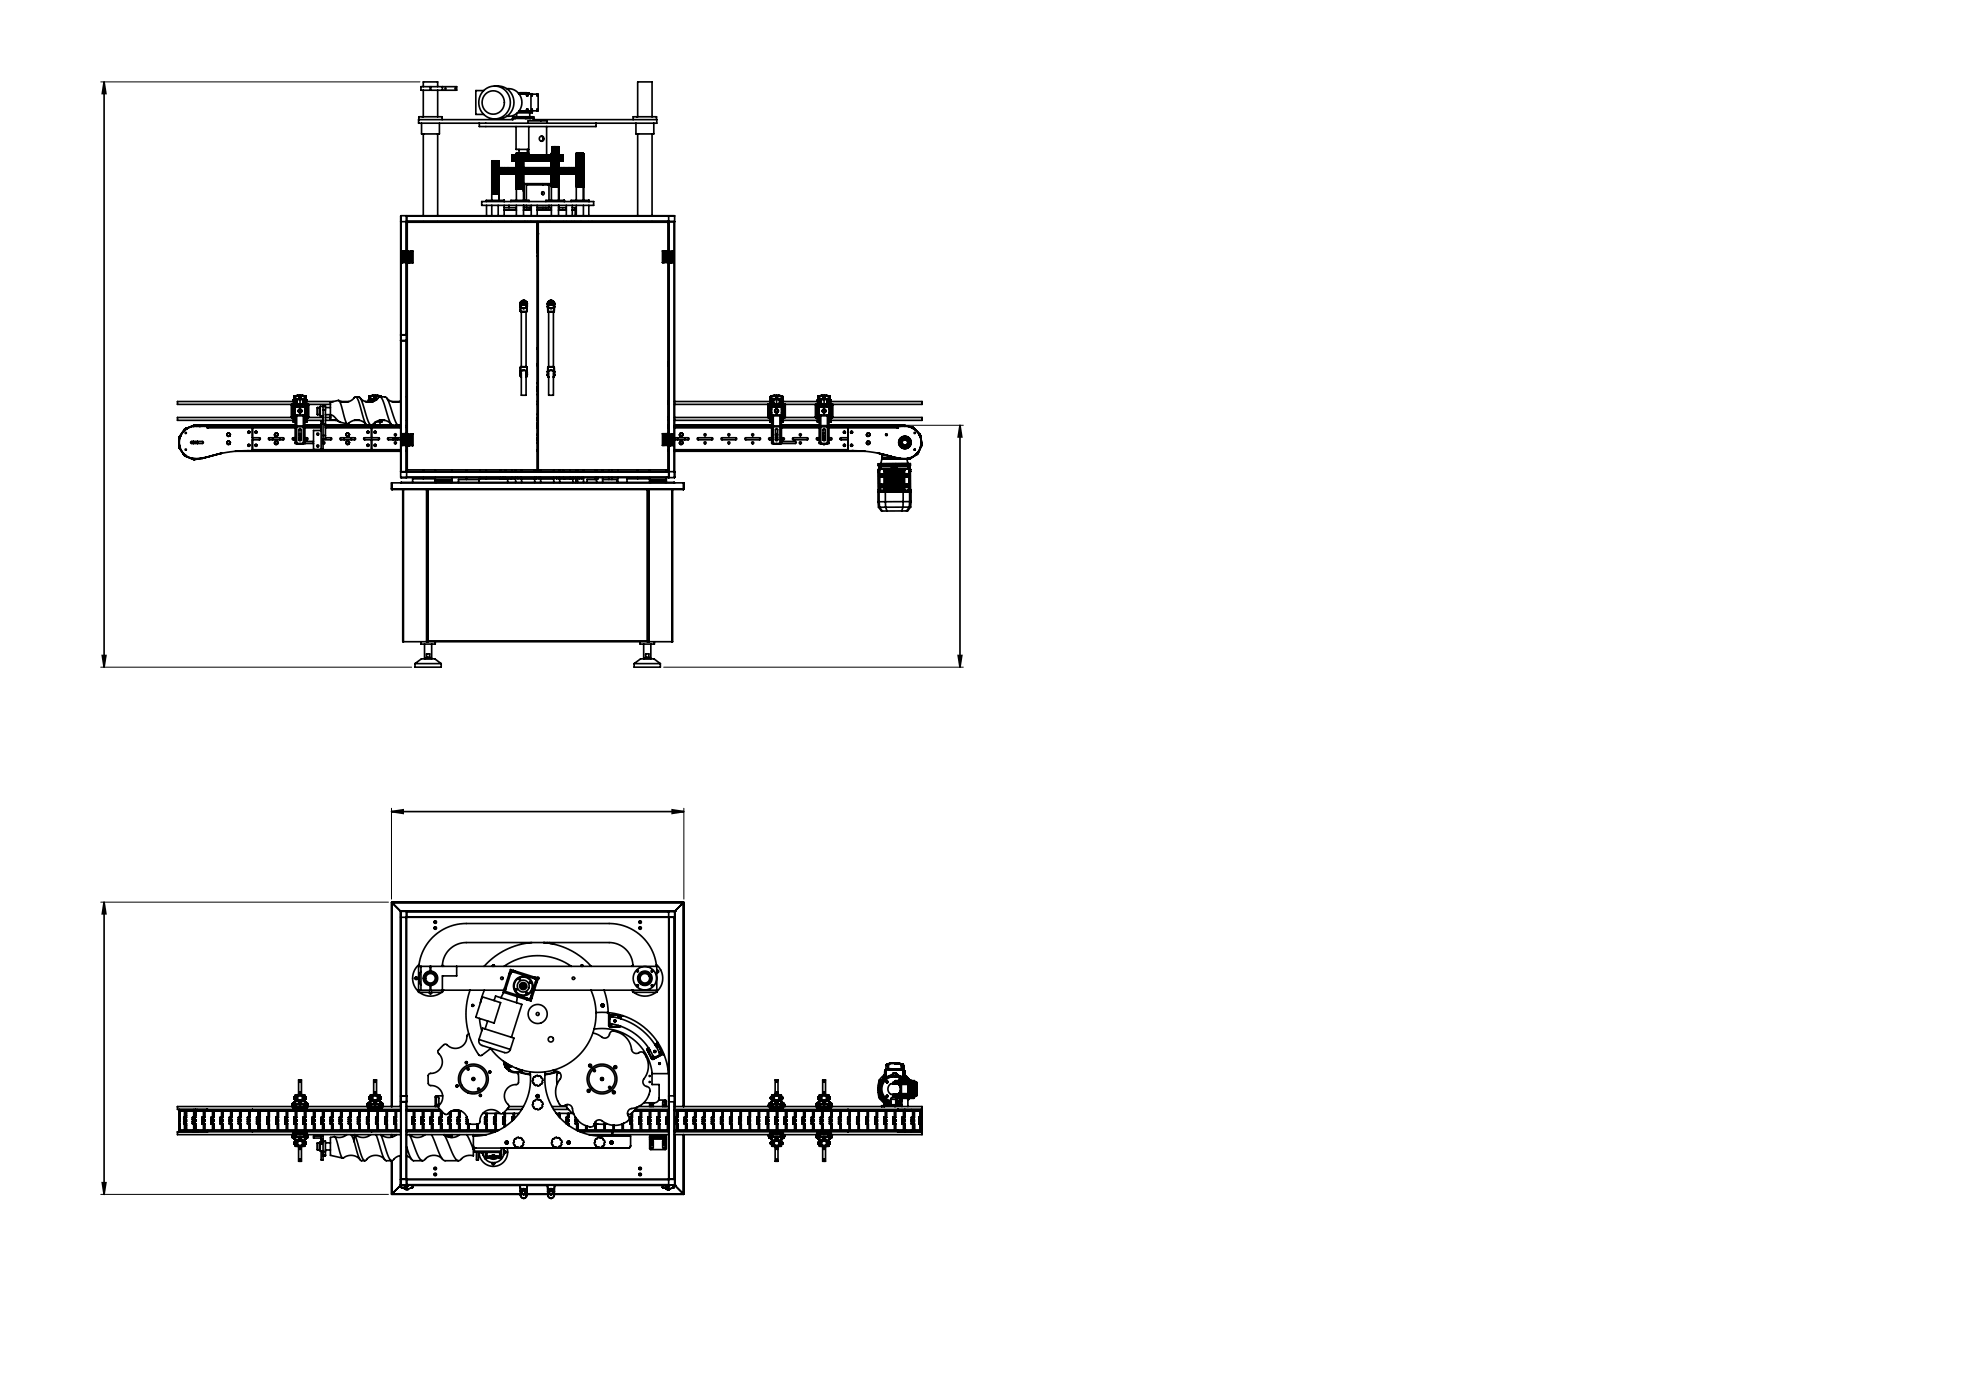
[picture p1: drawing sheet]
<svg xmlns="http://www.w3.org/2000/svg" width="594mm" height="420mm" viewBox="0 0 594 420" stroke-linecap="round" stroke-linejoin="round" font-family="sans-serif">
<g fill="none" stroke="#000" stroke-width=".5">
<path d="M31.2 24.6l.5 3.5h-1zM31.2 24.6v175.6M125.6 35.9v-.9h7v.9M126.2 26h2.8v1.1h-2.8zM126.4 37v3.2h5.4v-3.2M126.9 26v-1.4h4.3v1.4M126.9 27.1v7.9M129.2 26h7.7v1.1h-7.7zM131.2 27.1v7.9M132.7 26v1.1M143.7 37h35M143.7 37v1h35v-1"/>
<path d="M145 27.2l1.9-1.2 2.5-.2a4.9 4.9 0 0 1 4.7 4.9 4.9 4.9 0 0 1-4.7 5h-1.1a4.9 4.9 0 0 1-4.4-3.1 4.9 4.9 0 0 1 1.1-5.4zM145 27.2h-2.3v7.1h2.3M145.7 28.1a3.4 3.4 0 0 1 4.7 .4 3.4 3.4 0 0 1-.3 4.8 3.4 3.4 0 0 1-4.8-.4 3.6 3.6 0 0 1 .4-4.8zM148.3 25.8a4.9 4.9 0 0 1 4.7 4.9 4.9 4.9 0 0 1-4.7 5M152 26.6a4.2 4.2 0 0 1 4.5 4.1 4.2 4.2 0 0 1-4.5 4.2M153.7 35.9v-.4h6.4v.4M153.7 35h.2v.5h-.2zM153.9 35h.3M153.9 35.9h-28.4v1.1h18.2M154.2 35h.4M154.2 35v.5h.4v-.5M154.6 35h2.9"/>
<path d="M154.7 38v6.8h3.8M154.9 34.1v.9M155.5 28h3.2v.1M155.6 33.4h4M155.6 28.1h4v.5M155.7 28.2h2.3v.4M155.8 28h2.2M157.5 35h.6M157.5 35v.5h.6v-.5M157.9 28.6l.3 .2 .1-.6h3.1v5h-3.1l-.1-.5-.3 .2M157.9 28.2v.4M157.9 32.9v.3"/>
<path d="M157.9 28.6h.1M157.9 32.9h.1M158 28.6l.2 .2M158 32.9v.3h-2.3M158.1 35h.3M158.2 32.7l-.2 .2M158.4 37v-.8h5.7v.8M158.4 35v.5M158.4 35h.2M158.5 38l.1 10.3M158.6 35h.5M158.6 35v.5h.5v-.5"/>
<path d="M158.8 33.9v1.1M159.1 35h.9v.5M159.2 28.2v5M159.5 28.6v.2l.1-.2M159.5 32.9v-.2l.1 .2M159.5 28.2v.4M159.5 32.9v.3M159.5 28.6h.1M159.5 32.9h.1M159.6 33.4v.5h-4.4M159.6 32.9v.5M159.9 35.9h37v1.1h-18.2"/>
<path d="M161 28.6v.2l.1-.2M161 32.9v-.2l.1 .2M161 28.2v.4M161 32.9v.3M161 28.6h.1M161 32.9h.1M161.1 28.2v.4M161.1 32.9v.3M163.9 38l-.1 10.3M189.9 35.9v-.9h7v.9M190.7 37v3.2h5.3v-3.2M191.2 35v-10.4h4.3v10.4"/>
<path d="M126.9 40.2v24.5M131.2 40.2v24.5M147.5 58.2h.1M147.5 48.3v11.8M147.5 48.3h.1M147.5 48.3v9.9M147.6 48.2h.1M147.6 48.2l-.1 .1M147.6 58.2h.1M147.6 48.3h.1M147.6 48.3v9.9M147.6 58.2h.3"/>
<path d="M147.7 48.2h.1M147.7 48.2l-.1 .1M147.7 48.2h.2M147.9 58.2h.1M147.9 48.3h.1M147.9 48.3v9.9M147.9 48.2h.1M147.9 48.2v.1M147.9 58.2h.3M148 48.2h.1M148 48.2l-.1 .1M148.1 48.2h.1"/>
<path d="M148.1 48.2v10M148.2 48.2v10M148.2 48.2h.1M148.2 48.2v.1M148.2 58.2h.1M148.2 48.3h.1M148.2 58.2h.3M148.3 48.2h.1M148.3 48.2l-.1 .1M148.4 48.2h.1M148.4 48.2v10M148.5 48.2h.1"/>
<path d="M148.5 48.2v10M148.5 48.2v.1M148.5 58.2h.1M148.5 48.3v9.9M148.6 48.3h.1M148.6 58.2h.1M148.6 58.2h.3M148.6 48.2v.1M148.7 48.2h.1M148.7 48.2v10M148.8 48.2h.1M148.8 48.2v10"/>
<path d="M148.8 48.2h.2M148.8 48.2l.1 .1M148.9 58.2h.1M148.9 48.3v9.9M149 58.2h.2M149 48.3h-.1M149 48.3v9.9M149 48.2h.1M149 48.2v10M149.1 48.2h.1M149.1 48.2l.1 .1M149.2 58.2h.1"/>
<path d="M149.2 48.3v9.9M149.3 48.3h.1M149.3 58.2h.1M149.2 48.2h.2M149.2 48.2l.1 .1M149.3 58.2h.2M149.4 48.2h.1M149.4 48.2l.1 .1M149.5 58.2h.1M149.5 48.3v9.9M149.5 48.3h.1M149.5 48.2l.1 .1"/>
<path d="M149.5 52.1h.1M149.5 50.3h.1M149.6 52.1h.1M149.6 50.3h.1M149.6 58.2h.1M149.6 48.3v9.9M149.6 48.3h.1M149.6 48.8v.1M149.6 58.8h.1M149.6 58.7h.1M149.6 48.9v1.4M149.6 52.1v8"/>
<path d="M149.6 58.7v.1M149.6 48.9h.1M149.7 52.1h.1M149.7 50.3h.1M149.7 50.3v1.8M149.8 52.1h.1M149.8 50.3h.1M149.8 50.3v1.8M149.9 52.1h.1M149.9 50.3h.1M150 52.1h.1M150 50.3h.1"/>
<path d="M150 50.3v1.8M150 52.1h.2M150 50.3h.2M150.2 52.1h.1M150.2 50.3h.1M150.2 50.3v1.8M150.2 52.1h.2M150.2 50.3h.2M150.4 52.1h.1M150.4 50.3h.1M150.4 50.3v1.8M150.5 52.1h.1"/>
<path d="M150.5 50.3h.1M150.5 50.3v1.8M150.6 52.1h.1M150.6 50.3h.1M150.6 50.3v1.8M150.7 52.1h.1M150.7 50.3h.1M150.7 50.3v1.8M150.8 52.1h.1M150.8 50.3h.1M150.9 52.1h.1M150.9 50.3h.1"/>
<path d="M150.9 50.3v1.8M151 52.1h.1M151 50.3h.1M151 50.3v1.8M151.1 52.1h.1M151.1 50.3h.1M151.1 50.3v1.8M151.2 52.1h.1M151.2 50.3h.1M151.2 50.3v1.8M151.3 52.1h.1M151.3 50.3h.1"/>
<path d="M151.3 50.3v1.8M151.4 52.1h.2M151.4 50.3h.2M151.4 50.3v1.8M151.6 52.1h.1M151.6 50.3h.1M151.6 50.3v1.8M151.6 52.1h.2M151.6 50.3h.2M151.8 52.1h.1M151.8 50.3h.1M151.8 50.3v1.8"/>
<path d="M151.8 52.1h.2M151.8 50.3h.2M152 52.1h.1M152 50.3h.1M152 50.3v1.8M152.1 52.1h.2M152.1 50.3h.2M152.1 50.3v1.8M152.3 52.1h.1M152.3 50.3h.1M152.3 50.3v1.8M152.3 52.1h.2"/>
<path d="M152.3 50.3h.2M152.5 52.1h.1M152.5 50.3h.1M152.5 50.3v1.8M152.6 52.1h.2M152.6 50.3h.2M152.8 52.1h.1M152.8 50.3h.1M152.8 50.3v1.8M152.8 52.1h.2M152.8 50.3h.2M153 52.1h.1"/>
<path d="M153 50.3h.1M153 50.3v1.8M153.1 52.1h.2M153.1 50.3h.2M153.1 50.3v1.8M153.3 52.1h.1M153.3 50.3h.1M153.3 50.3v1.8M153.4 52.1h.2M153.4 50.3h.2M153.4 50.3v1.8M153.6 52.1h.1"/>
<path d="M153.6 50.3h.1M153.6 50.3v1.8M153.6 46.5v1.8M153.6 48.3h.1M153.6 52.1h.2M153.6 50.3h.2M153.6 46.5h.1M153.7 46.5v1.8M153.7 48.3h.1M153.7 46.5h.1M153.8 48.3h.1M153.8 46.5h.1"/>
<path d="M153.8 46.5v1.8M153.9 48.3h.1M153.9 46.5h.1M153.8 50.3v1.8M153.8 52.1h.1M153.8 50.3h.1M153.9 52.1h.2M153.9 50.3h.2M153.9 50.3v1.8M153.9 46.5v1.8M154 46.5v1.8M154 48.3h.1"/>
<path d="M154 46.5h.1M154.1 50.3v1.8M154.1 52.1h.1M154.1 50.3h.1M154.1 48.3h.1M154.1 46.5h.1M154.1 46.5v1.8M154.2 48.3h.1M154.2 46.5h.1M154.2 46.5v1.8M154.2 52.1h.2M154.2 50.3h.2"/>
<path d="M154.2 50.3v1.8M154.3 46.5v1.8M154.3 48.3h.1M154.3 46.5h.1M154.4 52.1h.1M154.4 50.3v1.8M154.4 50.3h.1M154.4 46.5v1.8M154.5 48.3h.1M154.5 46.5h.1M154.5 52.1h.2M154.5 50.3h.2"/>
<path d="M154.5 50.3v1.8M154.6 48.3h.1M154.6 46.5h.1M154.6 46.5v1.8M154.6 48.3h.2M154.6 46.5h.2M154.7 52.1h.1M154.7 50.3h.1M154.7 50.3v1.8M154.8 48.3h.1M154.8 46.5h.1M154.8 46.5v1.8"/>
<path d="M154.8 52.1h.1M154.8 46.5v5.6M154.9 56.7h.1M154.8 46.8v13.3M154.9 46v.5M154.9 46h.1M154.9 46.8h.1M154.9 46.7h.1M154.9 46v.7M155 46.5h.1M155 46.7h.1M155 46.7l-.1 .1"/>
<path d="M155 56.7h.1M155 46.8h.1M155 46.8v9.9M155.1 56.7h.1M155 46h.1M155 46v.5M155.1 56.7h.2M155.1 46.8v9.9M155.1 46.7h.1M155.1 46.7l-.1 .1M155.1 46h.1M155.1 46v.5"/>
<path d="M155.1 46.5v.2M155.2 46.5h.1M155.1 46.7h.2M155.1 46.7v.1M155.2 46v.5M155.3 46h.1M155.3 56.7h.1M155.3 46.8v9.9M155.3 46.7h.1M155.3 46.7v.1M155.3 56.7h.3M155.3 46.5h.1"/>
<path d="M155.3 46.5v10.2M155.4 46.5h.2M155.4 46.5v.2M155.4 46.7h.2M155.4 46.7l-.1 .1M155.4 46v.5M155.5 46h.1M155.5 46h.2M155.6 46.5h.1M155.6 46.5l-.1 10.2M155.6 46.7h.1M155.6 46.7l.1 .1"/>
<path d="M155.6 56.7h.1M155.6 46.5h.3M155.6 46.5v10.2M155.6 44.8v1.2M155.7 56.7h.3M155.7 56.7h-.1M155.7 46.8v9.9M155.7 56.7h.1M155.7 46v.5M155.7 46h.1M155.7 46.7h.2M155.7 46.7v.1"/>
<path d="M155.8 46h.2M155.8 46v10.7M155.9 46.5h.1M155.9 46.5v.2M155.9 46.7v10M155.9 46.7h.1M155.9 46.7h.2M155.9 46.7l.1 .1M156 46v.5M156 56.7h.1M156 46.8v9.9M156 46h.1"/>
<path d="M156 56.7h.3M156.1 46.5h.1M156.1 46.7l-.1 .1M156.1 46.7h.1M156.1 46h.2M156.1 46v10.7M156.1 46.5h.2M156.2 46.7h.1M156.2 46.7v10M156.3 46h.1M156.3 46v.5M156.3 46.7h.1"/>
<path d="M156.3 46.7v.1M156.3 46.5h.3M156.3 46.5v.2M156.3 56.7h.1M156.4 46h.1M156.3 46l.1 10.7M156.4 46.8h.1M156.4 56.7h.1M156.4 56.7h.3M156.4 46.7v.1M156.4 46h.2M156.4 46v.5"/>
<path d="M156.4 46.7h.2M156.4 46.7v10M156.6 46h.1M156.6 46v.7M156.6 46.7h.1M156.6 46.7v.1M156.6 46.5h.1M156.6 46.5h.2M156.6 56.7h.1M156.6 46.8v9.9M156.7 46.8h.1M156.7 46h.1"/>
<path d="M156.7 46l-.1 .5M156.7 56.7h.1M156.7 46.7h.1M156.7 46.7v.1M156.7 56.7h.2M156.7 46l.1 .5M156.8 46h.1M156.8 46.7h.1M156.8 46.7l.1 .1M156.8 46.5v.2M156.8 46.5h.6M156.9 56.7h.1"/>
<path d="M156.9 46.8h.1M156.9 46h.1M156.9 46v10.7M156.9 46.7h.1M156.9 46.7l.1 .1M157 56.7h.1M157 46.8v13.3M157 46h.1M157 46v.5M157 46.8h.1M157 48.3h.1M157 52.1h.1"/>
<path d="M157 50.3h.1M157 55.1h8.3M157 57.2h.1M157 57.3h.1M157 57.2v.1M157.1 46h.1M157.1 46v.5M157.1 52.1h.1M157.1 50.3h.1M157.1 50.3v1.8M157.1 57.2h.1M157.1 55.1v5"/>
<path d="M157.1 57.2v.1M157.1 57.3h.1M157.1 48.3h.1M157.1 46v2.3M157.2 52.1h.1M157.2 50.3h.1M157.2 50.3v1.8M157.2 46h.1M157.2 46v2.3M157.2 48.3h.2M157.2 52.1h.2M157.2 50.3h.2"/>
<path d="M157.3 46h.1M157.3 46v.5M157.4 52.1h.1M157.4 50.3h.1M157.4 50.3v1.8M157.4 46.5h.1M157.4 46h.1M157.4 46v2.3M157.4 46.5h.3M157.4 48.3h.1M157.5 52.1h.1M157.5 50.3h.1"/>
<path d="M157.5 50.3v1.8M157.5 46v2.3M157.5 48.3h.2M157.5 46h.1M157.6 52.1h.1M157.6 50.3h.1M157.6 50.3v1.8M157.6 46h.2M157.6 46v.5M157.7 46.5h.3M157.7 48.3h.1M157.7 46.5v1.8"/>
<path d="M157.7 52.1h.1M157.7 50.3h.1M157.7 50.3v1.8M157.8 46v2.3M157.8 46l-.1 2.3M157.8 48.3h.2M157.8 52.1h.1M157.8 50.3h.1M157.8 50.3v1.8M157.8 46h.1M157.9 46h.2M157.9 46v.5"/>
<path d="M157.9 52.1h.1M157.9 50.3h.1M157.9 50.3v1.8M158 46.5h.3M158 48.3h.1M158 46.5v1.8M158 52.1h.1M158 50.3h.1M158 50.3v1.8M158.1 46h.1M158.1 46l-.1 2.3M158.1 48.3h.2"/>
<path d="M158.1 46h.2M158.1 46v2.3M158.1 52.1h.1M158.1 50.3h.1M158.1 50.3v1.8M158.1 44.8v1.2M158.2 55.1v.4M158.2 52.1h.2M158.2 50.3h.2M158.2 50.3v1.8M158.3 46.5h.4M158.3 48.3h.1"/>
<path d="M158.3 46.5v1.8M158.3 46h.1M158.3 46v2.3M158.4 52.1h.1M158.4 50.3h.1M158.4 50.3v1.8M158.4 46h.2M158.4 46v2.3M158.4 48.3h.2M158.5 52.1h.1M158.5 50.3h.1M158.5 52.1h.2"/>
<path d="M158.5 50.3h.2M158.5 50.3v1.8M158.6 48.3h.1M158.7 46.5v1.8M158.7 48.3h.1M158.7 46.5h.1M158.7 52.1h.1M158.7 50.3h.1M158.7 50.3v1.8M158.7 48.3h.2M158.7 46.5h.2M158.8 52.1h.1"/>
<path d="M158.8 50.3h.1M158.8 50.3v1.8M158.9 52.1h.1M158.9 50.3h.1M158.9 50.3v1.8M158.9 48.3h.1M158.9 46.5h.1M158.9 46.5v1.8M159 48.3h.1M159 46.5h.1M159 46.5v1.8M159 52.1h.1"/>
<path d="M159 50.3h.1M159 50.3v1.8M159.1 48.3h.1M159.1 46.5h.1M159.1 46.5v1.8M159.1 52.1h.1M159.1 50.3h.1M159.1 50.3v1.8M159.2 48.3h.1M159.2 46.5h.1M159.2 46.5v1.8M159.2 52.1h.1"/>
<path d="M159.2 50.3h.1M159.2 50.3v1.8M159.3 48.3h.1M159.3 46.5v1.8M159.3 46.5h.1M159.3 52.1h.1M159.3 50.3h.1M159.3 50.3v1.8M159.4 48.3h.1M159.4 46.5h.1M159.4 46.5v1.8M159.4 52.1h.1"/>
<path d="M159.4 50.3h.1M159.4 50.3v1.8M159.5 52.1h.1M159.5 50.3h.1M159.5 48.3h.1M159.5 46.5h.1M159.5 46.5v1.8M159.5 52.1h.2M159.5 50.3h.2M159.5 50.3v1.8M159.6 48.3h.1M159.6 46.5h.1"/>
<path d="M159.6 46.5v1.8M159.7 52.1h.1M159.7 50.3h.1M159.7 50.3v1.8M159.7 48.3h.1M159.7 46.5h.1M159.7 46.5v1.8M159.8 52.1h.1M159.8 50.3h.1M159.8 50.3v1.8M159.8 48.3h.1M159.8 46.5h.1"/>
<path d="M159.8 46.5v1.8M159.9 52.1h.1M159.9 50.3h.1M159.9 50.3v1.8M159.9 48.3h.1M159.9 46.5v1.8M160 46.5h.1M160 48.3h.1M160 52.1h.1M160 50.3h.1M160 50.3v1.8M160.1 48.3h.1"/>
<path d="M160.1 46.5h.1M160.1 46.5v1.8M160.1 52.1h.1M160.1 50.3h.1M160.1 50.3v1.8M160.2 48.3h.1M160.2 46.5h.1M160.2 46.5v1.8M160.2 52.1h.1M160.2 50.3h.1M160.2 50.3v1.8M160.3 48.3h.1"/>
<path d="M160.3 46.5h.1M160.3 46.5v1.8M160.3 52.1h.1M160.3 50.3h.1M160.3 50.3v1.8M160.4 48.3h.1M160.4 46.5h.1M160.4 46.5v1.8M160.4 52.1h.1M160.4 50.3h.1M160.4 50.3v1.8M160.5 52.1h.1"/>
<path d="M160.5 50.3h.1M160.5 50.3v1.8M160.5 48.3h.1M160.5 46.5h.1M160.5 46.5v1.8M160.6 52.1h.1M160.6 50.3h.1M160.6 50.3v1.8M160.6 48.3h.1M160.6 46.5h.1M160.6 46.5v1.8M160.7 48.3h.1"/>
<path d="M160.7 46.5h.1M160.7 46.5v1.8M160.7 52.1h.1M160.7 50.3h.1M160.7 50.3v1.8M160.8 52.1h.1M160.8 50.3h.1M160.8 50.3v1.8M160.8 48.3h.1M160.8 46.5h.1M160.8 46.5v1.8M160.9 52.1h.1"/>
<path d="M160.9 50.3h.1M160.9 50.3v1.8M160.9 48.3h.1M160.9 46.5h.1M160.9 46.5v1.8M161 52.1h.1M161 50.3h.1M161 50.3v1.8M161 48.3h.1M161 46.5h.1M161 46.5v1.8M161.1 48.3h.1"/>
<path d="M161.1 46.5h.1M161.1 46.5v1.8M161.1 52.1h.1M161.1 50.3h.1M161.1 50.3v1.8M161.2 48.3h.1M161.2 46.5h.1M161.2 46.5v1.8M161.2 52.1h.1M161.2 50.3h.1M161.2 50.3v1.8M161.3 52.1h.1"/>
<path d="M161.3 50.3h.1M161.3 50.3v1.8M161.3 48.3h.1M161.3 46.5h.1M161.3 46.5v1.8M161.4 48.3h.1M161.4 46.5h.1M161.4 46.5v1.8M161.4 52.1h.1M161.4 50.3h.1M161.4 50.3v1.8M161.5 48.3h.1"/>
<path d="M161.5 46.5h.1M161.5 46.5v1.8M161.5 52.1h.1M161.5 50.3h.1M161.5 50.3v1.8M161.6 48.3h.1M161.6 46.5h.1M161.6 46.5v1.8M161.6 52.1h.1M161.6 50.3h.1M161.6 50.3v1.8M161.7 52.1h.1"/>
<path d="M161.7 50.3h.1M161.7 50.3v1.8M161.7 48.3h.1M161.7 46.5h.1M161.7 46.5v1.8M161.8 48.3h.1M161.8 46.5h.1M161.8 46.5v1.8M161.8 52.1h.1M161.8 50.3h.1M161.8 50.3v1.8M161.9 48.3h.1"/>
<path d="M161.9 46.5h.1M161.9 46.5v1.8M161.9 52.1h.1M161.9 50.3h.1M161.9 50.3v1.8M162 52.1h.1M162 50.3h.1M162 50.3v1.8M162 48.3h.1M162 46.5h.1M162 46.5v1.8M162.1 52.1h.1"/>
<path d="M162.1 50.3h.1M162.1 50.3v1.8M162.1 48.3h.1M162.1 46.5h.1M162.1 46.5v1.8M162.2 48.3h.1M162.2 46.5h.1M162.2 46.5v1.8M162.2 52.1h.1M162.2 50.3h.1M162.2 50.3v1.8M162.2 48.3h.2"/>
<path d="M162.2 46.5h.2M162.3 52.1h.1M162.3 50.3v1.8M162.3 50.3h.1M162.3 40.8a.85 .85 0 0 1 .5 .8 .85 .85 0 0 1-.5 .8M162.4 48.3h.1M162.4 46.5h.1M162.4 46.5v1.8M162.4 52.1h.1M162.4 50.3h.1M162.4 50.3v1.8M162.5 48.3h.1"/>
<path d="M162.5 46.5h.1M162.5 57.7v.5M162.5 52.1h.1M162.5 50.3h.1M162.5 50.3v1.8M162.6 48.3h.1M162.6 46.5h.1M162.6 46.5v1.8M162.6 52.1h.1M162.6 50.3h.1M162.6 50.3v1.8M162.7 52.1h.1"/>
<path d="M162.7 50.3h.1M162.7 50.3v1.8M162.7 48.3h.1M162.7 46.5h.1M162.7 46.5v1.8M162.7 52.1h.2M162.7 50.3h.2M162.8 48.3h.1M162.8 46.5h.1M162.8 46.5v1.8M162.9 52.1h.1M162.9 50.3h.1"/>
<path d="M162.9 50.3v1.8M162.9 48.3h.1M162.9 46.5h.1M162.9 46.5v1.8M163 50.3h.1M163 52.1h.1M163 48.3h.1M163 46.5h.1M163 46.5v1.8M163.1 52.1h.1M163.1 50.3h.1M163.1 50.3v1.8"/>
<path d="M163.1 46.5v1.8M163.1 48.3h.1M163.1 46.5h.1M163.2 52.1h.1M163.2 50.3h.1M163.2 50.3v1.8M163.2 48.3h.2M163.2 46.5h.2M163.2 46.5v1.8M163.3 52.1h.1M163.3 50.3h.1M163.3 50.3v1.8"/>
<path d="M163.4 48.3h.1M163.4 46.5h.1M163.4 46.5v1.8M163.4 52.1h.1M163.4 50.3h.1M163.4 50.3v1.8M163.5 48.3h.2M163.5 46.5h.2M163.5 46.5v1.8M163.5 52.1h.1M163.5 50.3h.1M163.5 50.3v1.8"/>
<path d="M163.6 52.1h.1M163.6 50.3h.1M163.6 50.3v1.8M163.7 46.5v1.8M163.8 48.3h.1M163.8 46.5h.1M163.7 52.1h.2M163.7 50.3h.2M163.7 50.3v1.8M163.8 46.5v1.8M163.8 46.5h.2M163.8 48.3h.2"/>
<path d="M163.9 52.1h.1M163.9 50.3h.1M163.9 50.3v1.8M164 50.3h.1M164 52.1h.1M164 48.3h.1M164 46.5h.1M164 46.5v1.8M164.1 52.1h.1M164.1 50.3h.1M164.1 50.3v1.8M164.1 48.3h.1"/>
<path d="M164.1 46.5h.1M164.1 46.5v1.8M164.1 48.3h.2M164.1 46.5h.2M164.2 52.1h.1M164.2 50.3h.1M164.2 50.3v1.8M164.3 55.1v.4M164.3 52.1h.1M164.3 50.3h.1M164.3 50.3v1.8M164.3 48.3h.1"/>
<path d="M164.3 46.5h.1M164.3 46.5v1.8M164.4 52.1h.1M164.4 50.3h.1M164.4 50.3v1.8M164.4 48.3h.1M164.4 46.5h.1M164.4 46.5v1.8M164.4 48.3h.2M164.4 46.5h.2M164.5 52.1h.1M164.5 50.3h.1"/>
<path d="M164.5 50.3v1.8M164.6 52.1h.1M164.6 50.3v1.8M164.6 50.3h.1M164.6 48.3h.1M164.6 46.5h.1M164.6 46.5v1.8M164.7 48.3h.1M164.7 46.5h.1M164.7 46.5v1.8M164.7 52.1h.1M164.7 50.3h.1"/>
<path d="M164.7 50.3v1.8M164.7 48.3h.2M164.7 46.5h.2M164.8 52.1h.1M164.8 50.3h.1M164.8 50.3v1.8M164.9 52.1h.1M164.9 50.3v1.8M164.9 50.3h.1M164.9 48.3h.1M164.9 46.5h.1M164.9 46.5v1.8"/>
<path d="M165 46.5v1.8M165 48.3h.1M165 46.5h.1M165 52.1h.2M165 50.3h.2M165 50.3v1.8M165 48.3h.2M165 46.5h.2M165.2 52.1h.1M165.2 50.3h.1M165.2 50.3v1.8M165.2 48.3h.1"/>
<path d="M165.2 46.5h.1M165.2 46.5v1.8M165.3 50.3h.1M165.3 52.1h.1M165.3 48.3h.1M165.3 46.5h.1M165.3 46.5v1.8M165.3 56h.1M165.3 55.9h.1M165.3 46v14.1M165.3 46h.1M165.3 55.9v.1"/>
<path d="M165.4 56h.1M165.4 46h.1M165.4 46h-.1M165.4 55.9h.1M165.4 46v9.9M165.4 56h.2M165.4 55.9v.1M165.5 46h.1M165.5 46h-.1M165.5 44.1v1.9M165.5 44.1h.1M165.6 44h.1"/>
<path d="M165.6 44l-.1 .1M165.6 56h.1M165.6 55.9h.1M165.6 55.9v.1M165.6 44.1h.1M165.6 44.1v11.8M165.6 46h.1M165.6 56h.3M165.7 44h.1M165.7 44l-.1 .1M165.7 44h.2M165.7 46h.2"/>
<path d="M165.8 44.1h.1M165.8 44.1v1.9M165.9 44h.1M165.9 44l-.1 .1M165.9 46h.1M165.9 44.1v11.9M165.9 56h.1M165.9 56h.3M165.9 55.9v.1M165.9 46v9.9M166 44h.1M166 44l-.1 .1"/>
<path d="M166 46h.2M166 46h-.1M166.1 44v12M166.2 44h.1M166.2 44v.1M166.2 44.1v11.9M166.2 44.1h.1M166.2 46h.1M166.2 55.9h.1M166.2 55.9v.1M166.2 46v9.9M166.3 56h.1"/>
<path d="M166.3 44h.1M166.3 44l-.1 .1M166.3 56h.3M166.3 55.9v.1M166.3 46h.1M166.3 46h-.1M166.4 44h.1M166.4 44l-.1 11.9M166.4 46h.2M166.4 46v10M166.5 44v12M166.5 44h.1"/>
<path d="M166.5 44l.1 .1M166.6 46h.1M166.6 44.1v1.9M166.6 55.9h.1M166.6 55.9v.1M166.7 46h.1M166.6 44v.1M166.7 56h.1M166.6 44h.1M166.6 44v11.9M166.7 56h.3M166.7 44h.1"/>
<path d="M166.7 44v12M166.8 46h.1M166.8 46v10M166.8 44h.2M166.8 44l.1 .1M166.9 46h.1M166.9 44.1v1.9M167 44l-.1 .1M167 44h.1M167 44v11.9M167 55.9h.1M167 55.9v.1"/>
<path d="M167 56h.1M167 46h.2M167 56h.2M167.1 44h.1M167.1 44l.1 .1M167.2 46h.1M167.2 44.1v11.8M167.3 44.1h.1M167.2 55.9h.1M167.2 55.9v.1M167.2 44h.2M167.2 44l.1 .1"/>
<path d="M167.3 46h.1M167.3 56h.1M167.4 46h.1M167.4 44h.1M167.4 44l.1 .1M167.4 55.9v.1M167.4 46v9.9M167.4 56h.1M167.5 56h.1M167.5 44.1v16M167.5 44.1h.1M167.5 48.3h.1"/>
<path d="M167.5 46.5h.1M167.5 52.1h.2M167.5 50.3h.2M167.5 54h.1M167.5 48.3h.2M167.5 46.5h.2M167.5 44h.1M167.5 44l.1 .1M167.6 54h.1M167.6 44.1v16M167.6 44.1h.1M167.7 48.3h.1"/>
<path d="M167.7 46.5h.1M167.7 46.5v1.8M167.7 52.1h.1M167.7 50.3h.1M167.7 50.3v1.8M167.7 52.1h.2M167.7 50.3h.2M167.8 46.5v1.8M167.8 48.3h.1M167.8 46.5h.1M167.8 48.3h.2M167.8 46.5h.2"/>
<path d="M167.9 52.1h.1M167.9 50.3h.1M167.9 50.3v1.8M168 46.5v1.8M168 48.3h.1M168 46.5h.1M168 50.3v1.8M168 52.1h.2M168 50.3h.2M168.1 46.5v1.8M168.2 48.3h.1M168.2 46.5h.1"/>
<path d="M168.2 52.1h.1M168.2 50.3h.1M168.2 50.3v1.8M168.3 46.5v1.8M168.3 48.3h.1M168.3 46.5h.1M168.3 52.1h.1M168.3 50.3h.1M168.3 50.3v1.8M168.3 52.1h.2M168.3 50.3h.2M168.4 48.3h.1"/>
<path d="M168.4 46.5h.1M168.4 46.5v1.8M168.5 46.5v1.8M168.5 48.3h.1M168.5 46.5h.1M168.5 52.1h.1M168.5 50.3h.1M168.5 50.3v1.8M168.6 50.3v1.8M168.6 52.1h.2M168.6 50.3h.2M168.6 46.5v1.8"/>
<path d="M168.6 48.3h.1M168.6 46.5h.1M168.7 46.5v1.8M168.7 48.3h.1M168.7 46.5h.1M168.8 48.3h.1M168.8 46.5h.1M168.8 46.5v1.8M168.8 52.1h.1M168.8 50.3h.1M168.8 50.3v1.8M168.8 52.1h.3"/>
<path d="M168.8 50.3h.3M169.1 52.1h.1M169.1 50.3h.1M169.1 50.3v1.8M169.1 52.1h.2M169.1 50.3h.2M169.3 52.1h.1M169.3 50.3h.1M169.3 50.3v1.8M169.4 52.1h.2M169.4 50.3h.2M169.4 50.3v1.8"/>
<path d="M169.6 52.1h.1M169.6 50.3h.1M169.6 50.3v1.8M169.6 52.1h.2M169.6 50.3h.2M169.8 52.1h.1M169.8 50.3h.1M169.8 50.3v1.8M169.9 52.1h.2M169.9 50.3h.2M170.1 52.1h.1M170.1 50.3h.1"/>
<path d="M170.1 50.3v1.8M170.1 52.1h.2M170.1 50.3h.2M170.3 52.1h.1M170.3 50.3h.1M170.3 50.3v1.8M170.4 52.1h.2M170.4 50.3h.2M170.4 50.3v1.8M170.6 52.1h.1M170.6 50.3h.1M170.6 50.3v1.8"/>
<path d="M170.6 52.1h.2M170.6 50.3h.2M170.8 52.1h.1M170.8 50.3h.1M170.8 50.3v1.8M170.8 52.1h.2M170.8 50.3h.2M171 52.1h.1M171 50.3h.1M171 50.3v1.8M171.1 52.1h.1M171.1 50.3h.1"/>
<path d="M171.1 50.3v1.8M171.2 52.1h.1M171.2 50.3h.1M171.2 50.3v1.8M171.3 52.1h.1M171.3 50.3h.1M171.3 50.3v1.8M171.4 52.1h.1M171.4 50.3h.1M171.4 50.3v1.8M171.5 52.1h.2M171.5 50.3h.2"/>
<path d="M171.5 50.3v1.8M171.7 52.1h.1M171.7 50.3h.1M171.7 50.3v1.8M171.8 52.1h.1M171.8 50.3h.1M171.8 50.3v1.8M171.9 52.1h.1M171.9 50.3h.1M171.9 50.3v1.8M172 52.1h.1M172 50.3h.1"/>
<path d="M172 50.3v1.8M172.1 52.1h.1M172.1 50.3h.1M172.2 52.1h.1M172.2 50.3h.1M172.2 50.3v1.8M172.3 52.1h.1M172.3 50.3h.1M172.3 50.3v1.8M172.4 52.1h.1M172.4 50.3h.1M172.4 50.3v1.8"/>
<path d="M172.5 52.1h.1M172.5 50.3h.1M172.5 50.3v1.8M172.6 52.1h.1M172.6 50.3h.1M172.7 52.1h.1M172.7 50.3h.1M172.7 50.3v1.8M172.7 52.1h.2M172.7 50.3h.2M172.8 56h.1M172.8 55.9h.1"/>
<path d="M172.8 46v4.3M172.8 52.1v8M172.8 46h.1M172.8 55.9v.1M172.9 46h.1M172.9 46h-.1M172.9 56h.1M172.9 55.9h.1M172.9 55.9v.1M172.9 46v9.9M172.9 56h.2M173 46h.1"/>
<path d="M173 46h-.1M173.1 56h.1M173.1 55.9h.1M173.1 46h.1M173.1 55.9v.1M173.1 46v9.9M173.1 56h.3M173.2 46v9.9M173.2 55.9l-.1 .1M173.2 46h.2M173.2 46h.1M173.4 46v10"/>
<path d="M173.4 46h.1M173.4 56h.1M173.5 56h.3M173.5 55.9l-.1 .1M173.5 55.9v.1M173.5 46v9.9M173.5 46h.1M173.6 46h.1M173.6 46v10M173.7 46h.1M173.7 46v10M173.7 46h.2"/>
<path d="M173.8 55.9h.1M173.8 46h.1M173.8 55.9v.1M173.8 46v9.9M173.8 56h.1M173.8 56h.3M173.9 46h.1M173.9 46h-.1M173.9 46v10M174 46h.1M174 46v10M174.1 46h.1"/>
<path d="M174.1 55.9l.1 .1M174.1 55.9v.1M174.1 46v9.9M174.1 56h.1M174.2 56h.3M174.2 46h-.1M174.2 46h.1M174.2 46v10M174.3 46h.1M174.3 46v10M174.4 46h.1M174.5 46h.1"/>
<path d="M174.5 55.9h.1M174.5 55.9v.1M174.5 46v9.9M174.5 56h.1M174.5 46h.2M174.5 56h.2M174.7 46h.1M174.7 55.9h.1M174.7 55.9v.1M174.7 46v9.9M174.8 46h.1M174.8 56h.1"/>
<path d="M174.9 46h.1M174.9 55.9h.1M174.9 55.9v.1M174.9 46v9.9M174.9 56h.1M174.9 46v14.1M174.9 46.1h.1M175 56h.1M175 46.1h.1M191.2 40.2v24.5M195.5 40.2v24.5M120.1 66.4l.2 .1"/>
<path d="M120.2 64.8l-.1 .1M120.3 66.5v33.9M120.3 66.5h1.5M120.4 78.6l-.1 .2h1.4M120.4 78.6h.5M120.4 75.4h.8M120.4 75.4v3.2M120.9 77.7l.3 .2M120.9 78.6l-.2 .2M120.9 77.7a.39 .39 0 0 0-.4 .4 .39 .39 0 0 0 .4 .4 .39 .39 0 0 0 .3-.4M121.2 76.2h.5M121.2 78.3l-.3 .3"/>
<path d="M121.2 78.3h.5M121.2 77.9h.1M121.2 77.9h.5M121.2 75.4v.4M121.2 77.9v.2M121.2 76.2v.4M121.2 77.1v.4M121.2 75.8v.1M121.2 75.8h.5M121.2 75.9v.3M121.2 75.9a.39 .39 0 0 0-.5-.3 .39 .39 0 0 0-.2 .6 .39 .39 0 0 0 .7 0M121.2 78.1v.2"/>
<path d="M121.4 75.3l-.2 .1M121.5 76.2v.4M121.5 77.1v.4M121.5 77.9v.4M121.7 76.2h.6M121.7 75.8h.6M121.7 76.6h.6M121.7 77.1h.6M121.7 78.3h.6M121.7 77.9h.6M121.7 77.5h.6M121.7 77.5h-.8v.2"/>
<path d="M121.7 76.6h-.8v.5h.8M121.7 75.8v.4M121.7 76.6v.5M121.7 77.5v.4M121.7 78.3v.5M121.8 75.3h-1.5l.1 .1M121.8 66.5h.1M121.8 66.5v8.8M121.8 78.8v21.6M121.9 64.7v1.7M121.9 64.8v.1M121.9 66.5h80.2"/>
<path d="M121.9 66.4v.1M121.9 64.7v.2M121.9 64.9v1.5M121.9 66.5v8.8M121.9 78.8v51.4M121.9 66.4h78.6M121.9 64.9h78.6M122.1 75.3v-8.6h38.9v74.3h-38.9v-7.4M122.1 78.8v51.4M122.3 78.8h1.5M122.3 75.3h-.8v.5M122.3 77.1h.9v.4h-.9"/>
<path d="M122.3 77.9h.6M122.3 75.8h.6M122.3 76.2h.5M122.3 78.3h.5M122.3 75.3v.5M122.3 76.2v.4M122.3 77.1v.4M122.3 77.9v.4M122.3 75.3h1.5M122.5 78.3v.5h-.8M122.5 75.8v.4M122.5 76.6v.5"/>
<path d="M122.5 77.5v.4M122.8 76.2l.4 .2M122.8 78.3l.1 .1M122.9 78.4h.1M122.9 75.8a.39 .39 0 0 1 .6 0 .39 .39 0 0 1-.3 .6M122.9 75.8l-.1 .4M122.9 75.8h.1M122.9 78.7l-.3 .1M122.9 76.6v.5M122.9 77.5v.4M122.9 78.4v.3M122.9 78.7h.7"/>
<path d="M122.9 77.9l-.1 .4M122.9 77.9a.39 .39 0 0 1 .6 0 .39 .39 0 0 1-.1 .6 .39 .39 0 0 1-.5-.1M123.2 75.5l-.3 .3M123.2 76.4v.2h-.9M123.2 75.5h.4M123.4 75.3l-.2 .2M123.6 78.7l.2 .1M123.6 75.5v3.2M123.8 75.3l-.2 .2M123.8 75.3v3.5M126.9 66.5v.2M131.2 66.5v.2"/>
<path d="M144.4 60.5h33.6v1.1h-33.6zM145.9 61.6v3.1M145.9 66.5v.2M147.5 61.6v3.1M147.5 66.5v.2M149.4 61.6v3.1M149.4 66.5v.2M151.1 60.1h-5.3v.4M151.1 60.1l.1 .4M151.1 60.1v.4M151.2 63h3.6M151.2 62.3h3.6"/>
<path d="M151.2 61.6v3.1M151.2 66.5v.2M152.6 61.6v.7M153.2 60.5v-.4h5.4v.4M153.4 66.5v.2M154.8 61.6v3.1M157 63h2.3M157 62.3h2.3M157 61.6v3.1M157.1 61.6v.7M157.4 66.5v.2M157.8 60.1v-4.6h6.8v4.6"/>
<path d="M157.8 61.6v.6h1.5M158 66.5v.2M158.8 62.2v.1M159 66.5v.2M159.3 61.6v3.1M159.3 66.5v.2M161 76.9h.4M161 75.7h.4M161.1 75.5h.3M161.1 63h4.2M161.1 62.3h4.2M161.1 61.6v3.1"/>
<path d="M161.1 66.5v9.2M161.1 73.7h.3M161.1 70h.3M161.1 67.1h.3M161.1 74.7h.3M161.2 70.1h.2h-.3M163.7 62.2v.1M163.9 66.5v.2M164.6 61.6v.6h-3.5M164.9 66.5v.2M165.3 61.6v3.1M167.5 63h2.3z"/>
<path d="M167.5 62.3h2.3M167.5 61.6v3.1M167.6 61.6v.7M168.9 66.5v.2M169.1 60.1h-5.4v.4M169.1 60.1l.1 .4M169.1 60.1v.4M169.8 61.6v3.1M169.9 66.5v.2M171.2 66.5v.2M171.6 63h.9M171.6 62.3h.9v2.4"/>
<path d="M171.6 61.6v3.1M172.4 66.5v.2M172.8 61.6v3.1M174.2 66.5v.2M174.9 61.6v3.1M176.4 66.5v.2M176.6 61.6v3.1M176.6 60.1h-5.4v.4M176.6 60.1v.4M176.6 60.1h.1M177.3 66.5v.2M177.7 66.5v.2"/>
<path d="M191.2 66.5v.2M195.5 66.5v.2M198.6 75.3l.2 .1M198.6 75.3h1.5M198.6 78.8h1.5M198.6 75.3v3.5M198.8 78.6l-.2 .2M198.8 78.6h.5M198.8 75.4v3.2M198.8 75.4h.8M199.3 77.7l.3 .2M199.3 78.6l-.3 .2"/>
<path d="M199.3 77.7a.39 .39 0 0 0-.5 .4 .39 .39 0 0 0 .4 .4 .39 .39 0 0 0 .4-.4M199.5 76.2h.6M199.6 78.3l-.3 .3M199.6 78.3h.5M199.6 77.9h.1M199.6 77.9h.5M199.6 75.4v.4M199.6 77.9v.2M199.6 76.2v.4M199.6 77.1v.4M199.6 75.8v.1M199.6 75.8h.5"/>
<path d="M199.6 75.9l-.1 .3M199.6 75.9a.39 .39 0 0 0-.5-.3 .39 .39 0 0 0-.2 .6 .39 .39 0 0 0 .6 0M199.6 78.1v.2M199.8 75.3l-.2 .1M199.9 76.2v.4M199.9 77.1v.4M199.9 77.9v.4M200.1 75.8h.6M200.1 76.2h.6M200.1 78.3h.6M200.1 77.5h.6M200.1 77.9h.6"/>
<path d="M200.1 76.6h.6M200.1 77.1h.6M200.1 75.8v.4M200.1 76.6v.5M200.1 77.5v.4M200.1 78.3v.5M200.1 76.6h-.8v.5h.8M200.1 77.5h-.8v.2M200.3 75.3v-8.6h-38.9v74.3h38.9v-7.4M200.3 78.8v51.4M200.5 66.5h.1M200.5 66.4v.1"/>
<path d="M200.5 64.9l-80.3-.2-.1 78.5M200.5 64.9v1.5M200.5 66.5v8.8M200.5 78.8v51.4M200.6 66.5l.1 9.3M200.7 78.8v51.8M200.7 77.1h.8v.4h-.8M200.7 77.9h.5M200.7 75.8h.5M200.7 76.2h.5M200.7 78.3h.5M200.7 76.2v.4"/>
<path d="M200.7 77.1v.4M200.7 77.9v.4M200.9 78.3v.5h-.8M200.9 75.8v.4M200.9 76.6v.5M200.9 77.5v.4M201.2 76.2l.3 .2M201.2 78.3v.1M201.2 78.4h.1M201.2 75.8a.39 .39 0 0 1 .7 0 .39 .39 0 0 1-.4 .6M201.2 75.8v.4M201.2 75.8h.1"/>
<path d="M201.2 78.7l-.2 .1M201.2 78.7h.8M201.2 76.6v.5M201.2 77.5v.4M201.2 78.4v.3M201.2 77.9v.4M201.2 77.9a.39 .39 0 0 1 .6 0 .39 .39 0 0 1 0 .6 .39 .39 0 0 1-.6-.1M201.5 75.5l-.3 .3M201.5 76.4v.2h-.8M201.5 75.5h.5M201.8 75.3l-.3 .2M202 75.5l.1-.2h-2.2v.5"/>
<path d="M202 78.7l.1 .1h-1.4M202 75.5v3.2M202.1 66.5v75M202.2 66.5h-.1M202.2 64.8h-1.7h1.8v78.4h-82.2M156 92v.1M156 91.2v.8M156 92h.1M156 91.2h.1M156 91.1h.1M156 92l.1 1.4M156 91v.2"/>
<path d="M156 91l.1 .9M156.1 93.4h.1M156.1 93.4h1.9M156.1 91.9l.2 .5 .7 .2M156.1 91.9h.1M156.1 91.9v1.5M156.1 91.8v.2M156.1 90.6l-.1 .5M156.1 90.6l-.1 .4M156.1 90.6h.1M156.2 90.9l-.2 .1M156.2 90.9v.9"/>
<path d="M156.2 91.8l-.1 .1M156.2 91.8l.3 .5 .5 .2M156.2 90.6v.3M156.2 90.6h-.1M156.3 93.6v16.4M157 92.5v.1M157 90.5a.55 .55 0 0 1 .6 .5 .55 .55 0 0 1-.6 .6M157 90.5a.55 .55 0 0 0-.5 .5 .55 .55 0 0 0 .5 .6M157 90.1l-.8 .5M157 90.1l.8 .5M157 91.5h.1M157 90.5v.1"/>
<path d="M157 90.6a.48 .48 0 0 0-.4 .5 .48 .48 0 0 0 .4 .4M157 90.6a.48 .48 0 0 1 .5 .5 .48 .48 0 0 1-.5 .4M157 90.1l.9 .5M157 90.1h.1M157 90.1l-.9 .5M157.7 93.6v16.4M157.8 90.6l.1 .3M157.8 90.6h.1M157.8 91.8l.2 .1M157.8 91.8l-.1 .4-.7 .3M157.9 90.9l.1 .1M157.9 90.9l-.1 .9"/>
<path d="M157.9 90.6l.2 .5M157.9 90.6l.1 .4M158 92l-.3 .4-.7 .2M158 91.8v.2M158 91.9v.1M158 91.9h.1M158 91.9v1.5M158 93.4h.1M158 91l.1 .2M158 91v.9M158.1 92l-.1 1.4M158.1 92v.1"/>
<path d="M158.1 92h.1M158.1 91.2h.1M158.1 91.1h.1M158.1 92l-.1 .1M158.1 91.2v.8M164.2 91.2h.1M164.2 91.1h.1M164.2 92v.1M164.2 91.2v.8M164.2 92h.1M164.2 92l.1 1.4M164.2 91v.2"/>
<path d="M164.2 91l.1 .9M164.3 93.4h.1M164.3 93.4h1.9M164.3 91.9l.2 .5 .7 .2M164.3 91.9v1.5M164.3 91.9h.1M164.3 91.8v.2M164.3 90.6l-.1 .5M164.3 90.6l-.1 .4M164.3 90.6h.1M164.4 90.9l-.2 .1M164.4 90.9v.9"/>
<path d="M164.4 91.8l-.1 .1M164.4 91.8l.3 .5 .5 .2M164.4 90.6v.3M164.4 90.6h-.1M164.5 93.6v16.4M165.2 92.5v.1M165.2 90.5a.55 .55 0 0 1 .6 .5 .55 .55 0 0 1-.6 .6M165.2 90.5a.55 .55 0 0 0-.5 .5 .55 .55 0 0 0 .5 .6M165.2 90.1l-.8 .5M165.2 90.1l.8 .5M165.2 91.5h.1M165.2 90.5v.1"/>
<path d="M165.2 90.6a.48 .48 0 0 0-.5 .5 .48 .48 0 0 0 .5 .4M165.2 90.6a.48 .48 0 0 1 .5 .5 .48 .48 0 0 1-.5 .4M165.2 90.1l.9 .5M165.2 90.1h.1M165.2 90.1l-.9 .5M165.9 93.6v16.4M166 90.6l.1 .3M166 90.6h.1M166 91.8l.2 .1M166 91.8l-.1 .4-.7 .3M166.1 90.9l.1 .1M166.1 90.9l-.1 .9"/>
<path d="M166.1 90.6l.1 .4M166.1 90.6l.1 .1M166.1 90.6l.2 .5M166.2 92l-.3 .4-.7 .2M166.2 91.8v.2M166.2 91.9v.1M166.2 91.9h.1M166.2 91.9v1.5M166.2 93.4h.1M166.2 91l.1 .2M166.2 91v.9M166.3 92l-.1 1.4"/>
<path d="M166.3 92l-.1 .1M166.3 92h.1M166.3 90.9v.2M166.3 91.1h.1M166.3 91.2h.1M166.3 91.2v.8M88 120h.1M88 120h1M88.1 119.4l.1 .1M88.1 119h.1M88.1 119.4h.1M88.1 119v.4"/>
<path d="M88.2 119.4v.1M88.2 118.9l-.1 .1M88.2 119.5h.1M88.2 119.5l.7 .2M88.2 118.9h.1M88.2 119h.1M88.2 119v.4M88.2 119.4h.1M88.2 119.4l.7 .2M88.2 118.9v.1M88.2 118.9a1.27 1.27 0 0 1 1.6 0M88.7 120h-.1"/>
<path d="M88.7 120v.7M88.7 120h.4M88.9 119.7l.1 .2M88.9 119.7h.1M88.9 119.6l.4 .2 .3-.2M88.9 119.6v.1M88.9 119.7l.4 .1 .4-.1M89 119.9l.2 1.3h1.6l.1-1.3M89 119.9h1M89.6 119.6l.1 .1M89.7 119.7h.3M89.7 119.4l-.1 .2"/>
<path d="M89.7 118.9a1.16 1.16 0 0 0-1.5 .1M89.7 118.9v.1M89.7 119v.4M89.7 119.4h.1M89.7 119h.1M89.7 119.4l.1 .1M89.8 119v.4M89.8 119.4h.1M89.8 119.4v.1M89.8 119.4h.3M89.8 119h.3M89.8 119.4h-.1"/>
<path d="M89.8 119h.1M89.8 119.5h.2M89.8 118.9v.1M89.8 118.9h.2M89.8 118.9l-.1 .1M89.8 119.5l-.1 .2M90 119.5h.1M90 118.9h.1M90 118.6l-1.8 .3M90 118.6l1.7 .3M90 119.7h.2M90 119.7v.2"/>
<path d="M90 119.9h.9M90 118.6v.3M90 119.5v.2M90 119.9v1.9M90.1 118.9v.1M90.1 118.9l.1 .1M90.1 118.9a1.27 1.27 0 0 1 1.6 0M90.1 119.5l.1 .2M90.1 119.4v.1M90.1 119.4h.1M90.1 119h.1M90.1 119v.4"/>
<path d="M90.2 119.4l-.1 .1M90.2 119h-.1M90.2 119h.1M90.2 119.4h.1M90.2 119v.4M90.2 118.9v.1M90.2 118.9a1.18 1.18 0 0 1 1.5 .1M90.2 119.4l.1 .2M90.2 119.7l.4 .1 .4-.1M90.3 119.6l-.1 .1M90.3 119.6l.3 .2 .4-.2M90.9 120h.9"/>
<path d="M90.9 120h1M91 119.7h.1M91 119.6v.1M91 119.7l-.1 .2M91.4 120l-.2 .1M91.4 120v.1M91.4 120h.1M91.7 118.9v.1M91.7 119.5l-.7 .2M91.7 119.5h.1M91.7 119.4l-.7 .2M91.7 119h.1"/>
<path d="M91.7 119v.4M91.7 119.4h.1M91.7 118.9h.1M91.7 118.9l.1 .1M91.7 119.4v.1M91.8 119.4h.1M91.8 119.4h-.1M91.8 119h.1M91.8 119.4l-.1 .1M91.8 119v.4M91.9 120h-.1M91.9 120h.1"/>
<path d="M106.6 119l.9 .1a4.6 4.6 0 0 1 1.6 3.2l.3 .8a8.2 8.2 0 0 0 1.9 4.5l.5-.2a3.5 3.5 0 0 1 5.5-.2M108 119.4a3.7 3.7 0 0 0 5.8-.3h.1a7.7 7.7 0 0 1 2 4.4 7.7 7.7 0 0 0 1.8 4.1h1.9M110.7 119.4v.1M110.7 119h.1M110.7 119.4h.1M110.7 119v.4M110.7 118.9v.1M110.7 119.5h.1M110.7 119.5l.7 .2M110.7 118.9h.1M110.7 118.9a1.27 1.27 0 0 1 1.6 0M110.8 119.4l.6 .2"/>
<path d="M110.8 119h-.1M110.8 119v.4M111.4 119.7l.2 .2M111.4 119.7h.1M111.4 119.6l.4 .2 .3-.2M111.4 119.6v.1M111.4 119.7l.4 .1 .4-.1M111.6 119.9h.9M111.6 119.9v.1M112.1 119.6l.1 .1M112.2 119.7h.3M112.2 119.4l-.1 .2"/>
<path d="M112.2 118.9l-.4-.2-1 .3M112.2 118.9v.1M112.2 119h.1M112.2 119.4h.1M112.2 119v.4M112.2 119.4l.1 .1M112.3 119.4h.1M112.3 119v.4M112.3 119.4h.2M112.3 119.4v.1M112.3 119h.2M112.3 119.4h-.1"/>
<path d="M112.3 119h.1M112.3 119.5h.2M112.3 118.9h.2M112.3 118.9v.1M112.3 118.9l-.1 .1M112.3 119.5l-.1 .2M112.5 119.4v.1M112.5 119.4h.2M112.5 119.5h.1M112.5 118.9v.1M112.5 118.9h.1M112.5 119h.2"/>
<path d="M112.5 119.7h.3M112.5 118.6l1.7 .3M112.5 118.6l-1.8 .3M112.5 119.7v.2M112.5 119.9h.5M112.5 118.6v.3M112.5 119v.4M112.5 119.9v.1M112.6 118.9l.1 .1M112.6 118.9a1.27 1.27 0 0 1 1.6 0M112.6 119.5l.2 .2M112.7 119.4l-.1 .1"/>
<path d="M112.7 119.4h.1M112.7 119h.1M112.7 119v.4M112.7 118.9v.1M112.7 118.9l.4-.2 1 .3M112.7 119.4l.2 .2M112.9 119.6l-.1 .1M112.9 119.6l.2 .2-.3-.1M112.9 120h-2.4v.4M113.9 119l1.5 .1a5.2 5.2 0 0 1 1.9 3.5l.1 .4a8.9 8.9 0 0 0 2.1 4.6l.6-.3M114.1 119h.1M114.2 118.9v.1"/>
<path d="M114.2 119h.1M114.2 118.9h.1M114.2 118.9l.1 .1M114.3 119h.1M116 119.5a3.5 3.5 0 0 0 4.1 .8M120.1 102.1l.2 .1M120.1 102.2h.2M120.3 100.4l1.6 .1v1.7h-1.7M120.3 100.4l-.2 .2M120.3 102.2v39.3M120.3 102.2h1.5M121.8 100.4h.1"/>
<path d="M121.8 100.4l.1 .2M121.8 102.2h.1M121.8 102.2v28M121.9 102.1l-.1 .1M122.1 119l-.2 .1h.2M156 112.4h.1M156 111.5v.9M156 111.5h.1M156 112.4v.2M156 112.4v.1M156 112.5l.1 .4M156 112.6l.2 .1"/>
<path d="M156 112.6l.1 .4M156.1 110.2l-.1 1.3M156.1 110.2h.1M156.1 110.1h1.9M156.1 111.7l.1 .1M156.1 111.7h.1M156.1 110.1v1.6M156.1 111.7l-.1 .9M156.1 111.6v.1M156.1 112.9v.1M156.1 113h.1M156.1 113l.2 .2"/>
<path d="M156.2 112.7v.3M156.2 111.8v.9M156.2 113l.1 .1M156.3 111.9v6.7h1.4v-6.7M157 111l.7 .2 .3 .5M157 111.1l.5 .2 .3 .5M157 111v.1M157 111.1l-.6 .3-.2 .4M157 111l-.7 .2-.2 .4M157.8 113l-.1 .1M157.8 111.8l.1 .9M157.9 112.7l-.1 .3"/>
<path d="M157.9 113h-.1M157.9 113l-.2 .2M157.9 112.9v.1M158 112.9l-.1 .1M158 111.6v.1M158 111.7h.1M158 111.7l-.2 .1M158 110.1v1.6M158 111.7v.9M158 110.2h.1M158 110.2l.1 1.3M158 111.5h.1"/>
<path d="M158 112.6l-.1 .1M158 112.6l-.1 .3M158.1 111.5h.1M158.1 112.5l-.1 .4M158.1 112.4l-.1 .2M158.1 112.4h.1M158.1 112.4v.1M158.1 111.5v.9M161 116.1h.4M161 115l.3 .1M161 116.8h.4M161 104.6h.4"/>
<path d="M161 109.2h.4M161 109.7h.4M161 104.4h.4M161 117.3h.4M161 118.4h.4M161.3 115.1h.1M161.3 116h-.3M161.3 116h.1M161.3 115.1v.9M161.4 115h-.4M164.2 112.4v.2M164.2 112.4h.1"/>
<path d="M164.2 112.4v.1M164.2 111.5v.9M164.2 111.5h.1M164.2 112.5l.1 .4M164.2 112.6l.2 .1M164.2 112.6l.1 .4M164.3 110.2l-.1 1.3M164.3 110.2h.1M164.3 110.1h1.9M164.3 111.7h.1M164.3 110.1v1.6M164.3 111.7l.1 .1"/>
<path d="M164.3 111.7l-.1 .9M164.3 111.6v.1M164.3 112.9v.1M164.3 113h.1M164.3 113l.2 .2M164.4 112.7v.3M164.4 111.8v.9M164.4 113l.1 .1M164.5 111.9v6.7h1.4v-6.7M165.2 111l.7 .2 .3 .5M165.2 111v.1M165.2 111.1l-.6 .3-.2 .4"/>
<path d="M165.2 111.1l.5 .2 .3 .5M165.2 111l-.7 .2-.2 .4M166 113l-.1 .1M166 111.8l.1 .9M166.1 112.7l-.1 .3M166.1 113h-.1M166.1 113l-.2 .2M166.1 112.9v.1M166.2 112.9l-.1 .1M166.2 111.6v.1M166.2 111.7h.1M166.2 111.7l-.2 .1"/>
<path d="M166.2 110.1v1.6M166.2 110.2h.1M166.2 111.7v.9M166.2 110.2l.1 1.3M166.2 111.5h.1M166.2 112.6l-.1 .1M166.2 112.6l-.1 .3M166.3 111.5h.1M166.3 112.5l-.2 .4M166.3 112.4l-.1 .2M166.3 112.4h.1M166.3 112.4v.1"/>
<path d="M166.3 111.5v.9M200.3 108.5v1.2M200.3 109.2h.1M230.9 120h.1M230.9 120h1M231 119.4l.1 .1M231 119h.1M231 119.4h.1M231 119v.4M231.1 119.4v.1M231.1 119h.1M231.1 118.9l-.1 .1"/>
<path d="M231.1 119.5h.1M231.1 119.5l.7 .2M231.1 119v.4M231.1 118.9h.1M231.1 119.4h.1M231.1 119.4l.7 .2M231.1 118.9v.1M231.1 118.9a1.27 1.27 0 0 1 1.6 0M231.4 120h.1M231.4 120l.1 .1M231.4 120l.2 .1M231.8 119.7l.1 .2"/>
<path d="M231.8 119.7h.1M231.8 119.6l.4 .2 .3-.2M231.8 119.6v.1M231.8 119.7l.4 .1 .4-.1M231.9 119.9l.1 1.3h1.7l.1-1.3M231.9 119.9h1M231.9 120h-.9M232.5 119.6l.1 .1M232.6 119.7h.3M232.6 119.4l-.1 .2M232.6 118.9a1.16 1.16 0 0 0-1.5 .1M232.6 118.9v.1"/>
<path d="M232.6 119v.4M232.6 119.4h.1M232.6 119h.1M232.6 119.4l.1 .1M232.7 119v.4M232.7 119.4h.1M232.7 119.4v.1M232.7 119.4h.3M232.7 119h.3M232.7 119.4h-.1M232.7 119h.1M232.7 119.5h.2"/>
<path d="M232.7 118.9v.1M232.7 118.9h.2M232.7 118.9l-.1 .1M232.7 119.5l-.1 .2M232.9 119.5h.1M232.9 118.9h.1M232.9 118.6l-1.8 .3M232.9 118.6l1.7 .3M232.9 119.7h.2M232.9 119.7v.2M232.9 119.9h.9M232.9 118.6v.3"/>
<path d="M232.9 119.5v.2M232.9 119.9v1.9M233 118.9v.1M233 118.9l.1 .1M233 118.9a1.27 1.27 0 0 1 1.6 0M233 119.5l.1 .2M233 119.4v.1M233 119h.1M233 119v.4M233.1 119.4h.1M233.1 119.4l-.1 .1M233.1 119h.1"/>
<path d="M233.1 118.9v.1M233.1 118.9a1.18 1.18 0 0 1 1.5 .1M233.1 119.4l.1 .2M233.1 119.7l.4 .1 .4-.1M233.2 119.6l-.1 .1M233.2 119.6l.3 .2 .4-.2M233.8 120h.3M233.8 120h1M233.9 119.7h.1M233.9 119.6v.1M233.9 119.7l-.1 .2M234.1 120h.1"/>
<path d="M234.1 120v.7M234.6 118.9v.1M234.6 119.5l-.7 .2M234.6 118.9h.1M234.6 119.5h.1M234.6 119.4l-.7 .2M234.6 119.4h.1M234.6 119h.1M234.6 119v.4M234.6 118.9l.1 .1M234.6 119.4v.1M234.7 119.4h.1"/>
<path d="M234.7 119h.1M234.7 119v.4M234.7 119.4l-.1 .1M234.8 120h.1M234.8 120h-.1M245.2 120h-.1M245.2 120h1M245.2 120h.1M245.3 119.4l.1 .1M245.3 119h.1M245.3 119v.4M245.3 119.4h.1"/>
<path d="M245.4 119.4v.1M245.4 119h-.1M245.4 118.9l-.1 .1M245.4 119.5h.1M245.4 119.5l.6 .2M245.4 119h.1M245.4 119v.4M245.4 119.4h.1M245.4 118.9h.1M245.4 119.4l.6 .2M245.4 118.9v.1M245.4 118.9a1.27 1.27 0 0 1 1.6 0"/>
<path d="M245.4 119.5l.7 .2M245.9 120h-.2M245.9 120v.7M245.9 120h.3M246 119.7l.2 .2M246 119.7h.1M246 119.6l.4 .2 .3-.2M246 119.6l.1 .1M246.1 119.7l.3 .1 .4-.1M246.2 119.9l.1 1.3h1.6l.1-1.3M246.2 119.9h.9M246.7 119.6l.1 .1"/>
<path d="M246.8 119.7h.3M246.8 119.4l-.1 .2M246.9 118.9a1.16 1.16 0 0 0-1.5 .1M246.9 118.9v.1M246.9 119v.4M246.9 119.4h.1M246.9 119h.1M246.9 119.4l.1 .1M246.9 119.4h.4M246.9 119h.4M247 119.5h.1M247 118.9l-.1 .1"/>
<path d="M247 118.9h.1M247 119.5l-.2 .2M247.1 119.5h.1M247.1 118.9h.1M247.1 118.6l-1.7 .3M247.1 118.6l1.7 .3M247.1 119.7h.3M247.1 119.7v.2M247.1 119.9h.9M247.1 118.6v.3M247.1 119.5v.2M247.1 119.9v1.9"/>
<path d="M247.2 118.9l.1 .1M247.2 118.9a1.27 1.27 0 0 1 1.6 0M247.2 119.5l.2 .2M247.3 119.4l-.1 .1M247.3 119.4h.1M247.3 119h.1M247.3 119v.4M247.3 118.9v.1M247.4 118.9a1.18 1.18 0 0 1 1.4 .1M247.4 119.4l.1 .2M247.4 119.7l.4 .1 .3-.1M247.5 119.6l-.1 .1"/>
<path d="M247.5 119.6l.3 .2 .4-.2M248 120h.9M248 120h1M248.1 119.7h.1M248.2 119.6l-.1 .1M248.2 119.7l-.2 .2M248.6 120l-.2 .1M248.6 120h.1M248.6 120l-.1 .1M248.8 118.9v.1M248.8 119.5l-.7 .2M248.8 119.5h.1"/>
<path d="M248.8 119.4l-.6 .2M248.8 119h.1M248.8 119v.4M248.8 119.4h.1M248.8 118.9h.1M248.8 118.9l.1 .1M248.8 119.5l-.6 .2M248.8 119.4v.1M248.9 119.4h-.1M248.9 119h.1M248.9 119v.4M248.9 119.4h.1"/>
<path d="M248.9 119.4l-.1 .1M249 120h.1M249 120h-.1M53.7 133.7h.1M53.7 131.3v2.8M53.7 131.3h.1M53.7 133.7v.2M53.7 133.9v.5M53.7 133.9h.1M53.7 133.9l.1 .4M53.8 134.3h.1M53.8 133.9v.1"/>
<path d="M53.8 133.5l-.1 .2zM53.8 134.3l1.5 2.3M53.8 134h.1M53.8 134l.2 .4zM53.9 133.7l-.2 .2M53.9 133.7l-.1 .2M53.9 134l.1 .3M53.9 130.9h.1M53.9 130.9l-.2 .4M53.9 130.9h.2h-.1M53.9 134.1l.1 .1M53.9 131.1h.1"/>
<path d="M54 130.9l-.3 .4M54 130.9h.1M54 131.1l-.1 .5M54 130.9v.2M54 130.8h.1M54 130.8l-.2 .3M54 131.2v.2M54.1 131.1l-.1 .4M54.2 130.7l-.2 .1M55.1 136.3h.1M55.1 136.1v.2zM55.2 136.4l.3 .4"/>
<path d="M55.2 136.4h.1M55.2 136.4l.1 .1M55.2 136.4v-.2v.2M55.3 128.8h.1M55.3 128.8l-1.3 2M55.3 128.8l-1.4 2.2M55.3 136.5h.1M55.3 136.4l.5 .3M55.4 136.4l.3 .2M55.5 128.8l.2-.1-.3 .4zM55.5 136.8l2.5 1M55.5 136.5h.1"/>
<path d="M55.5 136.8h.1M55.5 128.6v.1M55.6 128.6h.1M55.7 128.9l-.2 .1M55.7 128.8l-.2 .2M55.8 128.6l-.5 .2M55.8 128.6h.1M55.8 128.6l-.1 .1M55.8 128.6l.2 .1M55.8 128.6l.1 .1M55.9 128.5h.1M55.9 128.5l.2 .1-.2-.1"/>
<path d="M57.2 132.6l3.5-.2 .3 .3-.3 .3h-3.2l-.3-.1zM57.5 137.5l.2 .2M57.7 137.7h.1M57.7 137.5l.1 .2M57.8 137.5v.2M57.8 137.7l.5 .2M57.8 137.7h.1M57.9 132.4l.1 .6zM58 137.7h-.2M58 137.6l-.2 .1M58 137.7h.1M58 127.9l.4-.1z"/>
<path d="M58 137.6h.3M58.1 127.7h.1M58.1 127.6l.5 .1M58.1 127.6l-2.6 1M58.1 127.7h.5M58.1 137.6h.2M58.3 127.6h.1M58.3 137.9h.1M58.3 127.9h-.1M58.4 127.9h-.3M58.4 127.8h.1M58.5 137.6h-.5"/>
<path d="M58.5 137.6l-.5 .1M58.6 127.8l.1 .1M58.6 127.7h.1M58.6 127.7l-.2 .1M58.6 127.7l.1 .2h2M58.6 127.6h.1M58.6 127.9a4.9 4.9 0 0 0-4.8 5.7 4.9 4.9 0 0 0 6.5 3.8l7.8-1.7 6.2-.5M58.6 127.6h-.3M58.6 127.6l.3 .3M58.9 127.9h.1M59.1 127.9h.1M59.2 132.4v.6"/>
<path d="M59.3 127.9h.1M59.7 127.9h.1M59.8 127.9h.1M59.9 127.9h.1M60.4 137.4l.2 .1zM60.6 127.9h-.1M60.6 137.5h.1M60.6 137.4h.4zM60.7 127.9h.1M60.8 137.4l-2.5 .5M60.8 127.9h.3M60.9 127.9h.2"/>
<path d="M61 137.5h-.4M61 127.6l.4 .3M61 127.6h.1M61 127.6l.4 .2M61 127.6h-2.6M61 127.6h16.3M61 137.4h.1M61.3 127.9h-.6M61.3 127.9h.1M61.3 127.6h.1M61.4 127.6h.1M61.4 127.6l.2 .3"/>
<path d="M61.4 127.9h.1M61.4 127.9h-.1M61.4 127.8v.1M61.6 127.9h.1M61.9 127.9h.1M62 127.9l.3 .4M62 127.9h.1M62.3 128.1v.2M62.3 128.1h26.2M62.3 128.3h26.2M62.3 127.9h-3.7M63.3 136.8h.1"/>
<path d="M63.6 136.7h.1M63.6 136.7l-2.6 .7M63.6 136.7h-.2M63.7 127.6h.1M63.7 127.6l.3 .1M64.1 127.6h.1M65.9 136.1l-2.3 .6M65.9 136.1h.1M66.3 136h.1M66.3 136h-.1M66.3 136l-5.3 1.4M66.4 127.6h.1"/>
<path d="M66.4 127.6l.3 .1M66.5 136h-.2M66.8 127.6h.1M68 130.5l.2 .2M68 132.9l.2 .2M68.1 130.5l.1 .2M68.1 132.9l.1 .2M68.1 130.5h-.1M68.1 132.9h-.1M68.1 130.2v.3M68.1 130.2l-.1 .3M68.1 132.7v.2"/>
<path d="M68.1 132.7l-.1 .2M68.2 130.7l.4 .2M68.2 133.1l.4 .2M68.5 130l-.4 .2M68.5 130l.4 .1M68.5 132.4l.4 .2M68.5 132.4l-.4 .3M68.9 130.1l.1 .3M68.9 130.1l.2 .2M68.9 132.6l.1 .2M68.9 132.6l.2 .2M69 130.6l-.4 .3"/>
<path d="M69 133l-.4 .3M69 130.4v.2M69 132.8v.2M69.1 130.3l-.1 .3M69.1 132.8l-.1 .2M69.1 130.3l-.1 .1M69.1 132.8h-.1M69.2 127.6h.1M69.2 127.6l.2 .1zM69.5 127.6h.1M70.5 135.4h49.6M71.6 135.3h48.5"/>
<path d="M71.9 127.6h.1M71.9 127.6l.3 .1M71.9 127.6l.2 .1M72.2 127.6h.1M72.2 127.6l.2 .1M74.6 127.6h.1M74.6 127.6l.3 .1M74.6 127.6l.2 .1M74.9 127.6h.1M75 127.6h.1M75.6 135.1h.1M75.7 131.3h2l.4 .3-.4 .3h-2"/>
<path d="M75.7 135v.2M75.7 135l-.2 .2h-1.2M75.7 128.1v6.9M75.7 134.9h44.4M75.7 135.2h44.4M75.7 135.2h-1.4M77.3 127.6h.1M77.3 127.6l.3 .1zM77.7 127.6h.1M77.7 127.6h-.2M78 127.6h.1M78 131.5v.3"/>
<path d="M80.4 127.6h.1M80.4 127.6l.3 .1zM80.6 131.4l4.3-.1 .3 .3-.3 .3h-4.1l-.3-.2zM80.7 127.6h.1M81.8 131.3v.6M82.3 132.9l.2 .2M82.3 130.5l.2 .2M82.4 132.9l.1 .2M82.4 130.5l.1 .2M82.4 132.9h-.1M82.4 130.5h-.1M82.4 132.7v.2"/>
<path d="M82.4 132.7l-.1 .2M82.4 130.2v.3M82.4 130.2l-.1 .3M82.5 133.1l.4 .2M82.5 130.7l.4 .2M82.8 132.4l-.4 .3M82.8 132.4l.4 .2M82.8 130l.4 .1M82.8 130l-.4 .2M83.1 127.6h.1M83.1 127.6l.3 .1zM83.2 132.6l.1 .2"/>
<path d="M83.2 132.6l.2 .2M83.2 130.1l.1 .3M83.2 130.1l.2 .2M83.3 133l-.4 .3M83.3 130.6l-.4 .3M83.3 132.8v.2M83.3 130.4v.2M83.4 132.8l-.1 .2M83.4 130.3l-.1 .3M83.4 132.8h-.1M83.4 130.3l-.1 .1M83.5 127.6h.1"/>
<path d="M83.5 127.6l.1 .1M83.9 131.3v.6M85.8 127.6h.1M85.8 127.6l.3 .1M86.2 127.6h.1M87.4 121.3v3.9M87.4 125.1l.1 .1M87.4 121.3v.1M87.4 125.1v.1M87.4 121.4l.2 .4M87.5 121.3l-.1 .1M87.5 125.2h.5"/>
<path d="M87.5 121.3h.5M87.5 121.3l.1 .4M87.6 121.8v.1M87.6 124.8h.1M87.6 124.8l-.2 .3M87.6 124.7h.1M87.6 121.9v2.8M87.6 124.7v.1M87.6 121.7v.1M87.6 121.7h.3M87.6 124.8h.3M87.6 124.8l-.1 .4"/>
<path d="M87.6 121.8v2.9M87.6 124.7h.3M87.6 121.8h.3M87.9 121.8v1.5M87.9 123.3v1.4M87.9 123.3h.1M87.9 121.8l.1 .1M87.9 124.7v.1M87.9 121.7v.1M87.9 121.7l.1 .1M87.9 121.5l.1 .1M87.9 125.1h.1"/>
<path d="M87.9 121.5v.2M87.9 124.8v.3M88 124.7h-.1M88 123.3v1.4M88 121.9v1.4M88 124.8h-.1M88 124.7v.1M88 121.8v.1M88 125l-.1 .1M88 126.6h.1M88 126.5h.1M88 125v.1"/>
<path d="M88 120v.5M88 121.6v.2M88 124.8v.2M88 120l.1 .1M88 120.5h-34.8v.8h34.8M88 120.5v.8M88 126.1v.4M88 125.2h-34.8v.9h34.8M88 125.2v.9M88 121.3h.1M88 125.2h.1M88 121.3v.1"/>
<path d="M88 121.4l-.1 .1M88 121.5v.1M88 121.4v3.7M88 125.1v.1M88 126.6h.5M88.1 120.1v.6M88.1 126.5h.1M88.1 126.5h-.1M88.1 125.9h.1M88.1 125.9v.6M88.1 120.7l.1 2M88.1 120v.1"/>
<path d="M88.1 120l.1 .7M88.1 126.5h.4M88.1 120h.5M88.1 126.5l-.1 .1M88.2 122.7v1.1M88.2 123.8v.1M88.2 123.8l-.1 2.1M88.2 120.7h-.1M88.2 125.9l-.1 .6M88.2 120.7h.4M88.2 125.9h.3M88.2 120.7v2"/>
<path d="M88.2 122.7v1.2M88.2 122.7h.1M88.2 123.9h.3M88.2 122.7h.3M88.2 123.9v2M88.5 131.3h-.7l-.2 .3 .2 .3h.7M88.5 127.6h-10.8M88.5 127.7h-26.2v.4M88.6 120v.7M88.6 120.7h.1M88.6 120.7v1.4M88.6 120h.1"/>
<path d="M88.6 122.1l-.1 10.9 .5 .1M88.6 122.1h1.4M88.7 120.7h.4M88.7 120.7v1.4M89 124.8h2M89 133.1h.2M89 133.1h.1M89 127.8h2M89 128h2M89.2 133.1h.8M89.2 133.1h.1M89.2 122.1v-.2h1.5v.2"/>
<path d="M89.3 121.8h.7M89.3 121.8h.1M89.3 121.2v.6M89.3 121.8l.1 .1M89.6 131.9v-3l.3-.3 .4 .3v3M89.6 131.9l.3 .3 .4-.3M89.6 131.3h.7M89.6 131.9h.7M89.9 133.1l.1 .1M90 133.1h.1M90 124.5h1v8.5l-1 .1M90 122.7a.57 .57 0 0 1 .5 .6 .57 .57 0 0 1-.5 .5"/>
<path d="M90 122.1h1.4M90 124.5h-1v8.5l1 .1M90 122.7a.57 .57 0 0 0-.6 .6 .57 .57 0 0 0 .6 .5M90 121.8h.6M90 122.1v.6M90 123.8v.7M90.1 133.1l-.1 .1M90.6 121.8h.1M90.6 121.2v.6M90.6 121.8v.1M90.7 133.1h-.7M90.7 133.1h.1"/>
<path d="M90.8 120.7h.4M91 133.1h.1M91 133.1h-.3M91.2 120.7h.2M91.2 120.2v.5M91.2 120.7v1.4M91.2 120.1v.1M91.4 120.1v.6M91.4 120.1l-.2 .1M91.4 120.7v1.4M91.4 120.1h-.2M91.4 120.1h.1"/>
<path d="M91.4 133h2.6M91.4 122.1v10.9l-.4 .1M91.4 120.7h.1M91.4 120v.7M91.4 131.3h.7l.2 .3-.2 .3h-.7M91.4 128.1h4.9M91.4 126.6h.5M91.4 123.9h.3M91.4 122.7h.3M91.4 120.7h.3M91.4 125.9h.3M91.4 126.5h.4"/>
<path d="M91.4 126.5v.1M91.4 128.3h4.9M91.6 127.6h.1M91.7 123.3h.1M91.7 123.3v.6M91.7 122.7h.1M91.7 122.7v.6M91.7 125.9l.2 .6M91.7 120.7h.1M91.7 125.9l.1 .6M91.7 120.7v2M91.8 123.3v.5"/>
<path d="M91.8 123.8l-.1 .1M91.8 122.7v.6M91.8 123.8l-.1 2.1M91.8 120l-.1 .7M91.8 120l.1 .1M91.8 126.5l.1 .1M91.8 120.7v2M91.9 120.1l-.1 .6M91.9 126.5h-.1M91.9 126.5h.1M91.9 126.6h.1M91.9 121.5l.1 .1"/>
<path d="M91.9 125.1v.1M91.9 121.4v3.7M91.9 121.4l.1 .1M91.9 125.2h.5M91.9 121.3h.5M91.9 125.2v.9M91.9 125.2h5M91.9 121.3h7.2M91.9 121.3v.1M91.9 120.5v.8M91.9 126.1h.1M91.9 126.1h5"/>
<path d="M91.9 120.5h8.1M92 124.7h.1M92 121.9v2.8M92 121.8v.1M92 124.8h.1M92 124.7v.1M92 125v.1M92 126.6h.1M92 126.6h-.1M92 120h.1M92 125l-.1 .1M92 120v.4"/>
<path d="M92 121.6v.2M92 124.8v.2M92 126.1v.4M92 120l-.1 .1M92 120.4l-.1 .1M92 121.8v2.9M92 121.7v.1M92 121.5v.1M92 125.1h-.1M92 124.7h.3M92 121.7h.3M92 121.8h.3"/>
<path d="M92 124.8h.3M92 121.5v.2M92 124.8v.3M92.2 123.3l.1 1.4M92.2 123.3h.1M92.3 121.8l-.1 1.5M92.3 121.8l.1 .1M92.3 124.7v.1M92.3 123.3l.1 1.4M92.3 121.7v.1M92.3 121.7l.1 .1M92.3 124.8l.1 .4"/>
<path d="M92.4 121.9l-.1 1.4M92.4 124.7h-.1M92.4 124.7v.1M92.4 121.8v.1M92.4 124.8h-.1M92.4 124.8l.1 .3M92.4 121.3l.1 .1M92.4 121.3l-.1 .4M92.5 125.1l-.1 .1M92.5 121.4l-.1 .4M92.5 121.3v.1M92.5 125.1v.1"/>
<path d="M92.6 121.3v3.9M94 127.6h.1M94 127.6l.3 .1M94 127.6l.2 .1M94 132.4h-2.6M94.3 127.6h.1M94.4 127.6l.1 .1M94.4 127.6h.1M95.2 122.3v2.1M95.2 124.4h.7M95.2 122.3h.7M95.9 122.3v2.1"/>
<path d="M96 124h.1M96 122.6h.1M96.3 127.6h-4.9l4.9 .1M96.3 127.1l1.3 .1M96.3 127.1v7.8M96.9 132.7a.3 .3 0 0 1 .4-.1 .3 .3 0 0 1 0 .5 .3 .3 0 0 1-.4-.1M96.9 121.9h-.9v2.9h.9M96.9 123v-1.3h.7v1.3M96.9 126.5v8.4h-2.9v-5.8h2.3M96.9 126.4h-.6v.7M96.9 130.6h.7M96.9 123h.7"/>
<path d="M96.9 123v3.5M97.6 131.3h1.7l.2 .4-.3 .2h-2.3M97.6 130.6v1.2h-.7M97.6 125.2h1.5M97.6 126.1h3.1M97.6 124.4h1.5M97.6 122.3h1.5M97.6 127.6h12.5M97.6 128.1h22.5M97.6 128.3h22.5M97.6 127.7h22.5M97.6 123v7.6"/>
<path d="M99.1 125.5l.2 .6h1.3l1.2 .4M99.1 125.3a.56 .56 0 0 1 .3-.7 .56 .56 0 0 1 .7 .3l1.7 1.6 2.4 .7M99.1 125.5v.5l.2 .1M99.1 125.3v.2M99.4 127.6h.1M99.4 127.6l.3 .1zM99.8 127.6h.1M101.4 120.1l-2.3 .6v4.6M101.4 120.1a4.5 4.5 0 0 1 1.4 3.2l.1 .6a4.9 4.9 0 0 0 1.4 3.3 3.6 3.6 0 0 1 5.4 .1M101.6 120.2a3.7 3.7 0 0 0 4.9-1.1h.1a7.6 7.6 0 0 1 1.8 4.3 6.9 6.9 0 0 0 1.8 4.2h1.2M102 131.4l4.3-.1 .3 .3-.3 .3h-4.1l-.3-.2zM102.2 127.6h.1"/>
<path d="M102.2 127.6l.2 .1zM102.3 120.5h2.4M102.5 127.6h.1M102.5 127.6l.2 .1M103.2 131.3v.6M103.7 132.9l.2 .2M103.7 130.5l.2 .2M103.8 132.9l.1 .2M103.8 130.5l.1 .2M103.8 132.9h-.1M103.8 130.5h-.1M103.8 132.7l-.1 .2"/>
<path d="M103.8 132.7v.2M103.8 130.2l-.1 .3M103.8 130.2v.3M103.9 133.1l.4 .2M103.9 130.7l.4 .2M104.2 132.4l-.4 .3M104.2 132.4l.4 .2M104.2 130l.4 .1M104.2 130l-.4 .2M104.6 132.6l.1 .2M104.6 132.6l.2 .2M104.6 130.1l.1 .3"/>
<path d="M104.6 130.1l.2 .2M104.7 133l-.4 .3M104.7 130.6l-.4 .3M104.7 132.8v.2M104.7 130.4v.2M104.8 132.8l-.1 .2M104.8 130.3l-.1 .3M104.8 132.8h-.1M104.8 130.3l-.1 .1M104.9 127.6h.1M104.9 127.6l.3 .1M104.9 127.6l.2 .1"/>
<path d="M105.2 127.6h.1M105.3 131.3v.6M106.2 126.1h1.6M107.6 127.6h.1M107.6 127.6l.3 .1zM107.9 127.6h.1M108 127.6h.1M109.1 131.5v.3M109.2 131.4l4.3-.1 .3 .3-.3 .3h-4.1l-.3-.2zM110.5 120.4v.1M110.5 127.6h-.1M110.7 127.6l.1 .1"/>
<path d="M110.8 127.6v.1M111.4 131.9v3.3M111.4 128.1v3.2M111.5 127.6h6.2M112 120.4l-2.5 .1M112.5 126.7v.9M113 127.6h.1M113 127.6l.3 .1M113.4 127.6h.1M113.7 131.5v.3M113.9 126.6v1M114.5 126.1h.1"/>
<path d="M114.5 126.1l-.1 .5h-1.8M115.4 126.1h-1.7M115.8 127.6h.1M115.8 127.6l.2 .1M116.1 127.6h.1M117.5 120.5h2.3M117.9 131.3v.6M118.7 127.6h-.1M118.8 127.6l.2 .1M118.9 127.6l.1 .1M119.2 131.3v.6M119.7 127.6h.4"/>
<path d="M120.1 131.3h-3.6l-.3 .3 .3 .3h3.6M120.4 133.5l-.1 .1h1.4M120.4 130.3v3.2M120.4 133.5h.5M120.4 130.3h.8M120.9 132.5l.3 .3M120.9 133.5l-.2 .1M120.9 132.5a.39 .39 0 0 0-.4 .4 .39 .39 0 0 0 .4 .4 .39 .39 0 0 0 .3-.4M121.2 131h.5M121.2 133.2l-.3 .3M121.2 133.2h.5M121.2 132.8h.1"/>
<path d="M121.2 132.8h.5M121.2 132.8v.1M121.2 130.3v.3M121.2 131v.5M121.2 131.9v.4M121.2 130.6h.1M121.2 130.6v.2M121.2 130.6h.5M121.2 130.8v.2M121.2 130.8a.39 .39 0 0 0-.5-.4 .39 .39 0 0 0-.2 .6 .39 .39 0 0 0 .7 0M121.2 132.9v.3M121.4 130.1l-.2 .2"/>
<path d="M121.5 131v.5M121.5 131.9v.4M121.5 132.8v.4M121.7 130.6h.6M121.7 131h.6M121.7 131.5h.6M121.7 131.9h.6M121.7 133.2h.6M121.7 132.8h.6M121.7 132.3h.6M121.7 131.5h-.8v.4h.8M121.7 130.6v.4"/>
<path d="M121.7 131.5v.4M121.7 132.3v.5M121.7 133.2v.4M121.7 132.3h-.8v.2M121.8 130.2l-1.5-.1 .1 .2M121.8 133.6v7.9M121.9 127.6h.2M121.9 128.1h.2M121.9 135.2h.2M121.9 128.3h.2M121.9 127.7h.2M121.9 135.4h.2"/>
<path d="M121.9 135.3h.2M121.9 134.9h.2M121.9 133.6v7.9M122.1 126.1h.1M122.1 126.1h-.2M122.3 133.6l1.5 .1M122.3 130.2h-.8v.4M122.3 131.9h.9v.4h-.9M122.3 132.8h.6M122.3 130.6h.6M122.3 131h.5M122.3 133.2h.5"/>
<path d="M122.3 130.2v.4M122.3 131v.5M122.3 131.9v.4M122.3 132.8v.4M122.3 130.2h1.5M122.5 133.2v.4h-.8M122.5 130.6v.4M122.5 131.5v.4M122.5 132.3v.5M122.8 131l.4 .3M122.9 133.2h.1M122.9 130.6a.39 .39 0 0 1 .6 .1 .39 .39 0 0 1-.3 .6"/>
<path d="M122.9 130.6l-.1 .4M122.9 130.6h.1M122.9 133.5l-.3 .2M122.9 133.5h.7M122.9 131.5v.4M122.9 132.3v.5M122.9 133.2v.3M122.9 132.8l-.1 .4M122.9 132.8a.39 .39 0 0 1 .6-.1 .39 .39 0 0 1-.1 .6 .39 .39 0 0 1-.5-.1M123.2 130.3l-.3 .3M123.2 131.3v.2h-.9M123.2 130.3h.4"/>
<path d="M123.4 130.2l-.2 .1M123.6 133.5l.2 .2M123.6 130.3v3.2M123.8 130.2l-.2 .1M123.8 130.2v3.5M161 127h.4M161 126.1h.4M161 120.5h.4M161 121.3h.4M161 127.6h.4M161 128.1h.4M161 131.9h.4"/>
<path d="M161 131.3h.4M161 135.2h.4M161 128.3h.4M161 127.7h.4M161 135.4h.4M161 135.3h.4M161 134.9h.4M161 124.3h.4M161 125.4h.4M161 127.5h.4M161.4 130.1l-.3 .3 .3 .3M161.4 132.5l-.3 .4 .3 .3"/>
<path d="M198.6 130.1l.2 .2M198.6 130.1l1.5 .1M198.6 130.1v3.5M198.6 133.6h1.5M198.8 133.5l-.2 .1M198.8 130.3v3.2M198.8 133.5h.5M198.8 130.3h.8M199.3 132.5l.3 .3M199.3 133.5l-.3 .1M199.3 132.5a.39 .39 0 0 0-.5 .4 .39 .39 0 0 0 .4 .4 .39 .39 0 0 0 .4-.4M199.5 131h.6"/>
<path d="M199.6 133.2l-.3 .3M199.6 133.2h.5M199.6 132.8h.1M199.6 132.8h.5M199.6 130.3v.3M199.6 132.8v.1M199.6 131v.5M199.6 131.9v.4M199.6 130.6v.2M199.6 130.6h.5M199.6 130.8l-.1 .2M199.6 130.8a.39 .39 0 0 0-.5-.4 .39 .39 0 0 0-.2 .6 .39 .39 0 0 0 .6 0"/>
<path d="M199.6 132.9v.3M199.8 130.1l-.2 .2M199.9 131v.5M199.9 131.9v.4M199.9 132.8v.4M200.1 130.6h.6M200.1 131h.6M200.1 131.9h.6M200.1 131.5h.6M200.1 132.8h.6M200.1 132.3h.6M200.1 133.2h.6"/>
<path d="M200.1 131.5h-.8v.4h.8M200.1 130.6v.4M200.1 131.5v.4M200.1 132.3v.5M200.1 133.2v.4M200.1 132.3h-.8v.2M200.3 125.2h.2M200.3 126.1h.2M200.3 120.5h.2M200.3 121.3h.2M200.3 128.1h.2M200.3 135.2h.2"/>
<path d="M200.3 128.3h.2M200.3 135.4h.2M200.3 135.3h.2M200.3 134.9h.2M200.4 127.7h.1M200.5 127.6h.1M200.5 127.6h-.2M200.5 133.6v9.7M200.7 133.6l-.1 7.9M200.7 131.9h.8v.4h-.8M200.7 132.8h.5M200.7 130.6h.5"/>
<path d="M200.7 131h.5M200.7 133.2h.5M200.7 131v.5M200.7 131.9v.4M200.7 132.8v.4M200.9 133.2v.4h-.8M200.9 130.6v.4M200.9 131.5v.4M200.9 132.3v.5M201.2 131l.3 .3M201.2 133.2h.1M201.2 130.6a.39 .39 0 0 1 .7 .1 .39 .39 0 0 1-.4 .6"/>
<path d="M201.2 130.6v.4M201.2 130.6h.1M201.2 133.5l-.2 .2M201.2 133.5h.8M201.2 131.5v.4M201.2 132.3v.5M201.2 133.2v.3M201.2 132.8v.4M201.2 132.8a.39 .39 0 0 1 .6-.1 .39 .39 0 0 1 0 .6 .39 .39 0 0 1-.6-.1M201.5 130.3l-.3 .3M201.5 131.3v.2h-.8M201.5 130.3h.5"/>
<path d="M201.8 130.2l-.3 .1M202 130.3l.1-.1h-2.2v.4M202 133.5l.1 .2h-1.4M202 130.3v3.2M202.3 131.3h4l.3 .3-.3 .3h-4M202.3 125.2h28.6M202.3 126.1h28.6M202.3 120.5h28.6M202.3 121.3h28.6M202.3 127.6h29.1M202.3 128.1h29.1M202.3 128.3h29.1"/>
<path d="M202.3 127.7h29.1M202.3 135.4h57.1M202.3 135.3h56M202.3 134.9h52M202.8 127.6h.1M202.8 127.6l.3 .1M203.2 131.3v.6M203.2 127.6h.1M203.7 132.9l.2 .2M203.7 130.5l.2 .2M203.8 132.9l.1 .2M203.8 130.5l.1 .2"/>
<path d="M203.8 132.9h-.1M203.8 130.5h-.1M203.8 132.7v.2M203.8 132.7l-.1 .2M203.8 130.2v.3M203.8 130.2l-.1 .3M203.9 133.1l.4 .2M203.9 130.7l.4 .2M204.2 132.4l-.4 .3M204.2 132.4l.4 .2M204.2 130l-.4 .2M204.2 130l.4 .1"/>
<path d="M204.6 132.6l.1 .2M204.6 132.6l.2 .2M204.6 130.1l.1 .3M204.6 130.1l.2 .2M204.7 133l-.4 .3M204.7 130.6l-.4 .3M204.7 132.8v.2M204.7 130.4v.2M204.8 132.8l-.1 .2M204.8 130.3l-.1 .3M204.8 132.8h-.1M204.8 130.3l-.1 .1"/>
<path d="M205.3 131.3v.6M205.6 127.6h.1M205.6 127.6l.2 .1zM205.9 127.6h.1M208.3 127.6h.1M208.3 127.6l.3 .1zM208.6 127.6h.1M208.7 127.6l.1 .1M209.2 131.4l4.3-.1 .3 .3-.3 .3h-4.1l-.3-.2zM211 127.6h.1M211 127.6l.3 .1M211.4 127.6h.1"/>
<path d="M213.7 127.6h.1M213.7 127.6l.3 .1M214.1 127.6h.1M216.3 131.4l4.3-.1 .3 .3-.3 .3h-4.1l-.3-.2zM216.5 127.6h.1M216.5 127.6l.2 .1zM216.8 127.6h.1M219.2 127.6h.1M219.2 127.6l.3 .1zM219.5 127.6h.1M219.5 127.6l.2 .1M221.9 127.6h.1"/>
<path d="M221.9 127.6l.3 .1M221.9 127.6l.2 .1M222.2 127.6h.1M222.3 127.6h.1M223.5 131.4l4.2-.1 .4 .3-.4 .3h-4.1l-.2-.2zM224.6 127.6h.1M224.6 127.6l.3 .1zM225 127.6h.1M227.3 127.6h.1M227.3 127.6l.3 .1zM227.7 127.6h.1M227.7 127.6l.1 .1"/>
<path d="M227.7 127.6l.2 .1M230.1 127.6h.1M230.1 127.6l.2 .1M230.3 121.3l-.1 3.9M230.4 121.3v.5M230.4 125.2h.5M230.4 121.3h.5M230.4 121.3l.1 .4M230.4 127.6h.1M230.4 121.8l.1 .1M230.4 124.8h.1M230.4 124.8v.4"/>
<path d="M230.5 124.7h.1M230.5 121.9v1.4M230.5 124.7l-.1 .1M230.5 121.7v.1M230.5 121.7l-.1 .1M230.5 121.7h.3M230.5 124.8h.3M230.5 124.8l-.1 .4M230.5 123.3v1.4M230.5 123.3h.1M230.5 121.8l.1 1.5M230.5 121.8v.1"/>
<path d="M230.5 124.7v.1M230.5 124.7h.3M230.5 121.8h.3M230.6 123.3l-.1 1.4M230.8 121.8v2.9M230.8 121.8l.1 .1M230.8 121.7v.1M230.8 124.7v.1M230.8 121.7l.1 .1M230.8 125.1h.1M230.8 121.5v.2M230.8 124.8v.3"/>
<path d="M230.9 121.9v2.8M230.9 124.7h-.1M230.9 124.8h-.1M230.9 124.7v.1M230.9 121.8v.1M230.9 126.6h.1M230.9 126.5h.1M230.9 120v.4M230.9 126.1v.4M230.9 120l.1 .1M230.9 120.4v.1M230.9 120.5v.8"/>
<path d="M230.9 126.1h.1M230.9 125.2v.9M230.9 121.3h.1M230.9 125.2h.1M230.9 121.3v.1M230.9 121.4l-.1 .1M230.9 121.5h-.1M230.9 121.4v3.7M230.9 125.1v.1M230.9 126.6h.5M231 120.1v.6M231 126.5h.1"/>
<path d="M231 126.5h-.1M231 125.9h.1M231 125.9v.6M231 120.7l.1 2M231 120v.1M231 120l.1 .7M231 126.5h.4M231 126.5l-.1 .1M231.1 123.8v.1M231.1 122.7v.6M231.1 123.8l-.1 2.1M231.1 123.3h.1"/>
<path d="M231.1 123.3v.5M231.1 120.7h-.1M231.1 125.9l-.1 .6M231.1 120.7v2M231.1 120.7h.3M231.1 125.9h.3M231.1 122.7h.1M231.1 123.9h.3M231.1 122.7h.3M231.1 123.9v2M231.1 123.3v.6M231.4 122.1v10.9l.5 .1"/>
<path d="M231.4 122.1h.1M231.4 120.7h.1M231.4 120v.7M231.4 131.3h-.7l-.2 .3 .2 .3h.7M231.4 120.7v1.4M231.4 126.5h.1M231.5 120.1h.1M231.5 120.1v.6M231.5 120.1l.1 .1M231.5 120.7h.1M231.5 120.7v1.4M231.5 122.1h1.4"/>
<path d="M231.6 120.1v.1M231.6 120.2v.5M231.6 120.7h.4M231.6 120.7v1.4M231.9 124.8h2M231.9 127.8h2M231.9 128h2M231.9 133.1h.2M231.9 133.1h.1M232.1 133.1h.8M232.1 133.1h.1M232.1 122.1v-.2h1.5v.2"/>
<path d="M232.2 121.8h.7M232.2 121.8h.1M232.2 121.2v.6M232.2 121.8v.1M232.5 131.9v-3l.3-.3 .4 .3v3M232.5 131.9l.3 .3 .4-.3M232.5 131.3h.7M232.5 131.9h.7M232.7 133.1l.1 .1M232.9 122.1h1.4v10.9l-.4 .1M232.9 133.1h.1M232.9 124.5h1v8.5l-1 .1"/>
<path d="M232.9 122.7a.57 .57 0 0 1 .5 .6 .57 .57 0 0 1-.5 .5M232.9 124.5h-1v8.5l1 .1M232.9 122.7a.57 .57 0 0 0-.6 .6 .57 .57 0 0 0 .6 .5M232.9 121.8h.6M232.9 122.1v.6M232.9 123.8v.7M233 133.1l-.2 .1M233.5 121.8h.1M233.5 121.2v.6M233.5 121.8v.1M233.6 133.1h-.7M233.6 133.1h.1"/>
<path d="M233.7 120.7h.4M233.9 133.1h.1M233.9 133.1h-.3M234.1 120.7h.1M234.1 120.7v1.4M234.2 120h.1M234.2 120h.5M234.2 120v.7M234.2 120.7h.4M234.2 120.7v1.4M234.3 133h.1M234.3 131.3h.7l.2 .3-.2 .3h-.7"/>
<path d="M234.3 127.6h11.3M234.3 128.1h11.3M234.3 126.6h.5M234.3 123.9h.3M234.3 122.7h.3M234.3 125.9h.3M234.3 126.5h.4M234.3 128.3h11.3M234.3 127.7h11.3M234.4 132.4h4.1l.3 .3-.3 .3h-4.1M234.4 132.4h-.1M234.6 122.7v1.2"/>
<path d="M234.6 122.7h.1M234.6 125.9l.2 .6M234.6 120.7h.1M234.6 125.9l.1 .6M234.6 120.7v2M234.7 122.7v1.1M234.7 123.8l-.1 .1M234.7 123.8l-.1 2.1M234.7 120l-.1 .7M234.7 120l.1 .1M234.7 126.5l.1 .1M234.7 120.7v2"/>
<path d="M234.8 120.1l-.1 .6M234.8 126.5h-.1M234.8 126.5h.1M234.8 121.5l.1 .1M234.8 121.4v3.7M234.8 125.1v.1M234.8 121.4l.1 .1M234.8 125.2h.5M234.8 121.3h.5M234.8 125.2v.9M234.8 125.2h10.3M234.8 121.3h10.3"/>
<path d="M234.8 121.3h.1M234.8 125.2h.1M234.8 121.3v.1M234.8 120.5v.8M234.8 126.1h.1M234.8 126.1h10.3M234.8 120.5h10.3M234.9 123.3h.1M234.9 121.9v1.4M234.9 124.7h.1M234.9 123.3v1.4M234.9 121.8v.1"/>
<path d="M234.9 124.8h.1M234.9 124.7v.1M234.9 125v.1M234.9 126.5h.1M234.9 126.6h-.1M234.9 120h.1M234.9 125l-.1 .1M234.9 120v.4M234.9 121.6v.2M234.9 124.8v.2M234.9 126.1v.4M234.9 120l-.1 .1"/>
<path d="M234.9 120.4l-.1 .1M234.9 121.8v1.5M234.9 121.7v.1M234.9 121.5v.1M234.9 125.1h-.1M234.9 124.7h.3M234.9 121.7h.3M234.9 121.8h.3M234.9 124.8h.3M234.9 121.5v.2M234.9 124.8v.3M235.2 121.8v2.9"/>
<path d="M235.2 121.8v.1M235.2 124.7v.1M235.2 121.7v.1M235.2 121.7l.1 .1M235.2 124.8l.1 .4M235.2 121.9v2.8M235.2 124.7h.1M235.2 124.7l.1 .1M235.3 121.8l-.1 .1M235.3 124.8h-.1M235.3 124.8l.1 .3M235.3 121.3l.1 .1"/>
<path d="M235.3 121.3l-.1 .4M235.4 125.1l-.1 .1M235.4 121.4l-.1 .4M235.4 121.3v.1M235.4 125.1v.1M235.5 121.3v3.9M235.5 127.6h.1M235.5 127.6l.3 .1zM235.9 127.6h.1M235.9 127.6l.1 .1M237.7 131.4l4.3-.1 .3 .3-.3 .3h-4.1l-.3-.2zM238.2 127.6h.1"/>
<path d="M238.2 127.6l.3 .1M238.6 127.6h.1M240.9 127.6h.1M240.9 127.6l.3 .1M241.3 127.6h.1M243.7 127.6h.1M243.7 127.6l.2 .1zM244 127.6h.1M244 127.6l.2 .1M244.5 121.3v3.9M244.6 121.3l.1 .5M244.6 121.3l.2 .4"/>
<path d="M244.6 125.2h.5M244.6 121.3h.5M244.7 121.8v.1M244.7 124.8h.1M244.7 124.8l-.1 .4M244.7 124.7h.1M244.7 121.9v2.8M244.7 124.7v.1M244.8 121.7v.1M244.8 121.7l-.1 .1M244.8 121.7h.2M244.8 124.8h.2"/>
<path d="M244.8 124.8l-.2 .4M244.8 121.8v2.9M244.8 121.8l-.1 .1M244.8 124.7v.1M244.8 124.7h.2M244.8 121.8h.2M245 121.8v1.5M245 123.3v1.4M245 123.3h.1M245 121.8l.1 .1M245 124.7v.1M245 121.7v.1"/>
<path d="M245 121.7l.1 .1M245 125.1h.2M245 121.5v.2M245 124.8v.3M245.1 124.7h-.1M245.1 123.3v1.4M245.1 121.9v1.4M245.1 124.8h-.1M245.1 124.7v.1M245.1 121.8v.1M245.1 120h.1M245.1 126.6h.1"/>
<path d="M245.1 126.5h.1M245.1 120v.4M245.1 126.1v.4M245.1 120.4v.1M245.1 120l.1 .1M245.1 120.5v.8M245.1 126.1h.1M245.1 125.2v.9M245.1 121.3h.1M245.1 125.2h.1M245.1 121.3l.1 .1M245.2 121.4l-.2 .1"/>
<path d="M245.2 121.5h-.2M245.2 121.4v3.7M245.2 125.1l-.1 .1M245.2 126.6h.4M245.2 120.1l.1 .6M245.2 126.5h.1M245.2 126.5h-.1M245.3 125.9h.1M245.3 125.9l-.1 .6M245.3 120.7v2M245.3 120l-.1 .1M245.3 120v.7"/>
<path d="M245.3 126.5h.3M245.3 120h.4M245.3 126.5l-.1 .1M245.3 122.7v1.1M245.3 123.8l.1 .1M245.3 123.8v2.1M245.3 120.7h.1M245.3 125.9v.6M245.3 120.7h.4M245.3 125.9h.3M245.3 120.7l.1 2M245.4 122.7v1.2"/>
<path d="M245.4 122.7h-.1M245.4 123.9h.2M245.4 122.7h.2M245.4 123.9l-.1 2M245.6 131.3h-.6l-.2 .3 .2 .3h.6M245.7 120v.7M245.7 120.7h.2M245.7 120.7v1.4M245.7 120h.1M245.9 120.7h.4M245.9 120.7v1.4M246.1 124.8h2"/>
<path d="M246.1 127.8h2M246.1 128h2M246.1 133.1h.3M246.1 133.1h.1M246.4 133.1h.3M246.4 133.1h.1M246.4 122.1v-.2h1.4v.2M246.4 121.8h.7M246.4 121.8h.1M246.4 121.2v.6M246.4 121.8l.1 .1M246.8 133.1h.1"/>
<path d="M246.8 133.1l.4 .2M246.8 131.9v-3l.3-.3 .3 .3v3M246.8 131.9l.3 .3 .3-.3M246.8 130.7l.4 .2zM246.8 131.3h.6M246.8 131.9h.6M247.1 130l-.3 .1M247.1 130l.3 .1zM247.1 130h-.3M247.1 122.1h-1.5v10.9l.5 .1M247.1 124.5h1v8.5l-1 .1M247.1 122.7a.57 .57 0 0 1 .6 .6 .57 .57 0 0 1-.6 .5"/>
<path d="M247.1 122.1h1.5M247.1 124.5h-1v8.5l1 .1M247.1 122.7a.57 .57 0 0 0-.6 .6 .57 .57 0 0 0 .6 .5M247.1 121.8h.7M247.1 133.1h.1M247.1 122.1v.6M247.1 123.8v.7M247.4 130.8l-.2 .1M247.5 133.1l-.3 .2M247.8 121.8h.1M247.8 121.2v.6M247.8 121.8l-.1 .1"/>
<path d="M247.9 133.1h.1M247.9 133.1h-.4M248 120.7h.4M248.1 133.1h.1M248.1 133.1h-.2M248.4 120.7h.1M248.4 120.2v.5M248.4 120.7v1.4M248.4 120.1v.1M248.5 120.1v.6M248.5 120.1l-.1 .1M248.5 120.7v1.4"/>
<path d="M248.5 120.1h-.1M248.5 120.1h.1M248.6 122.1v10.9l-.5 .1M248.6 120.7h-.1M248.6 120v.7M248.6 131.3h.7l.2 .3-.2 .3h-.7M248.6 127.6h22.3M248.6 128.1h20.5M248.6 126.6h.4M248.6 123.9h.2M248.6 122.7h.2M248.6 120.7h.3"/>
<path d="M248.6 125.9h.3M248.6 126.5h.3M248.6 120.7v1.4M248.6 126.5v.1M248.6 128.3h20.5M248.6 127.7h20.5v.4M248.8 123.3h.1M248.8 123.3v.6M248.8 122.7h.1M248.8 122.7v.6M248.8 123.9l.1 2M248.9 120.7h.1"/>
<path d="M248.9 125.9v.6M248.9 120.7l-.1 2M248.9 123.3v.5M248.9 123.8l-.1 .1M248.9 122.7v.6M248.9 123.8v2.1M248.9 120v.7M248.9 120l.1 .1M248.9 126.5l.1 .1M248.9 125.9h.1M248.9 125.9l.1 .6M248.9 120.7v2"/>
<path d="M249 120.1l-.1 .6M249 126.5h-.1M249 126.5h.1M249 121.5l.1 .1M249 121.4v3.7M249 125.1l.1 .1M249.1 121.4l.1 .1M249.1 125.2h.5M249.1 121.3h.5M249.1 125.2h27.4v.9h-27.4M249.1 125.2v.9M249.1 121.3h.1"/>
<path d="M249.1 125.2h.1M249.1 121.3l-.1 .1M249.1 120.5v.8M249.1 126.1h.1M249.1 120.5h27.4v.8h-27.4M249.1 124.7h.1M249.1 121.9v2.8M249.1 121.8v.1M249.1 124.8h.1M249.1 124.7v.1M249.1 125l.1 .1M249.1 126.6h.1"/>
<path d="M249.1 126.6h-.1M249.1 120h.1M249.1 125l-.1 .1M249.1 120v.4M249.1 121.6v.2M249.1 124.8v.2M249.1 126.1v.4M249.1 120l-.1 .1M249.1 120.4v.1M249.1 127.6h.1M249.1 127.6l.3 .1M249.2 121.8v2.9"/>
<path d="M249.2 121.8l-.1 .1M249.2 124.7v.1M249.2 121.7v.1M249.2 121.7l-.1 .1M249.2 121.5l-.1 .1M249.2 125.1h-.1M249.2 124.7h.2M249.2 121.7h.2M249.2 121.8h.2M249.2 124.8h.2M249.2 121.5v.2M249.2 124.8v.3"/>
<path d="M249.4 123.3v1.4M249.4 123.3h.1M249.4 121.8v1.5M249.4 121.8l.1 .1M249.4 124.7v.1M249.4 123.3l.1 1.4M249.4 121.7v.1M249.4 121.7l.1 .1M249.4 124.8l.2 .4M249.5 127.6h.1M249.5 121.9l-.1 1.4M249.5 124.7h-.1"/>
<path d="M249.5 124.7v.1M249.5 121.8v.1M249.5 124.8h-.1M249.5 124.8l.2 .3M249.6 121.3l.1 .1M249.6 121.3l-.2 .4M249.7 125.1l-.1 .1M249.7 121.4l-.2 .4M249.7 121.3v.1M249.7 125.1v.1M249.7 121.3v3.9M251.8 127.6h.1"/>
<path d="M251.8 127.6l.3 .1zM251.9 131.5v.3M252.2 127.6h.1M254.3 131.3h-2.1l-.3 .3 .3 .3h2.1M254.3 135v.2h-52M254.3 128.1v6.9M254.3 135l.1 .2h1.3M254.3 135.1l1.4 .1M254.6 127.6h.1M254.6 127.6l.2 .1zM254.9 127.6h.1M254.9 127.6l.2 .1"/>
<path d="M255.7 135.2l5.2 .3 6 1.3M255.7 135.2h.1M257.3 127.6h.1M257.3 127.6l.3 .1M257.3 127.6l.2 .1M257.6 127.6h.1M259.8 132.9l.2 .2M259.8 130.5l.2 .2M259.9 132.9l.1 .2M259.9 130.5l.1 .2M259.9 132.9h-.1M259.9 130.5h-.1"/>
<path d="M259.9 132.7v.2M259.9 132.7l-.1 .2M259.9 130.2v.3M259.9 130.2l-.1 .3M260 133.1l.4 .2M260 130.7l.4 .2M260 127.6h.1M260 127.6l.3 .1zM260.3 132.4l-.4 .3M260.3 132.4l.4 .2M260.3 130l-.4 .2M260.3 130l.4 .1"/>
<path d="M260.3 127.6h.1M260.4 127.6h.1M260.7 132.6l.1 .2M260.7 132.6l.2 .2M260.7 130.1l.1 .3M260.7 130.1l.2 .2M260.8 133l-.4 .3M260.8 130.6l-.4 .3M260.8 132.8v.2M260.8 130.4v.2M260.9 132.8l-.1 .2M260.9 130.3l-.1 .3"/>
<path d="M260.9 132.8h-.1M260.9 130.3l-.1 .1M262.7 127.6h.1M262.7 127.6l.3 .1zM263.1 127.6h.1M263.1 127.6l.1 .1M263.2 135.9l1.2 .3M263.4 139.1h.1M263.4 139.1v.6M263.4 139.7h.1M263.6 136l.5 .1M264 139.1h-.6"/>
<path d="M264 139.1v.6M264 139.7h-.6M264.1 139.1h.1M264.1 136.1h.1M264.1 139.7v.3M264.3 136.2h.1M264.4 136.2h.1M264.4 137.4h4.4zM264.4 137.4v.3M264.4 137.7l-.3 1.4M264.4 137.7h.1M264.4 136.2l5.1 1.4"/>
<path d="M265.4 127.6h.1M265.4 127.6l.3 .1M265.6 130.4l.2-.2 .2 .3M265.8 127.6h.1M266 130.5h.1M266.2 136.7h-1.8v.7M266.7 136.8h.1M266.9 136.8l.2 .1M267.1 136.9h.1M267.7 139.1h-3.7M267.7 139.1v.6M267.7 139.7h-3.7"/>
<path d="M267.8 139.1v.6M267.8 139.1h-.1M267.8 139.7h-.1M268.2 127.6h.1M268.2 127.6l.2 .1zM268.5 127.6h.1M268.5 139.1h-.7M268.5 139.1v.6M268.5 139.7h-.7M268.7 139.1h-.2M268.7 139.1v.6M268.7 139.7h-.2"/>
<path d="M269.1 128.1v.2M269.2 127.9l-.1 .4M269.2 127.9h.1M269.2 137.4l.2 .1M269.3 137.5l.4 .1M269.4 137.5h.1M269.4 127.9l-.2 .2M269.4 137.4l.4 .2zM269.5 127.9h.1M269.6 137.4l.4 .1M269.6 127.9h.1M269.7 127.9h.1"/>
<path d="M269.8 127.9h.1M269.8 137.7h2.7M269.8 137.6h.1M270.2 137.7h-5.8M270.4 127.9h.1M270.5 137.7h-6.1M270.6 127.9h.1M270.6 127.9h.6M270.7 127.9h.3M270.8 127.9h.2M270.9 127.6l.4 .3M270.9 127.6h.1"/>
<path d="M270.9 127.6l.4 .2M271 127.6l2.7 .6M271.2 127.9h.1M271.3 127.9h.1M271.3 127.8v.1M271.3 127.7h.1M271.3 127.9a4.9 4.9 0 0 1 4.8 5.7 4.9 4.9 0 0 1-6.4 3.8l-2.8-.6M271.3 127.9h-2.1M271.3 127.7l.2 .2-.2-.2M271.9 137.7l.3 1.4M272 137.6l.2 .1zM272.2 137.5l.1 .2"/>
<path d="M272.2 137.7h.1M272.2 137.7h.2M272.2 137.5l.1 .1M272.2 139.7v.3M272.2 132.8h.3M272.2 139.1h.1M272.2 139.1h-8.1M272.3 132.7v.1M272.3 140h-3.4M272.3 140v.7M272.3 137.7h.1M272.3 131.5l.1 .4"/>
<path d="M272.3 131.5a1.54 1.54 0 0 0-2.1 .3 1.54 1.54 0 0 0 .3 2.2 1.54 1.54 0 0 0 2.1-.3M272.3 131.5h.1M272.3 137.7h.5M272.4 139.1h-3.7M272.4 139.1v.6M272.4 131.9h.1M272.4 139.7h-3.7M272.4 131.9l.1 .3M272.4 132.5a1.13 1.13 0 0 0-1.7-.7 1.13 1.13 0 0 0 0 1.9 1.13 1.13 0 0 0 1.7-.7M272.4 131.8a1.44 1.44 0 0 0-2.1 0 1.44 1.44 0 0 0 .2 2.2 1.44 1.44 0 0 0 2.1-.6M272.4 132.5l-.1-.1a1.06 1.06 0 0 0-1.7-.4 1.06 1.06 0 0 0 .2 1.7 1.06 1.06 0 0 0 1.6-.7M272.4 132.5l.1 .2h-.3"/>
<path d="M272.4 137.6h.1M272.4 137.6l-.1 .1M272.5 132.7v.1M272.5 140h-.2M272.5 140v.7M272.5 132.8l-.1 .2M272.5 137.7h.1M272.5 132.2h.1M272.5 133.3h.1M272.5 133.3l.1 .4M272.6 132v.1M272.6 132.2l.2-.1 .2 .9"/>
<path d="M272.6 137.7h-.1M272.6 133.7h.1M272.6 132.9l-.1 .4M272.6 132.9h.1M272.6 132.9l.4 .1M272.7 132.2l.1 .7M272.7 137.4h-.2M272.7 140h-.2M272.7 140v.7M272.7 133v.2M272.8 137.4l-.4 .1M272.8 140h-.1"/>
<path d="M272.8 140h.1M272.8 140v10.5M272.8 137.7h-.5M272.9 137.3l-.5 .3M273 139.1v.6M273 139.1h-.6M273 139.7h-.6M273 139.1h.1M273 139.7h.1M273.4 128.3l.5 .2zM273.5 128.4l.3 .2M273.6 128.4l.1 .1"/>
<path d="M273.7 128.2l.3 .3M273.9 128.5h.1M273.9 128.3l1.9 1.9M274 128.5v.2M274 128.4l1.8 1.9M274 128.5h.1M274.1 128.6l.1 .2M274.1 128.6h.1M274.2 128.6v.2M274.3 134.7l-.2 .3M274.6 136.4h.2zM274.8 136.4h.1"/>
<path d="M274.9 136.2h.1M274.9 136.2v.1M274.9 136.2h-.2l.2 .1M275 136.1h.1M275 136.1l-.1 .1M275 136.3l-2.2 1.4M275.1 135.9l-.1 .1M275.1 135.8l-.2 .2M275.1 136.2l-.3 .2M275.2 135.7l-.2 .4M275.3 136l-.4 .2M275.3 136h.1"/>
<path d="M275.3 136l-.4 .3M275.6 130.4l.1 .3M275.6 130.4l.1 .2M275.8 130.3l.1 .4M275.8 130.6l.1 .1M275.8 130.2v.1M275.8 130.2l.1 .5M275.8 130.6h.1M275.8 130.6l-.3-.4 .3 .4M275.9 130.7l-.1 .2M275.9 130.7h.1M276 130.7l.4 2.5"/>
<path d="M276 130.5l.5 2.7M276 130.9l-.1 .2zM276 130.9h.1M276 133.9l.2-.1zM276.2 133.1l-.1 .4M276.2 133.2v.2M276.2 133v.5M276.2 133.5h.1M276.2 133.5l.1 .1M276.2 133.6l-.1 .1h.2M276.3 133.6h.1M276.3 133.8h.1"/>
<path d="M276.3 133.6v.1M276.4 133.5l-1.1 2.5M276.4 133.2l-.1 .4M276.4 133.2h.1M276.5 133.2l-.2 .5M287.9 127.6l.5 3.5h-1.1zM287.9 127.6v72.6M117.4 146.7l.2 .2M117.4 146.7h87.7M117.4 146.7v-1.8h87.7v1.8M117.5 146.7h.1M117.5 144.9v1.8"/>
<path d="M117.5 146.7l.1 .2M117.6 146.9h87.3M117.6 146.9h.1M120.1 141.5h.2M120.1 141.5h80.4M120.2 143.2l.1 .1M120.3 141.5h-.1M120.3 144.7l-.1 .2M120.3 144.7h81.8M120.8 146.9v45.6h.2M121 146.9v45.6M121.8 141.5h.1"/>
<path d="M121.9 143.2l-.1 .1M121.9 141.5v.1M121.9 143.1v.2M121.9 141.6v1.5M121.9 141.6h78.6M121.9 143.1h78.6M126.9 141v.5M126.9 143.3v.3M127.9 146.9v45.6M128.1 146.9v45.6M128.3 146.9v45.4M130.5 144.3h.4"/>
<path d="M130.5 143.9v.4M130.5 143.6h-6.8v1.1M130.5 141v.5M130.5 143.3v.6M130.5 144.3v.4M130.5 143.9h5M130.9 144.3v.4M130.9 144.3h4.3M135.2 144.3h.3M135.2 144.3v.4M135.5 143.9v.4M135.5 141v.5"/>
<path d="M135.5 143.3v.6M135.5 144.3v.4M139.9 141v.5M139.9 143.3v.6M143.7 143.9h-6.2v.8M144 141v.5M144 143.3v.4M145.8 141v.5M145.8 143.3v.4M150.1 141v.5M150.1 143.3v.4M150.8 143.3v.3h-.7"/>
<path d="M150.8 143.3v.3h.7M151.5 143.3v.3M151.5 143.6l.1 .1M151.6 141v.5M152.2 143.7h-8.5v1M152.2 143.7h2.4M152.2 143.7v1M153.5 143.4h1.1M153.5 141v.5M153.5 143.3v.1M153.5 143.4l-.3 .3M154.6 141v.5"/>
<path d="M154.6 143.3v1.4M155.3 143.3v.3h.8v-.3M156.4 143.7h3.9M156.4 143.4h3.9M156.4 141v.5M156.4 143.3v1.4M160.3 141v.5M160.3 143.3v1.4M160.8 143.3v.3h.8v-.3M162.1 143.7h3.9M162.1 143.4h3.9M162.1 141v.5"/>
<path d="M162.1 143.3v1.4M166 141v.5M166 143.3v1.4M166.8 143.3v.3h.8v-.3M167.8 143.7h4v1M167.8 143.4h1.1M167.8 141v.5M167.8 143.3v1.4M168.9 141v.5M168.9 143.3v.1M168.9 143.4l.4 .3M170.9 143.6h.2"/>
<path d="M170.9 141v.5M170.9 143.3v.4M171.1 143.3v.3M171.1 143.6h.8M171.9 143.3v.3M172.6 143.3v.3h-.7M172.6 143.3l.1 1.4M172.7 143.6h.1M172.7 141v.5M173.2 141v.5M173.2 143.3v1.4M173.7 143.3v.3h.8v-.3"/>
<path d="M175 141v.5M175 143.3v1.4M178.5 141v.5M178.5 143.3v.6M178.9 143.9h-2.9v.8M178.9 141v.5M178.9 143.3v1.4M179.3 143.3v.3h-.4M180.7 143.9h4.3v.8M180.7 141v.5M180.7 143.3v1.4M182.5 141v.5"/>
<path d="M182.5 143.3v.6M183.5 141v.5M183.5 143.3v.6M185.3 141v.5M185.3 143.3v1.4M191.2 141v.5M191.2 143.3v.3M194 146.9v45.4M194.3 146.9v45.5M194.3 146.9v45.6M194.4 146.9v45.6M194.7 146.9v45.6"/>
<path d="M194.8 144.3h.4M194.8 143.9v.4M194.8 143.6h-6.8v1.1M194.8 143.9h5M194.8 141v.5M194.8 143.3v.6M194.8 144.3v.4M195.2 144.3v.4M195.2 144.3h4.2M199.4 144.3h.4M199.4 144.3v.4M199.8 143.9v.4"/>
<path d="M199.8 141v.5M199.8 143.3v.6M199.8 144.3v.4M200.5 141.5h.1M200.5 143.1v.1M200.5 141.5v.1M200.5 143.1v.2M200.5 141.6v.1M200.6 141.5h1.5M201.5 146.9v45.6M201.7 146.9v45.6h-.2M202.1 144.7l.1 .2"/>
<path d="M202.1 144.7l.2 .2M202.1 141.5h.2M202.2 141.5v1.8M202.2 141.6h.1M202.3 143.1l-.1 .1M204.9 146.9h.1M205 146.7l-.1 .2M205 144.9v1.8M205 146.7h.1M205.1 146.7l-.2 .2M263.3 150.5l.1 1.7M263.4 140.9v.6"/>
<path d="M263.4 141.5h.1M263.4 146.9h.1M263.4 140.8h.1M263.4 140.8v.1M263.4 141.6h.1M263.4 140.9h.1M263.4 140.9v6.7M263.4 146.8h.1M263.4 152.2l.9 1.1h.3M263.5 140.8h.1M263.5 140.8l-.1 .1M263.5 140.9h-.1"/>
<path d="M263.5 140.9v6.7M263.5 140.8h-.1M263.6 140.8h.1M263.5 140h.1M263.5 140l.1 10.5M263.6 140.8h-.2M263.6 140.8l-.1 .1M263.6 140.9h-.1M263.6 150.5h-.3M263.6 150.5l.1 1.7M263.6 140h.1M263.6 140v.8"/>
<path d="M263.7 140.8h.1M263.7 140.8l-.2 .1M263.7 140.9v6.7M263.7 152.2h-.3M263.7 152.2l.9 1.1M263.9 140h-.3M263.9 140v.7M263.9 140.7h.1M263.9 142.4h.1M263.9 142.9l.2 .2M263.9 142.9h.1M263.9 145.5h.1"/>
<path d="M263.9 145.5v.5M263.9 146l.3 .2M263.9 146h.1M264 142.4v.5M264 142.9l.1 .2M264 145.5v.5M264 146l.2 .2M264 147.1l.1 .2M264 147.1v.2M264 147.1v.5M264 140.7l-.5 .1M264 140.7h.1"/>
<path d="M264 140h-.1M264 140v.7M264 147.3h.1M264.1 147.3h.1M264.1 147.3h-.1M264.1 147.3l-.1 .1M264.1 140.7h.1M264.1 140.7h-.1M264.1 140.7l-.5 .1M264.1 142.2l-.1 .2M264.1 142.2h1M264.1 142.2h.1"/>
<path d="M264.1 142.2l-.2 .2M264.1 143.1h.1M264.2 145.3l-.2 .2M264.2 147.3h-.1M264.2 147.3v.1M264.2 145.3h1M264.2 145.3h.1M264.2 145.3l-.3 .2M264.2 146.2h.1M264.2 147.3h.1M264.2 147.4h-.2M264.2 147.3v.3"/>
<path d="M264.2 142.6l.2 .2M264.2 147.1v.2M264.2 147.1h-.2M264.2 147.1v.5M264.2 145.8l.2 .2M264.3 140.7l-.6 .1M264.3 140.7h.1M264.3 140.7h-.2M264.3 140.7l-.6 .2M264.4 142.4l-.2 .2M264.4 145.6l-.2 .2M264.7 147.1l.1 .1"/>
<path d="M264.7 147.1l.1 .2M264.7 147.1v.5l.1-.3M264.8 147.3h.1M264.8 147.2v.1M264.8 140.7h.1M264.9 140.7l.2 .5M264.9 140.7h-.6M264.9 147.3h-.1M264.9 147.3v.3l-.1-.3M264.9 147.3h.1M264.9 147.3v.3M265 147.1l-.1 .2"/>
<path d="M265 147.1h-.3M265 147.1v.5M265.1 141.2v1M265.1 143.1v2.2M265.1 146.2v1.4M265.1 142.2v.9M265.1 142.2h-1M265.1 143.1h-1M265.2 145.3v.9M265.2 145.3h-1M265.2 146.2h-1M265.5 147.6h-2.2v2.9"/>
<path d="M265.5 147.6v2.9M265.5 140.7v6.9M265.5 150.5h-1.9M265.5 150.5l.1 1.7M265.5 141.2h-.4M265.5 140.7h.1M265.5 140.7v.1M265.5 140.8h.1M265.5 140.7h-.7M265.6 152.2h-1.9M265.6 152.2l.4 1.1M265.6 140.8h-.1"/>
<path d="M265.6 140.8h.1M265.6 140.7v.1M265.6 140.7h-.1M265.6 140.7h.1M265.6 140.8v6.8M265.6 140.7v.5M265.6 141.2l.1 6.4M266 153.3h-1.4M266.2 140.7h.1M266.2 140.7v6.9M266.2 141.2h-.6M266.2 140.7v.1"/>
<path d="M266.2 140.8h.1M266.2 140.7h-.6M266.3 140.8h.1M266.3 140.7v.1M266.3 140.7h-.1M266.3 140.7h.1M266.3 140.8l.1 6.8M266.3 140.7l.1 .5h.5M266.9 140.7l.1 6.9M267 140.7h-.1M267 140.8h.1M267 140.7h-.7"/>
<path d="M267 140.7h.1M267 140.7v.1M267.1 140.8v6.8M267.1 140.7v.1M267.1 140.7v.5h.6M267.3 140.7l.2 .1M267.3 140.7h-.3M267.3 140.7h.1M267.3 140h-3.3M267.3 140v.7M267.3 140.7h.2M267.5 140h-.2"/>
<path d="M267.5 140v.7M267.5 140.7v.1M267.5 140l.1 .8M267.5 140h.1M267.6 140.8h-.1M267.6 140h-.1M267.6 140v.8M267.6 140.8h.1M267.7 140.8h.1M267.7 140.8h-.1M267.7 140h-.1M267.7 140v7.6"/>
<path d="M267.8 140.8h-.1M267.8 140.8h.1M267.8 140.8v.4h.6M267.8 140h-.1M267.8 140v7.6M267.8 140h.1M267.9 140h-.1M267.9 140v.7M267.9 140.7l-.1 .1M267.9 140.7h.1M268.3 140h-.4M268.3 140v.7"/>
<path d="M268.3 140.7h-.4M268.3 140.7h.1M268.3 140.7l.1 .1M268.4 140h-.1M268.4 140v.8M268.4 140.8v6.8M268.4 140.8h.1M268.5 140.8h.1M268.5 140h-.1M268.5 140l.1 7.6v-6.4M268.5 140.8h-.1M268.5 140.8l.1 .4"/>
<path d="M268.6 140h-.1M268.6 140v.8M268.7 140h-.1M268.7 140v.8M268.7 140.8h-.1M268.7 140v.7M268.7 140h.1M268.7 140.7v.1M268.7 140.8h.1M268.9 140h-.2M268.9 140v.7M268.9 140.7h-.2"/>
<path d="M268.9 140.7h.1M268.9 140.7l-.2 .1M269.2 140.7v6.9M269.2 140.7v.1M269.2 140.8h.1M269.2 141.2h-.6M269.2 140.7h.1M269.2 140.7h-.3M269.3 140.8h.1M269.3 140.7h.1M269.3 140.8v6.8M269.3 140.7v.1"/>
<path d="M269.3 140.7v.5M269.3 141.2v6.4M269.9 140.7h.1M269.9 140.7v.5h-.6M269.9 140.8h.1M269.9 140.8v6.8M269.9 140.7h-.7M269.9 140.7v.1M270 140.8h.1M270 140.7h.1M270 140.7v.1M270 140.8v6.8"/>
<path d="M270 140.7v.5h.6M270.4 153.3h-4.4M270.6 140.7h.1M270.6 140.7l.1 6.9M270.7 140.7h-.7M270.7 140.7h-.1M270.7 140.7h.1M270.7 140.8h.1M270.7 140.7v.1M270.7 140.8l.1 6.8M270.8 140.7l-.1 .1M270.8 152.1l-5.2 .1"/>
<path d="M270.8 152.1l-.4 1.2M270.8 140.7v.5h.4M270.8 147.6h-5.3M270.8 147.6h2.4v2.9M270.8 147.6v2.9M270.8 150.5h-5.3M270.8 150.5v1.6M271.1 142.2v.8M271.1 143l.1 .1M271.2 145.3v.9M271.2 146.2h.1M271.2 142.1l-.1 .1"/>
<path d="M271.2 145.3h.1M271.2 141.2v.9M271.2 143.1v2.2M271.2 146.2l.1 1.4M271.4 147.1v.1M271.4 147.1v.5v-.3M271.4 147.2v.1M271.4 140.7l-.2 .5M271.4 140.7h.1M271.4 147.2h.1M271.4 147.2v.4M271.4 140.7h-.7"/>
<path d="M271.5 147.2l.1 .1M271.5 147.2h-.1M271.5 147.2v.4l.1-.3M271.5 147.2h.1M271.6 147.2v.1M271.6 147.1l-.1 .1M271.6 147.1v.1M271.6 147.1v.5M271.6 147.1h-.2M271.8 153.3h-1.4M271.9 142.4l-.2 .2 .2 .2M271.9 145.6l-.2 .1 .2 .2"/>
<path d="M272 140.7l.6 .1M272 140.7h.1M272.1 147.1l.1 .1M272.1 147.1v.1M272.1 147.1v.5M272.1 147.4h.2M272.1 142.2l.2 .1M272.1 142.2h-1M272.1 142.1v.1M272.1 142.1l.3 .2M272.1 142.1h-.9M272.1 142.1h.1"/>
<path d="M272.1 143h.1M272.1 143h-1M272.1 143.1h-.9M272.1 143.1h.1M272.2 145.3l.1 .2M272.2 145.3h-1M272.2 145.3h.1M272.2 145.3l.2 .2M272.2 146.2h.1M272.2 146.2h-1M272.2 140.7l.7 .1M272.2 140.7l.5 .1"/>
<path d="M272.2 147.2h-.1M272.2 147.2h.1M272.2 147.2l-.1 .2M272.2 140.7h.1M272.2 147.4h-.1M272.3 147.4h.1M272.2 147.2l.1 .1M272.2 147.2v.2M272.3 147.2h.1M272.3 147.3v.1M272.3 147.2v.1M272.3 147.2v.4"/>
<path d="M272.3 140.7h.1M272.3 140.7h-.9M272.3 140.7l.6 .1M272.3 142.3h.1M272.3 147.1v.1M272.3 147.1v.5M272.3 147.1h-.2M272.3 142.8h.1M272.3 142.8l-.2 .2M272.3 145.5h.1M272.3 146h.1M272.3 146l-.1 .2"/>
<path d="M272.4 142.3v.5M272.4 142.3h.1M272.4 142.8l-.3 .3M272.4 142.8h.1M272.4 145.5l-.1 .5M272.4 145.5h.1M272.4 146l-.2 .2M272.5 140.7h.1M272.6 140.8h.1M272.6 140.8v6.8M272.6 152.1h-1.8M272.6 152.1l-.8 1.2"/>
<path d="M272.7 140.8h.1M272.8 150.5h-2M272.8 150.5l-.2 1.6M272.8 140.8h.1M272.9 140.8h.1M272.9 140.8v6.8M272.9 140.8l.1 6.8M272.9 141.5h.1M272.9 140.8v.7M272.9 146.8h.1M273 140.8h.1M273 146.8v.1"/>
<path d="M273 141.5h.1M273 146.8h.1M273 146.9h.1M273 141.5h-.1M273 141.4h.1M273 140.8v.7M273 146.9v.7M273 152.1h-.4M273 152.1l-.8 1.2h-.4M273.2 150.5h-.4M273.2 150.5l-.2 1.6M30.7 196.7h1l-.5 3.5z"/>
<path d="M121 192.5h6.9M124.4 199.1h7.9M124.4 199.1v1.1h7.9v-1.1M124.4 199.1l2-1.4h4l1.9 1.4M126.2 192.5v.7h4.3v-.7M127.3 197.5v.2M127.3 197.5h2.1M127.3 193.2v4.3M127.9 196.2h.9v1h-.9zM127.9 192.5h.2M128.1 192.5h.1M128.2 192.5h66.1"/>
<path d="M128.2 192.4v.1M128.3 192.3l-.1 .1M128.3 192.3l-.1 .2zM128.3 192.3h65.7M129.4 197.5v.2M129.4 193.2v4.3M190.2 199.1l1.9-1.4h4l1.9 1.4M190.2 199.1h7.8M190.2 199.1v1.1h7.8v-1.1M191.9 192.5v.7h4.3v-.7M193 197.5v.2M193 197.5h2.2"/>
<path d="M193 193.2v4.3M193.6 196.2h.9v1h-.9zM194 192.3l.3 .1M194 192.3l.1 .1M194 192.3l.2 .1M194.2 192.4h.1M194.3 192.5h.1M194.4 192.5h.3M194.7 192.5h6.8M195.2 197.5l-.1 .2M195.2 193.2v4.3M287.3 196.7h1.1l-.5 3.5z"/>
<path d="M117.4 243.5l3.5-.6v1.1zM117.4 243.5h87.7M201.6 242.9l3.5 .6-3.5 .5zM31.2 270.6l.5 3.5h-1zM31.2 270.6v87.7M117.5 270.7l.1 .1M117.6 270.8v61.2M117.6 270.8l2.5 2.5M117.6 270.8h87.3M120.1 273.3l.1 .2M120.1 273.3v58.7M120.1 273.3l.1 .1"/>
<path d="M120.1 273.3h82.3M120.1 275.2h.2M120.1 275l.1 .1M120.2 273.4l-.1 .1M120.3 275.2v53.6M120.3 275.2h1.5M121.8 275.2h.1M121.8 275.2v53.6M121.9 273.4v.1M121.9 273.4v1.8M121.9 275.2l-.1 53.6M121.9 275v.1"/>
<path d="M121.9 275v.2M121.9 273.5v1.5M121.9 275.2h78.6M121.9 273.5h78.6M121.9 275h78.6M200.5 275.2h.1M200.5 273.4v.1M200.5 275v.2M200.5 273.5v1.5M200.5 275.2v78.6M200.6 273.4h1.7v82.1M200.6 275.2v53.6"/>
<path d="M200.6 275.2h1.5M202.1 275.2h.2M202.1 275.2v53.6M202.1 273.4h-81.9v82.1M202.2 275.1l-.1 .1M202.3 275.1l-1.7 .1M202.4 273.3l-.3 .1M202.4 273.3l-.2 .1M202.4 273.3l-.1 .2M202.4 273.3v58.7M204.9 270.8l-2.5 2.5M204.9 270.8v61.2"/>
<path d="M205 270.7l-.1 .1M125.5 297.1h25.6M125.6 289.9a14.3 14.3 0 0 1 14.2-12.8h42.9a14.3 14.3 0 0 1 14.2 12.8M125.6 289.4a5.4 5.4 0 0 0-.1 8.1M125.8 297.7a5.4 5.4 0 0 0 6.6 0M126.2 291.5a3.5 3.5 0 0 0 0 4M126.2 289.9v7.2M128.7 297.7l.4 .4 .3-.4M128.8 297.7l.3 .4 .3-.4M129 289.9v1.4M129 295.6v1.5M129 297h.2"/>
<path d="M129 290h.2M129.2 289.9v1.4M129.2 295.6v1.5M132.7 289.9a7.1 7.1 0 0 1 7.1-7.1h42.9a7.1 7.1 0 0 1 7.1 7.1M132.7 289.5l.4 .4M133.1 297.1l-.4 .4M136.9 289.9v2.9h-4.2v4.9h-7.2v-7.8h71.4v7.8h-7.1v-.6M140.9 297.1a20.9 20.9 0 0 0 2.9 19.6l.7-.2 2.6-1.9M144.6 299.1l5.5 1.7-1.9 6.1-5.5-1.7zM145.2 297.1l-1.2 3.8M147.7 289.9a.28 .28 0 0 1 0-.4 .28 .28 0 0 1 .4 0 .28 .28 0 0 1 0 .4 .24 .24 0 0 0 0-.3 .24 .24 0 0 0-.3 0 .24 .24 0 0 0 0 .3M151 297.7l-.8 1.6"/>
<path d="M151.1 289.9a17.5 17.5 0 0 1 20.2 0M151.2 296.9l-.3 .8 7 2.2M151.2 296.9l.4 .1M151.3 296.4l-.1 .5M151.3 296.4l.4 .2M151.6 297l-.2 .4 6.6 2.1M151.7 296.6l-.1 .4M152.7 292.1l-1.4 4.3M152.7 292.1l.4 .1M152.8 291.7l-.1 .4M152.8 291.7l.4 .1M153.1 292.2l-1.4 4.4"/>
<path d="M153.2 291.8l-.1 .4M153.8 291.5l.4 .2M153.8 291.5l-.5-.1-.1 .4M153.9 291.1l.5 .2M153.9 291.1l-.8-.2-.3 .8M153.9 291.1l-.1 .4M154.2 291.7l5.7 1.8M154.4 291.3l5.7 1.8M154.4 291.3l-.2 .4M155.1 299l-.2 1.8M156.1 295.4h.3a.64 .64 0 0 1 1 0 .64 .64 0 0 1-.3 1 .64 .64 0 0 1-.9-.6h-.2zM157.9 299.9l.4 .1"/>
<path d="M158 299.5l.5 .1M158 299.5l-.1 .4M158.5 299.6l-.2 .4M159.1 299.4l-.2 .4-.4-.2M159.1 299.4l.4 .1M159.2 298.9l-.1 .5M159.2 298.9l.4 .2M159.5 299.5l-.3 .8-.9-.3M159.5 282.8a21.5 21.5 0 0 0-14.3 7.1M159.6 299.1l-.1 .4M159.9 293.5l.5 .1M160.1 293.1l.4 .1"/>
<path d="M160.1 293.1l-.2 .4M160.2 297.1h36.7M160.4 293.6l.4 .2-.1 .4M160.5 293.2l.9 .3-.3 .8M160.5 293.2l-.1 .4M160.6 294.6l.4 .1M160.6 294.6l-1.4 4.3M160.7 294.2l-.1 .4M160.7 294.2l.4 .1M160.9 293.3a.37 .37 0 0 1 .6 0 .37 .37 0 0 1-.2 .6M161 294.7l-1.4 4.4M161.1 294.3l-.1 .4"/>
<path d="M163 282.8a21.5 21.5 0 0 1 14.3 7.1M163.2 282.8h-.1M164 282.8l1.2 .3M164.8 282.8l1 .4M174.3 289.9a.29 .29 0 0 1 0-.4 .29 .29 0 0 1 .4 0 .29 .29 0 0 1 0 .4M174.3 289.9a.24 .24 0 0 1 0-.3 .24 .24 0 0 1 .4 0 .24 .24 0 0 1-.1 .3M177.2 297.1a17.5 17.5 0 0 1-7.2 22.3 17.5 17.5 0 0 1-23-5M181.1 297.1l.9 3.2 .4 3.5M189.4 297.1l.4 .4M189.8 289.5l-.4 .4M190.1 297.7a5.4 5.4 0 0 0 6.6 0M196.8 289.4a5.4 5.4 0 0 1 .1 8.1"/>
<path d="M196.9 291.1a.38 .38 0 0 1 .6 .3 .38 .38 0 0 1-.6 .4M140.6 310.2h-.1a1 1 0 0 0-.6 1.3 3.5 3.5 0 0 1-2.5 2.9 3.5 3.5 0 0 1-3.7-1.1 3.9 3.9 0 0 0-2.4 2.4 3.6 3.6 0 0 1 1.1 4.2 3.6 3.6 0 0 1-3.7 2.2 3.9 3.9 0 0 0 .1 3.5 3.6 3.6 0 0 1 3.7 2.1 3.6 3.6 0 0 1-1 4.2 3.9 3.9 0 0 0 2.5 2.4 3.6 3.6 0 0 1 4.1-1.1 3.6 3.6 0 0 1 2.3 3.7 3.9 3.9 0 0 0 3.4 0 3.6 3.6 0 0 1 2.2-3.7 3.6 3.6 0 0 1 4.2 .9 3.9 3.9 0 0 0 2.4-2.4 3.6 3.6 0 0 1-1.1-4.2 3.6 3.6 0 0 1 3.6-2.2 3.9 3.9 0 0 0 0-3.5h-.1M143.6 311.9a1.99 1.99 0 0 0 2.1 2.1l4.4 1.4a2.2 2.2 0 0 0 2.8-.4l.1-.2M143.6 311.9l1.1-3.5 9.4 3-1.1 3.4M143.6 311.9l9.4 2.9M143.8 305.5l.7 3.7M146.2 306.3l-.7 2.4M148.2 300.2l.4-1.4 7.9 2.5-3.1 9.9M151 318.4l.1 .7M151.1 318.9v.2M151.1 319.1l.3 .7M151.1 319.1h.1"/>
<path d="M151.4 319.8l.3 .5M151.5 318.7v.2M151.5 318.9l.1 .3M151.5 318.9l-.4 .2M151.6 319.2l-.2 .6M151.7 318.8l-.2 .1M151.8 319.1l-.2 .1M151.8 319.1h.1M152.4 319.3l-1 .5M152.7 319.5l-1.2 .6 .6 .2M152.7 319.5l.5 .2M152.7 319.5h.1"/>
<path d="M153 319.8l.1 .1M153.1 319.9l-.1 .1M153.1 319.9l.1 .1M153.2 320h-.2M153.2 319.8l-1 .5M153.2 319.8h.1M153.2 319.8l.1 .1M153.2 319.8l-.1 .1M153.3 319.9l-.1 .1M153.4 319.8l-.1 .1M153.5 319.9l-1.1 .6M177.8 309.9l2 .8a1.72 1.72 0 0 0 1.9 .7 1.72 1.72 0 0 0 1.3-1.6 2.77 2.77 0 0 1 3.3 .4 6.8 6.8 0 0 1 3.2 5.1l.6 .6 1 .1a1.61 1.61 0 0 1 1.7-.3 1.61 1.61 0 0 1 1 1.4 6.6 6.6 0 0 1-1 7.1v.8l.6 .7a1.61 1.61 0 0 1 1.4 1 1.61 1.61 0 0 1-.2 1.7 6.6 6.6 0 0 1-5.7 4.3l-.7 .8v.8a1.61 1.61 0 0 1 .3 1.7 1.61 1.61 0 0 1-1.4 1 6.6 6.6 0 0 1-7.1-1l-1.1 .2-.6 .9"/>
<path d="M178.1 308.7a15.1 15.1 0 0 1 17.5 13.4h4.8l-.4-2.8-.8-2.8M182 303.8h-3.3M182 303.8l.5 .4 .2 3.8 3 .1 .4-.2M182 303.8l2.4 .3 2.5 .6M182.6 307.6l.5 .5M182.6 305h.1M182.6 305v2.6M182.7 307.6l.2 .2M182.7 305v2.6M182.7 307.6h-.1M182.9 307.8l.2 .2M182.9 304.8l-.2 .2"/>
<path d="M182.9 304.8l-.1 .3 .2 .2M182.9 304.8l.4-.1 .1 .4M183.1 305.3l.2-.2a18 18 0 0 1 14.5 11.1l-.5 .5-.8 .3h-.5a17.8 17.8 0 0 0-13-10l-.2-.5zM183.1 304.5l-.5 .5M183.1 304.5h2.6M183.1 304.5v.1M183.1 308.1h2.6M183.1 304.6l-.2 .2M183.1 304.6h2.6M183.1 308h2.6M183.1 308v.1M185.3 307.6l.2 .3 .4-.1-.2 .2"/>
<path d="M185.5 307.7h.2M185.7 304.6l.2 .2M185.7 308v.1M185.7 304.5l.5 .5M185.7 304.5v.1M185.7 307.7h.1M185.9 304.8l.2 .2M185.9 307.8l-.2 .3M186.1 305v.6M186.2 305h-.1M186.2 305v.6M186.9 304.7l-.6 .2-.1 .8"/>
<path d="M186.9 304.7a20 20 0 0 1 10.2 7.8M194.2 315.1l1.2 2.3M194.2 315.1h.1M194.3 314.8l-.1 .3M194.3 314.8l.2 .4 .4-.1M194.4 314.5l-.2 .6M194.4 314.5h.1M194.4 314.5l-.1 .3M194.4 314.3l-.3 .3-.1 .3 1.5 2.9 3.2-1.5 .5 .2M194.5 314.4l-.1 .1M194.5 314.5h-.1M194.6 314.6l-.3 .2"/>
<path d="M194.7 314.7l-.3 .3 .4-.1M195.4 317.4l.6 .2M195.4 317.4l.3 .1M195.4 317.4h.1M195.7 317.5l.3 .1M195.9 316.9l-.4 .2 .2 .4M196 317.6h.1M196 317l.1 .3-.4 .2M196.7 313.3l.6 .2M196.7 313.3l-.3 .1M196.7 313.3h.1M196.7 313.3l.3 .1"/>
<path d="M196.7 313.3l-.3 .2M197 313.4l.3 .1M197 313.4l-.4 .3M197 313.4l.2 .5-.4 .1M197.1 312.5v.4l-.7 .5M197.1 312.5l2.1 4M197.3 313.5l1.2 2.3M197.3 313.5h.1M198.3 316.4l-2.3 1.2M198.3 316.4h.1M198.4 316.1l-.1 .3M198.5 315.8l-.1 .3"/>
<path d="M198.5 315.8l-.2 .6M198.5 315.8h.1M265.7 319.6h.7M265.7 319.6l-.1 1.3M265.7 319.6h.1M265.7 319.6h.2M265.9 319.6h.1M266.4 319.6v1M266.4 319.6h.1M266.4 319.1l3.8 .1M266.4 319.1v.5M266.4 319.1l-.5 .1v.4"/>
<path d="M266.9 319l-.2 .1M266.9 319h.1M267.6 319h-.3M267.6 319h.1M268 318.9v.1M268 319h.1M268 319h.6M268 319h.2M268.1 319h.1M268.1 319h.5M268.2 319h.1M268.2 319h.4"/>
<path d="M268.2 319h.4zM268.2 319h.3zM268.2 319h.3M268.3 319h.2M268.3 319h.1M268.3 319h.3M268.3 319h.2zM268.3 319h.3zM268.4 319h.4M268.4 319h.1M268.5 319h.1M268.5 319h.2"/>
<path d="M268.6 319h.1M268.7 319h.1M268.8 319h.1M268.8 319h.2M269 319l.3 .1M269 319h.3M269 319h.1M269.3 319.1h.4M269.3 319v.1M269.7 319.1h.3M269.7 319.1h.1M270 319.1l.3 .1"/>
<path d="M270 319.1h.1M270.2 319.6h.1M270.2 319.2h.1M270.2 319.2l.6 .1M270.2 319.6l.8 .1M270.3 319.6l-.1 1.1-3.8-.1M270.3 319.2l.5 .1M270.3 319.2l-.1 .4M270.8 319.6h.1M270.8 319.6l.1 .1M270.8 319.3h.1M270.8 319.3v.3"/>
<path d="M270.9 319.7h.1M270.9 319.7v1.3M53.7 336.4h.1M53.7 335.9h.1M53.7 335.3h.1M53.7 337.1h.1M53.7 333.2h.1M53.7 339.1h.1M53.7 335.2h.1M53.7 337.2h.1M53.7 336.4h.3h-.3M53.7 333.2h.2"/>
<path d="M53.7 339.1h.2M53.7 335.2h.3M53.7 336h.3M53.7 337.2h.3M53.7 333.2v5.9M53.7 333.2h.3M53.7 339.1h.3M53.7 336h.1M53.7 337.1h.3M53.7 337.1v.1M53.7 335.2v.1M53.7 336.4h.3"/>
<path d="M53.7 335.2l.3 .1M53.7 335.2v.8M53.7 336.4v.7M53.8 332.8l4.8 .1M53.8 337.1h.1M53.8 335.9h.1M53.8 335.9h.2M53.8 336.4h.1M53.8 335.2v.1M53.9 335.2h.1M53.9 335.9v.1M53.9 336.4h.1"/>
<path d="M53.9 337.1h.1M53.9 337.6l.1 .1M53.9 337.6h.1M54 333.2h.1M54 334.7h-.1M54 334.7h.1M54 333.2v2.1M54 337.7h.1M54 334h.1M54 334.6h.1M54 338.3h.1M54 339.1h.1"/>
<path d="M54 336.4h.1M54 335.9l-.3 .1M54 335.3h.1M54 335.9h.1M54 337.1h.1M54 335.9v.5M54 337.1v2M54 333.2h1.3M54 339.1h1.3M54 337.1h-.3M55.1 335.2h.1M55.1 336.4v.7"/>
<path d="M55.1 335.2h.2M55.1 336.4h.2M55.1 337.2h.2M55.1 335.2v.8M55.1 336.4v.8M55.1 337.1v.1M55.1 337.1h.2M55.2 335.2v.8M55.2 336.5v.6M55.2 335.9h.1M55.2 335.9l.1 .1M55.2 337.1h.1"/>
<path d="M55.2 335.9h.3M55.2 336.4v.1M55.3 336.4h.1M55.3 335.2h.1M55.3 335.9v.1M55.3 336.4h.3M55.3 335.2h.3M55.3 337.1h.3M55.3 335.9h.3M55.3 333.2h.5M55.3 339.1h.5M55.3 335.2h.6"/>
<path d="M55.3 336h.6M55.3 337.2h.6M55.3 333.2v2M55.3 336v.4M55.3 337.2v1.9M55.3 339.1h.1M55.3 336h.1M55.3 333.2h.1M55.3 336.4h.6zM55.3 337.1h.6M55.3 337.1v.1M55.3 336h-.2"/>
<path d="M55.5 335.2v.8M55.5 336.4v.7M55.5 335.9h.1M55.5 336.4h.4M55.5 335.9h.4M55.5 335.3h.4M55.5 337.1h.4M55.6 337.1h.1M55.6 336.4h.1M55.6 335.2h.1M55.6 335.9h.3M55.8 333.2h.1"/>
<path d="M55.8 339.1h.1M55.8 337.6l.1 .1M55.8 334.7h.1M55.8 337.6v1.5M55.8 337.6h.1M55.8 333.2v1.5M55.8 333.2h2.3M55.8 339.1h2.3M55.8 337.7h.1M55.8 334h.1M55.8 334.6h.1M55.8 338.3h.1"/>
<path d="M55.8 333.2l.1 2M55.9 333.2h.1M55.9 339.1h.1M55.9 337.1v2M55.9 335.2v.1M55.9 335.9v.5M55.9 337.1h.1M55.9 333.2v2.1M57.7 335.2h.1M57.7 336.4l.1 .7M57.7 335.2h.4M57.7 336.4h.4"/>
<path d="M57.7 337.2h.4M57.7 335.2v.8M57.7 336.4v.8M57.8 336h-.1M57.8 337.1l-.1 .1M57.8 335.2v.8M57.8 335.2h.3M57.8 337.1h.3M57.8 337.1h.1M57.8 336.4h.5M57.8 335.3h.5M57.8 337.1h.5"/>
<path d="M57.8 336.4h.1M57.8 335.2h.1M57.8 335.2h.5M57.8 335.9h.5M57.9 339.4h.7M57.9 332.9h1.4M57.9 332.9v.3M57.9 339.1v.3M57.9 339.4v.1M57.9 332.9h.1M58 335.2h.1M58 335.9v.1"/>
<path d="M58 336.4h.1M58 337.1h.1M58.1 335.2h.1M58.1 336.4h.1M58.1 333.2h.5M58.1 339.1h.5M58.1 339.1h.1M58.1 335.2h.5M58.1 336h.5M58.1 337.2h.5M58.1 333.2v2M58.1 336v.4"/>
<path d="M58.1 337.2v1.9M58.1 333.2h.1M58.1 336h.1M58.1 336.4h.5zM58.1 337.1h.5M58.1 337.1v.1M58.1 336h-.4M58.3 335.9h-.5M58.3 336.4h.1M58.3 335.2h.1M58.3 337.1h.1M58.3 335.9h.1"/>
<path d="M58.3 336.4h.3M58.3 335.9h.3M58.3 335.2l.3 .1M58.3 335.3v.6M58.3 336.4v.7M58.5 335.2h.1M58.5 335.9v.1M58.5 336.4h.1M58.5 337.1h.1M58.6 339.1h.1M58.6 337.6v.1M58.6 337.6v1.5"/>
<path d="M58.6 334.7h.1M58.6 337.6h.1M58.6 333.2h.1M58.6 334h.1M58.6 334.6h.1M58.6 337.7h.1M58.6 338.3h.1M58.6 333.2v1.5M58.6 339.4h.7M58.6 333.2v2.1M58.6 336.4h.1M58.6 335.3h.1"/>
<path d="M58.6 339.5h-4.8M58.6 332.8v.1M58.6 339.5h.1M58.6 339.5h3.4M58.6 332.9h3.4M58.6 335.9h.1M58.6 337.1h.1M58.6 335.9v.5M58.6 337.1v2M58.6 333.2h2.4M58.6 339.1h2.4M58.6 337.1h-.3"/>
<path d="M59.3 332.9h.1M59.3 332.9v.3M59.3 339.1v.3M59.3 339.4v.1M60.6 335.2h.1M60.6 336.4h.1M60.6 335.2v.8M60.6 336.4v.8M60.6 335.2h.4M60.6 336.4h.4M60.6 337.2h.4M60.6 336h.1"/>
<path d="M60.7 337.1l-.1 .1M60.7 336.4h.3zM60.7 335.2h.3M60.7 337.1h.3M60.7 335.9h.3M60.7 335.3h.3M60.7 335.2l.7 .1M60.8 335.2h.1M60.8 335.9v.1M60.8 336.4h.1M60.8 337.1h.1M61 335.2h.1"/>
<path d="M61 336.4h.1M61 333.2h.4M61 333.2h.1M61 339.1h.4M61 339.1h.1M61 333.2h-2.4M61 335.2h.3M61 337.2h.3M61 333.2h.3M61 339.1h.3M61 333.2v2M61 336v.4"/>
<path d="M61 337.2v1.9M61 336.4h.3M61 336h.3h-.7M61 336h.1M61 337.1h.3M61 337.1v.1M61 337.1h.1M61 335.9h.1M61 336.4h.4M61 335.9h.4M61 335.3v.6M61 336.4v.7"/>
<path d="M61.2 339.1h.1M61.2 335.2h.1M61.2 335.9v.1M61.2 336.4h.1M61.2 337.1h.1M61.2 333.2h.1M61.3 333.2h.1M61.3 335.2l.1 .1M61.3 339.1h.1M61.3 333.2v2M61.3 337.1v2M61.4 333.2h.1"/>
<path d="M61.4 335.9v.5M61.4 337.1h-.1M61.4 339.1h.1M61.4 333.2h-.1M61.4 333.2v2.1M61.4 337.1v2M61.4 333.2h2.3M61.4 339.1h58.7M61.4 337.1h-.7M61.4 333.2h58.7M62 332.9h.2M62 339.5h.2"/>
<path d="M62 332.8v.1M62 339.5h.1M62.2 332.8v.1M62.2 339.5h.1M62.2 332.9h.1M62.3 332.8v.2M62.3 339.3v.2M62.3 333v.2M62.3 339.1v.2M62.3 339.3h57.8M62.3 333l57.8 .1M63.3 335.2h.1"/>
<path d="M63.3 336.4h.1M63.3 335.2v.8M63.3 336.4v.8M63.3 335.2h.4M63.3 336.4h.4M63.3 337.2h.4M63.3 336h.1M63.4 336.4h.3M63.4 335.2h.3M63.4 337.1h.3M63.4 335.9h.3M63.4 337.1l-.1 .1"/>
<path d="M63.4 335.2l.7 .1M63.5 335.2h.1M63.5 335.9v.1M63.5 336.4h.1M63.5 337.1h.1M63.7 336.4h.1M63.7 335.2h.1M63.7 337.1h.1M63.7 335.9h.1M63.7 333.2h.4M63.7 335.2h.4M63.7 336.4h.4"/>
<path d="M63.7 336h.4h-.8M63.7 336h.1M63.7 337.1h.4M63.7 337.1v.1M63.7 339.1h.4M63.7 339.1h.1M63.7 337.2h.4M63.7 335.9h.4M63.7 333.2v2M63.7 335.3v.6M63.7 336v.4M63.7 336.4v.7"/>
<path d="M63.7 337.2v1.9M63.9 336.4h.1M63.9 335.2h.1M63.9 335.9v.1M63.9 337.1h.1M64 336h.1M64 337.1v.1M64 335.2h.1M64 335.9v.1M64 337.1h.1M64.1 339.1h.1M64.1 333.2v2.1"/>
<path d="M64.1 333.2h.1M64.1 336.4h.1M64.1 335.3h.1M64.1 335.9h.1M64.1 337.1h.1M64.1 335.9v.5M64.1 337.1v2M64.1 333.2h2.3M64.1 337.1h-.7M66.1 336.4v.7M66.1 335.2h.1M66.1 335.2h.3"/>
<path d="M66.1 336.4h.3M66.1 337.2h.3M66.1 335.2v.8M66.1 336.4v.8M66.1 336h.1M66.1 337.1v.1M66.1 337.1h.3M66.1 335.9h.3M66.1 335.2l.7 .1M66.2 335.2h.1M66.2 335.9v.1M66.2 336.4h.1"/>
<path d="M66.2 337.1h.1M66.4 335.2h.4M66.4 335.2h.1M66.4 336.4h.4zM66.4 336.4h.1M66.4 336h.4M66.4 336h.1M66.4 337.1h.4M66.4 337.1v.1M66.4 339.1h.4M66.4 339.1h.1M66.4 337.1h.1"/>
<path d="M66.4 335.9h.1M66.4 337.2h.4M66.4 333.2h.4M66.4 336.4h.4M66.4 335.9h.4M66.4 333.2v2M66.4 335.3v.6M66.4 336v.4M66.4 336.4v.7M66.4 337.2v1.9M66.7 335.2h.1M66.7 335.9v.1"/>
<path d="M66.7 336.4h.1M66.7 337.1h.1M66.8 333.2v2.1M66.8 335.9l-.7 .1M66.8 333.2h.1M66.8 336.4h.1M66.8 335.3h.1M66.8 335.9h.1M66.8 337.1h.1M66.8 339.1h.1M66.8 335.9v.5M66.8 337.1v2"/>
<path d="M66.8 333.2h2.4M66.8 337.1h-.7M66.8 333.2h-.4M68.8 335.2h.1M68.8 336.4h.1M68.8 335.2h.4M68.8 336.4h.4M68.8 337.2h.4M68.8 335.2v.8M68.8 336.4v.8M68.8 336h.1M68.8 336.4h.4z"/>
<path d="M68.8 337.1h.4M68.8 335.9h.4M68.8 337.1v.1M68.8 335.3h.4M68.8 335.2l.7 .1M68.9 335.2h.1M68.9 335.9v.1M68.9 336.4h.1M68.9 337.1h.1M69.2 336.4h.1M69.2 335.2h.1M69.2 337.1h.1"/>
<path d="M69.2 335.9h.1M69.2 335.2h.3M69.2 336.4h.3zM69.2 336h.3M69.2 336h.1M69.2 337.1h.3M69.2 337.1v.1M69.2 339.1h.4M69.2 339.1h.1M69.2 337.2h.3M69.2 333.2h.3M69.2 339.1h.3"/>
<path d="M69.2 336.4h.3M69.2 335.9h.3M69.2 333.2v2M69.2 335.3v.6M69.2 336v.4M69.2 336.4v.7M69.2 337.2v1.9M69.4 335.2h.1M69.4 335.9v.1M69.4 336.4h.1M69.4 337.1h.1M69.5 339.1h.1"/>
<path d="M69.5 333.2v2.1M69.5 335.9l-.7 .1M69.5 333.2h.1M69.5 336.4h.1M69.5 335.3h.1M69.5 335.9h.1M69.5 337.1h.1M69.5 335.9v.5M69.5 337.1v2M69.5 333.2h2.4M69.5 337.1h-.7M69.6 333.2h-.4"/>
<path d="M71.5 336.4h.1M71.5 335.2h.1M71.5 335.2h.4M71.5 336.4h.4M71.5 337.2h.4M71.5 335.2v.8M71.5 336.4v.8M71.5 336h.1M71.5 337.1v.1M71.5 337.1h.4M71.5 335.9h.4M71.5 335.2l.7 .1"/>
<path d="M71.7 335.2h.1M71.7 335.9v.1M71.7 336.4h.1M71.7 337.1h.1M71.9 335.2h.3M71.9 335.2h.1M71.9 336.4h.3M71.9 336.4h.1M71.9 336h.3h-.7M71.9 336h.1M71.9 337.1h.3M71.9 337.1v.1"/>
<path d="M71.9 339.1h.4M71.9 339.1h.1M71.9 337.1h.1M71.9 335.9h.1M71.9 337.2h.3M71.9 333.2h.3M71.9 339.1h.3M71.9 335.9h.3M71.9 333.2v2M71.9 335.3v.6M71.9 336v.4M71.9 336.4v.7"/>
<path d="M71.9 337.2v1.9M72.1 335.2h.1M72.1 335.9v.1M72.1 336.4h.1M72.1 337.1h.1M72.2 333.2h.1M72.2 335.2v.1M72.2 339.1h.1M72.2 333.2v2M72.2 337.1v2M72.2 335.9v.5M72.2 337.1h.1"/>
<path d="M72.2 333.2v2.1M72.2 333.2h2.4M72.2 337.1h-.7M72.3 333.2h-.4M74.2 336.4l.1 .7M74.2 335.2h.1M74.2 335.2h.4M74.2 336.4h.4M74.2 337.2h.4M74.2 335.2v.8M74.2 336.4v.8M74.3 336h-.1"/>
<path d="M74.3 337.1l-.1 .1M74.3 336.4h.3M74.3 335.2h.3M74.3 337.1h.3M74.3 335.9h.3M74.3 335.2l.7 .1M74.3 335.2v.8M74.4 335.2h.1M74.4 335.9v.1M74.4 336.4h.1M74.4 337.1h.1M74.6 335.2h.3"/>
<path d="M74.6 335.2h.1M74.6 336.4h.3M74.6 336.4h.1M74.6 336h.3h-.7M74.6 336h.1M74.6 337.1h.3M74.6 337.1v.1M74.6 339.1h.4M74.6 339.1h.1M74.6 337.1h.1M74.6 335.9h.1M74.6 337.2h.3"/>
<path d="M74.6 333.2h.3M74.6 339.1h.3M74.6 336.4h.4M74.6 335.9h.4M74.6 333.2v2M74.6 335.3v.6M74.6 336v.4M74.6 336.4v.7M74.6 337.2v1.9M74.8 335.2h.1M74.8 335.9v.1M74.8 336.4h.1"/>
<path d="M74.8 337.1h.1M74.9 339.1h.1M74.9 333.2l.1 2.1M75 333.2h.1M75 336.4h.1M75 335.3h.1M75 335.9h.1M74.9 337.1h.1M75 335.9v.5M75 337.1v2M75 333.2h2.3M75 337.1h-.7"/>
<path d="M75 333.2h-.4M75.7 339.3v.2M75.7 332.8v.2M75.7 333v.1M76.9 335.2h.1M76.9 336.4l.1 .7M76.9 335.2h.4M76.9 336h.4M76.9 336.4h.4M76.9 337.2h.4M76.9 335.2v.8M76.9 336.4v.8"/>
<path d="M77 336.4h.1M77 335.2v.7M77 336h-.1M77 337.1l-.1 .1M77 335.9h.1M77 335.2h.3M77 337.1h.3M77 335.2v.8M77.1 336.4l-.1 .7M77.2 336.4h.5M77.2 335.3h.5M77.2 337.1h.5"/>
<path d="M77.2 335.9h.5M77.3 336.4h.4M77.3 335.2h.4M77.3 337.1h.4M77.3 335.9h.4M77.3 336h.5M77.3 337.1l.5 .1M77.3 333.2h.5M77.3 335.2h.1M77.3 336.4h.1M77.3 336h.1M77.3 337.1v.1"/>
<path d="M77.3 333.2h.4M77.3 339.1h.4M77.3 339.1h.1M77.3 335.2h.5M77.3 336.4h.5M77.3 337.2h.5M77.3 333.2v2M77.3 336v.4M77.3 337.2v1.9M77.5 335.2h.1M77.5 335.9v.1M77.5 336.4h.1"/>
<path d="M77.5 337.1h.1M77.7 336.4h.1M77.7 335.2h.1M77.7 337.1h.1M77.7 335.9h.1M77.7 336.4h.3M77.7 335.9h.3M77.7 335.2l.3 .1M77.7 335.3v.6M77.7 336.4v.7M77.7 339.1h.1M77.7 334.7h.1"/>
<path d="M77.7 333.2h.1M77.8 337.7h.1M77.8 334.7h.1M77.8 333.2l-.1 1.5M77.8 334.7h-.1M77.8 337.8h.2M77.8 334.5h.2M77.8 335.2h-.5M77.8 336.4h-.5M77.8 337.6v.1M77.8 337.6v1.5M77.8 334.7v.5"/>
<path d="M77.8 336v.4M77.8 337.2v.4M77.8 336.3h.2M77.8 336.1h.2M78 339.1h.1M78 337.3v.5M78 333.2v2.1M78 333.2h.1M78 336.4h.1M78 335.3h.1M78 335.9h.1M78 337.1h.1"/>
<path d="M78 335.9v.5M78 337.1v2M78 333.2h2.4M78 337.1h-.3M80 336.4v.7M80 335.2h.1M80 335.2h.4M80 336.4h.4M80 337.2h.4M80 335.2v.8M80 336.4v.8M80 336h.1"/>
<path d="M80 337.1v.1M80 337.1h.4M80 335.9h.4M80 335.2l.7 .1M80.1 335.2v.1M80.1 337.1h.1M80.1 335.9h.1M80.2 336.4h.2M80.2 335.2h.1M80.2 335.9v.1M80.2 337.1h.1M80.4 335.2h.3"/>
<path d="M80.4 335.2h.1M80.4 336.4h.3zM80.4 336.4h.1M80.4 336h.3M80.4 336h.1M80.4 337.1h.3M80.4 337.1v.1M80.4 339.1h.4M80.4 339.1h.1M80.4 337.1h.1M80.4 335.9h.1M80.4 337.2h.3"/>
<path d="M80.4 333.2h.3M80.4 339.1h.3M80.4 336.4h.3M80.4 335.9h.3M80.4 333.2v2M80.4 335.3v.6M80.4 336v.4M80.4 336.4v.7M80.4 337.2v1.9M80.6 335.2h.1M80.6 335.9v.1M80.6 336.4h.1"/>
<path d="M80.6 337.1h.1M80.7 333.2v2.1M80.7 335.9l-.7 .1M80.7 333.2h.1M80.7 336.4h.1M80.7 335.3h.1M80.7 335.9h.1M80.7 339.1h.1M80.7 337.1h.1M80.7 335.9v.5M80.7 337.1v2M80.7 333.2h2.4"/>
<path d="M80.7 337.1h-.7M80.8 333.2h-.4M82.7 336.4h.1M82.7 335.2h.1M82.7 335.2h.4M82.7 336.4h.4M82.7 337.2h.4M82.7 335.2v.8M82.7 336.4v.8M82.7 336h.1M82.8 336.4h.3zM82.8 335.2h.3"/>
<path d="M82.8 337.1h.3M82.8 335.9h.3M82.8 337.1l-.1 .1M82.8 335.3h.3M82.8 335.2l.7 .1M82.9 335.2h.1M82.9 335.9v.1M82.9 336.4h.1M82.9 337.1h.1M83.1 336.4h.1M83.1 335.2h.1M83.1 337.1h.1"/>
<path d="M83.1 335.9h.1M83.1 335.2h.4M83.1 336.4h.4M83.1 336h.4h-.8M83.1 336h.1M83.1 337.1h.4M83.1 337.1v.1M83.1 339.1h.4M83.1 339.1h.1M83.1 337.2h.4M83.1 333.2h.4M83.1 335.9h.4"/>
<path d="M83.1 333.2v2M83.1 335.3v.6M83.1 336v.4M83.1 336.4v.7M83.1 337.2v1.9M83.3 335.2h.1M83.3 335.9v.1M83.3 336.4h.1M83.3 337.1h.1M83.5 339.1h.1M83.5 333.2v2.1M83.5 333.2h.1"/>
<path d="M83.5 336.4h.1M83.5 335.3h.1M83.5 335.9h.1M83.5 337.1h.1M83.5 335.9v.5M83.5 337.1v2M83.5 333.2h2.3M83.5 337.1h-.7M83.5 333.2h-.4M85.5 335.2h.1M85.5 336.4h.1M85.5 335.2h.3"/>
<path d="M85.5 336.4h.3M85.5 337.2h.3M85.5 335.2v.8M85.5 336.4v.8M85.5 336h.1M85.5 337.1h.3M85.5 335.9h.3M85.5 337.1v.1M85.5 335.2l.7 .1M85.5 335.2l.1 .1M85.6 337.1h-.1M85.6 335.9h-.1"/>
<path d="M85.6 336.4h-.1M85.6 335.2h.1M85.6 335.9v.1M85.6 337.1h.1M85.8 336.4h.1M85.8 335.2h.1M85.8 337.1h.1M85.8 335.9h.1M85.8 333.2h.4M85.8 335.2h.4M85.8 336.4h.4M85.8 336h.4h-.7"/>
<path d="M85.8 336h.1M85.8 337.1h.4M85.8 337.1v.1M85.8 339.1h.4M85.8 339.1h.1M85.8 337.2h.4M85.8 335.9h.4M85.8 333.2v2M85.8 335.3v.6M85.8 336v.4M85.8 336.4v.7M85.8 337.2v1.9"/>
<path d="M86.1 335.2h.1M86.1 335.9v.1M86.1 336.4h.1M86.1 337.1h.1M86.2 339.1h.1M86.2 333.2v2.1M86.2 333.2h.1M86.2 336.4h.1M86.2 335.3h.1M86.2 335.9h.1M86.2 337.1h.1M86.2 335.9v.5"/>
<path d="M86.2 337.1v2M86.2 333.2h2.3M86.2 337.1h-.7M87.6 331.5l-.1 .5M87.6 331.5h.1M87.6 331.5h.3M87.6 331.4v.1M87.6 331.4h.3M87.7 331l-.1 .4M87.7 331l-.1 .5M87.7 331h.2M87.9 331l.1 .5"/>
<path d="M87.9 331.5h.1M87.9 331.4v.1M87.9 331.4l.1 .1M87.9 331v.4M87.9 331.5v.5M88 331.5h.1M88 331.5v.5M88 339.8l.1 .9M88 339.8v.1M88 332.5h3.9M88 339.8h3.9M88 332h-34.8v.8h66.9"/>
<path d="M88 332.5h.1M88 339.9h3.9M88 339.9l.1 .8M88.1 331.6l-.1 .9M88.1 331.6h.1M88.1 331v.6M88.1 331.6h.4M88.1 329.6h.1M88.1 329.2l.1 .1M88.1 329.2v.4M88.1 329.2h.1M88.2 330.8l-.1 .2"/>
<path d="M88.2 336.4v.7M88.2 335.2h.1M88.2 335.2v.8M88.2 336.4v.8M88.2 335.2h.3M88.2 336.4h.3M88.2 337.2h.3M88.2 331l-.1 .6M88.2 331h-.1M88.2 331h.3M88.2 336h.1M88.2 337.1v.1"/>
<path d="M88.2 337.1h.3M88.2 335.9h.3M88.2 335.2l.7 .1M88.2 329.6h.1M88.2 329.2v.1M88.2 329.2h-.1M88.2 329.2h.1M88.2 329.6a1.43 1.43 0 0 1 1.5 1.5M88.2 329.5a1.59 1.59 0 0 1 1.6 1.6M88.2 329.3v.2M88.2 329.5v.1M88.2 329.5l-.1 .1"/>
<path d="M88.2 330.7h.3M88.2 330.7v.1M88.2 330.7v.3M88.3 335.2v.1M88.3 337.1h.1M88.3 335.9h.1M88.3 336.4h.2M88.3 335.2h.1M88.3 335.9v.1M88.5 330.2v.5M88.5 330.7l.1 .1M88.5 330.2l1.1 .2"/>
<path d="M88.5 332.8l1.5 .1M88.5 331.6h.1M88.5 331v.6M88.5 331h.1M88.5 330.7l-.3 .1M88.5 330.7h.1M88.5 329.6v.6M88.5 330.7v.3M88.5 331.6v.4M88.5 332h.1M88.5 332h2.7M88.5 335.2h.4"/>
<path d="M88.5 335.2h.1M88.5 336.4h.4M88.5 336.4h.1M88.5 336h.4h-.7M88.5 336h.1M88.5 337.1h.4M88.5 337.1v.1M88.5 339.1h.5M88.5 339.1h.1M88.5 337.1h.1M88.5 335.9h.1M88.5 337.2h.4"/>
<path d="M88.5 333.2h.4M88.5 339.1h.4M88.5 333.2v2M88.5 335.3v.6M88.5 336v.4M88.5 336.4v.7M88.5 337.2v1.9M88.5 335.9h.4M88.6 331.6l.1 .1M88.6 331.6l-.1 .4M88.6 331v.5M88.6 331.5l.1 .1"/>
<path d="M88.6 331.2l.1 .2M88.6 330.8v.2M88.6 331.5v.1M88.6 331.5h.1M88.7 331.7l-.2 .3M88.7 331.4v.2M88.7 331.4h2.5M88.7 331.6v.1M88.8 335.2h.1M88.8 335.9v.1M88.8 336.4h.1M88.8 337.1h.1"/>
<path d="M88.9 339.1h.1M88.9 333.2v2.1M88.9 333.2h.1M88.9 336.4h.1M88.9 335.3h.1M88.9 335.9h.1M88.9 337.1h.1M88.9 333.2h2.4M88.9 337.1h-.7M88.9 335.9v.5M88.9 337.1v2M89 333.2h-.5"/>
<path d="M89.5 330.4v.8M89.7 327.7a1.43 1.43 0 0 1-1.5 1.5M89.7 331.1h.1M89.7 327.6v.1M89.7 327.6l.1 .1M89.7 331.1l.1 .1M89.8 327.6h.1M89.8 331.2h.1M89.8 327.6v.1M89.8 327.6h-.1M89.8 327.6h.3M89.8 331.2h.2"/>
<path d="M89.8 331.1h.2M89.8 327.7a1.59 1.59 0 0 1-1.6 1.6M89.8 331.1h-.1M89.8 331.1v.1M90 339.5h1.4M90 339.5h-1.5M90 327.6l.1 .1M90 328.7a.71 .71 0 0 1 .7 .7 .71 .71 0 0 1-.7 .7M90 328.7a.71 .71 0 0 0-.8 .7 .71 .71 0 0 0 .8 .7M90 327.6l-.2 .1M90 331.1v.1M90 331.3l-.2 .1"/>
<path d="M90 331.3l.2 .1M90 331.2l-1.1 .2M90 331.2l1 .2M90 327.6v1.1M90 330.1v1M90 331.2v.1M90 332.8v.1M90 339.5h.1M90.1 327.7a1.59 1.59 0 0 0 1.6 1.6M90.1 331.1h-.1M90.1 331.1h.1M90.1 331.1v.1"/>
<path d="M90.1 331.2h-.1M90.1 327.6v.1M90.1 327.6h.1M90.1 331.2h.1M90.2 327.6l-.1 .1M90.2 331.1l-.1 .1M90.2 327.6v.1M90.2 327.7a1.43 1.43 0 0 0 1.5 1.5M90.2 331.1h.1M90.4 330.4v.8M90.5 330.4h-.1M90.9 336.4h.1"/>
<path d="M90.9 335.2h.1M90.9 335.2v.8M90.9 336.4v.8M90.9 335.2h.4M90.9 336.4h.4M90.9 337.2h.4M90.9 336h.1M90.9 336.4h.4zM90.9 337.1h.4M90.9 335.9h.4M90.9 337.1v.1M90.9 335.3h.4"/>
<path d="M90.9 335.2l.7 .1M91 337.1h.1M91 336.4h.1M91 335.3h.1M91 335.9h.1M91 335.2h.1M91 335.9v.1M91.2 331.4v.6M91.3 336.4h.1M91.3 335.2h.1M91.3 337.1h.1M91.3 335.9h.1"/>
<path d="M91.3 335.2h.3M91.3 336.4h.3zM91.3 336h.3M91.3 336h.1M91.3 337.1h.3M91.3 337.1v.1M91.3 339.1h.4M91.3 339.1h.1M91.3 337.2h.3M91.3 333.2h.3M91.3 339.1h.3M91.3 336.4h.3"/>
<path d="M91.3 335.9h.3M91.3 333.2v2M91.3 335.3v.6M91.3 336v.4M91.3 336.4v.7M91.3 337.2v1.9M91.4 331.6l-.2 .4M91.4 331.6h.4M91.4 331.2l-.2 .2M91.4 331v.6M91.4 330.7v.3M91.4 331h.3"/>
<path d="M91.4 330.7h.3M91.4 330.2v.5M91.4 329.1v-.6l-1-.1v-4.4h-.9v4.4l-.9 .1-.1 .6M91.4 330.2l-1 .2M91.4 332.8l-1.4 .1M91.4 329.6v.6M91.5 335.2h.1M91.5 335.9v.1M91.5 336.4h.1M91.5 337.1h.1M91.6 333.2v2.1M91.6 335.9l-.7 .1"/>
<path d="M91.6 333.2h.1M91.6 336.4h.1M91.6 335.3h.1M91.6 335.9h.1M91.6 339.1h.1M91.6 337.1h.1M91.6 335.9v.5M91.6 337.1v2M91.6 333.2h2.4M91.6 337.1h-.7M91.7 333.2h-.4M91.7 330.7h.1"/>
<path d="M91.7 330.7l.1 .3M91.7 330.7h-.3M91.7 329.3v.2M91.7 329.5a1.59 1.59 0 0 0-1.6 1.6M91.7 329.5v.1M91.7 329.5l.1 .1M91.7 329.6l-1.1 .5-.4 1M91.7 329.2h.1M91.7 329.2v.1M91.7 329.6h.1M91.7 331l.1 .6M91.7 331h.1"/>
<path d="M91.8 329.2h.1M91.8 329.2l-.1 .1M91.8 329.2v.4M91.8 329.6h-.1M91.8 329.6h.1M91.8 331.6l.1 .9M91.8 331v.6M91.9 339.9l-.1 .8M91.9 332h18.6M91.9 339.8v.1M91.9 339.8v.9M92 331.5h.1"/>
<path d="M92 331.5v.5M92 331.4v.1M92 331v.4M92 331v.5M92 331h.2M92 331.4h.3M92 331.5h.3M92.2 331l.2 .5M92.2 331l.1 .4M92.3 331.4v.1M92.3 331.4l.1 .1M92.3 331.5h.1"/>
<path d="M92.3 331.5l.1 .5M92.4 331.5h.1M92.4 331.5v.5M93.6 335.2h.1M93.6 336.4h.1M93.6 335.2h.4M93.6 336.4h.4M93.6 337.2h.4M93.6 335.2v.8M93.6 336.4v.8M93.6 336h.1M93.7 336.4h.3"/>
<path d="M93.7 335.2h.3M93.7 337.1h.3M93.7 335.9h.3M93.7 337.1l-.1 .1M93.7 335.2l.7 .1M93.7 337.1h.1M93.7 336.4h.1M93.7 335.3h.1M93.7 335.9h.1M93.8 335.2h.1M93.8 335.9v.1M93.8 336.4h.1"/>
<path d="M93.8 337.1h.1M94 336.4h.1M94 335.2h.1M94 337.1h.1M94 335.9h.1M94 335.2h.3M94 336.4h.3M94 336h.3h-.7M94 336h.1M94 337.1h.3M94 337.1v.1M94 339.1h.4"/>
<path d="M94 339.1h.1M94 337.2h.3M94 333.2h.3M94 339.1h.3M94 333.2v2M94 335.3v.6M94 336v.4M94 336.4v.7M94 337.2v1.9M94 336.4h.4M94 335.9h.4M94.2 335.2h.1"/>
<path d="M94.2 335.9v.1M94.2 336.4h.1M94.2 337.1h.1M94.3 333.2h.1M94.3 335.2l.1 .1M94.3 339.1h.1M94.3 333.2v2M94.3 337.1v2M94.4 333.2h.1M94.4 335.9v.5M94.4 339.1h.1M94.4 337.1h-.1"/>
<path d="M94.4 333.2h-.1M94.4 333.2v2.1M94.4 337.1v2M94.4 333.2h2.3M94.4 337.1h-.7M94.4 333.2h-.4M96.3 336.4l.1 .7M96.3 335.2h.1M96.3 335.2v.8M96.3 336.4v.8M96.3 335.2h.4M96.3 336.4h.4"/>
<path d="M96.3 337.2h.4M96.4 336h-.1M96.4 337.1l-.1 .1M96.4 335.2h.3M96.4 337.1h.3M96.4 335.9h.3M96.4 335.2l.7 .1M96.4 335.2v.8M96.4 335.2l.1 .1M96.5 337.1h-.1M96.5 335.9h-.1M96.5 336.4h.2"/>
<path d="M96.5 335.2h.1M96.5 335.9v.1M96.5 337.1h.1M96.7 335.2h.4M96.7 335.2h.1M96.7 336.4h.4M96.7 336.4h.1M96.7 336h.4h-.8M96.7 336h.1M96.7 337.1h.4M96.7 337.1v.1M96.7 339.1h.4"/>
<path d="M96.7 339.1h.1M96.7 337.1h.1M96.7 335.9h.1M96.7 337.2h.4M96.7 333.2h.4M96.7 335.9h.4M96.7 333.2v2M96.7 335.3v.6M96.7 336v.4M96.7 336.4v.7M96.7 337.2v1.9M96.9 335.2h.1"/>
<path d="M96.9 335.9v.1M96.9 336.4h.1M96.9 337.1h.1M97.1 333.2v2.1M97.1 333.2h.1M97.1 336.4h.1M97.1 335.3h.1M97.1 335.9h.1M97.1 337.1h.1M97.1 339.1h.1M97.1 333.2h2.3M97.1 337.1h-.7"/>
<path d="M97.1 335.9v.5M97.1 337.1v2M97.1 333.2h-.4M99.1 336.4v.7M99.1 335.2h.1M99.1 335.2h.3M99.1 336.4h.3M99.1 337.2h.3M99.1 335.2v.8M99.1 336.4v.8M99.1 336h.1M99.1 337.1v.1"/>
<path d="M99.1 336.4h.3zM99.1 337.1h.3M99.1 335.9h.3M99.1 335.3h.3M99.1 335.2l.7 .1M99.1 337.1h.1M99.2 336.4h.1M99.2 335.3h.1M99.2 335.9h-.1M99.2 335.2h.1M99.2 335.9v.1M99.2 337.1h.1"/>
<path d="M99.4 335.2h.4M99.4 335.2h.1M99.4 336.4h.4zM99.4 336.4h.1M99.4 336h.4M99.4 336h.1M99.4 337.1h.4M99.4 337.1v.1M99.4 339.1h.4M99.4 339.1h.1M99.4 337.1h.1M99.4 335.9h.1"/>
<path d="M99.4 337.2h.4M99.4 333.2h.4M99.4 336.4h.4M99.4 335.9h.4M99.4 333.2v2M99.4 335.3v.6M99.4 336v.4M99.4 336.4v.7M99.4 337.2v1.9M99.7 335.2h.1M99.7 335.9v.1M99.7 336.4h.1"/>
<path d="M99.7 337.1h.1M99.8 339.1h.1M99.8 333.2v2.1M99.8 335.9l-.7 .1M99.8 333.2h.1M99.8 336.4h.1M99.8 335.3h.1M99.8 335.9h.1M99.8 337.1h.1M99.8 335.9v.5M99.8 337.1v2M99.8 333.2h2.4"/>
<path d="M99.8 337.1h-.7M99.8 333.2h-.4M101.8 336.4h.1M101.8 335.2h.1M101.8 335.2h.4M101.8 336.4h.4M101.8 337.2h.4M101.8 335.2v.8M101.8 336.4v.8M101.8 336h.1M101.8 336.4h.4zM101.8 337.1h.4"/>
<path d="M101.8 335.9h.4M101.8 337.1v.1M101.8 335.3h.4M101.8 335.2l.7 .1M101.9 337.1h.1M101.9 336.4h.1M101.9 335.3h.1M101.9 335.9h.1M101.9 335.2h.1M101.9 335.9v.1M102.2 336.4h.1M102.2 335.2h.1"/>
<path d="M102.2 337.1h.1M102.2 335.9h.1M102.2 335.2h.3M102.2 336.4h.3M102.2 336h.3h-.7M102.2 336h.1M102.2 337.1h.3M102.2 337.1v.1M102.2 339.1h.4M102.2 339.1h.1M102.2 337.2h.3M102.2 333.2h.3"/>
<path d="M102.2 339.1h.3M102.2 335.9h.3M102.2 333.2v2M102.2 335.3v.6M102.2 336v.4M102.2 336.4v.7M102.2 337.2v1.9M102.4 335.2h.1M102.4 335.9v.1M102.4 336.4h.1M102.4 337.1h.1M102.5 333.2h.1"/>
<path d="M102.5 335.2v.1M102.5 339.1h.1M102.5 333.2v2M102.5 337.1v2M102.5 335.9v.5M102.5 337.1h.1M102.5 333.2v2.1M102.5 333.2h2.4M102.5 337.1h-.7M102.6 333.2h-.4M104.5 336.4v.7M104.5 335.2h.1"/>
<path d="M104.5 335.2h.4M104.5 336.4h.4M104.5 337.2h.4M104.5 335.2v.8M104.5 336.4v.8M104.5 337.1h.4M104.5 335.9h.4M104.5 336h.1M104.5 337.1v.1M104.5 335.2l.7 .1M104.6 335.2h.1M104.6 335.9v.1"/>
<path d="M104.6 336.4h.1M104.6 337.1h.1M104.9 336.4h.1M104.9 335.2h.1M104.9 337.1h.1M104.9 335.9h.1M104.9 335.2h.3M104.9 336.4h.3M104.9 336h.3h-.7M104.9 336h.1M104.9 337.1h.3M104.9 337.1v.1"/>
<path d="M104.9 339.1h.4M104.9 339.1h.1M104.9 337.2h.3M104.9 333.2h.3M104.9 339.1h.3M104.9 335.9h.3M104.9 333.2v2M104.9 335.3v.6M104.9 336v.4M104.9 336.4v.7M104.9 337.2v1.9M105.1 335.2h.1"/>
<path d="M105.1 335.9v.1M105.1 336.4h.1M105.1 337.1h.1M105.2 333.2v2.1M105.2 333.2h.1M105.2 336.4h.1M105.2 335.3h.1M105.2 335.9h.1M105.2 337.1h.1M105.2 339.1h.1M105.2 335.9v.5M105.2 337.1v2"/>
<path d="M105.2 333.2h2.4M105.2 337.1h-.7M105.3 333.2h-.4M107.2 335.2h.1M107.2 336.4l.1 .7M107.2 335.2h.4M107.2 336.4h.4M107.2 337.2h.4M107.2 335.2v.8M107.2 336.4v.8M107.3 336h-.1M107.3 337.1l-.1 .1"/>
<path d="M107.3 336.4h.3M107.3 335.2h.3M107.3 337.1h.3M107.3 335.9h.3M107.3 335.2l.7 .1M107.3 335.2v.8M107.3 337.1h.1M107.3 336.4h.1M107.3 335.3h.1M107.3 335.9h.1M107.4 335.2h.1M107.4 335.9v.1"/>
<path d="M107.4 336.4h.1M107.4 337.1h.1M107.6 335.2h.3M107.6 335.2h.1M107.6 336.4h.3zM107.6 336.4h.1M107.6 336h.3M107.6 336h.1M107.6 337.1h.3M107.6 337.1v.1M107.6 339.1h.4M107.6 339.1h.1"/>
<path d="M107.6 337.1h.1M107.6 335.9h.1M107.6 337.2h.3M107.6 333.2h.3M107.6 339.1h.3M107.6 336.4h.4M107.6 335.9h.4M107.6 333.2v2M107.6 335.3v.6M107.6 336v.4M107.6 336.4v.7M107.6 337.2v1.9"/>
<path d="M107.8 335.2h.1M107.8 335.9v.1M107.8 336.4h.1M107.8 337.1h.1M107.9 339.1h.1M107.9 333.2l.1 2.1M107.9 335.9l-.7 .1M108 333.2h.1M108 336.4h.1M108 335.3h.1M108 335.9h.1M107.9 337.1h.1"/>
<path d="M108 335.9v.5M108 337.1v2M108 333.2h2.3M108 337.1h-.7M108 333.2h-.4M109.9 336.4h.1M109.9 335.2h.1M109.9 335.2h.4M109.9 336.4h.4M109.9 337.2h.4M109.9 335.2v.8M109.9 336.4v.8"/>
<path d="M109.9 336h.1M110 336.4h.3zM110 335.2h.3M110 337.1h.3M110 335.9h.3M110 337.1l-.1 .1M110 335.3h.3M110 335.2l.7 .1M110 337.1h.1M110.1 336.4h.1M110.1 335.3h.1M110.1 335.9h-.1"/>
<path d="M110.1 331.5h.1M110.1 335.2h.1M110.1 335.9v.1M110.1 337.1h.1M110.1 331.5h.3M110.1 331.5l-.1 .5M110.2 331.4l-.1 .1M110.2 331.4h.2M110.2 331v.4M110.2 331l-.1 .5M110.2 331h.2M110.3 336.4h.1"/>
<path d="M110.3 335.2h.1M110.3 337.1h.1M110.3 335.9h.1M110.3 335.2h.4M110.3 336.4h.4M110.3 336h.4h-.8M110.3 336h.1M110.3 337.1h.4M110.3 337.1v.1M110.3 339.1h.4M110.3 339.1h.1M110.3 337.2h.4"/>
<path d="M110.3 333.2h.4M110.3 335.9h.4M110.3 333.2v2M110.3 335.3v.6M110.3 336v.4M110.3 336.4v.7M110.3 337.2v1.9M110.4 331l.1 .5M110.4 331.5h.1M110.4 331.4v.1M110.4 331.4l.1 .1M110.4 331v.4"/>
<path d="M110.4 331.5v.5M110.5 331.5h.1M110.5 331.5v.5M110.5 332.5h.1M110.5 332.5h3.9M110.5 335.2h.1M110.5 335.9v.1M110.5 336.4h.1M110.5 337.1h.1M110.6 331.6l-.1 .9M110.6 331.6h.1M110.7 331l-.1 .6"/>
<path d="M110.7 331.6h.3M110.7 331.6l-.2 .9M110.7 329.6h.1M110.7 329.2v.1M110.7 329.2v.4M110.7 329.2h.1M110.7 333.2h.1M110.7 335.2v.1M110.7 339.1h.1M110.7 333.2v2M110.7 337.1v2M110.7 330.8v.2"/>
<path d="M110.7 335.9v.5M110.7 337.1h.1M110.7 333.2v2.1M110.7 333.2h2.3M110.7 337.1h-.7M110.7 330.7v.1M110.7 331v.6M110.7 331h.1M110.7 331h.3M110.7 333.2h-.4M110.7 329.6a1.43 1.43 0 0 1 1.5 1.5M110.7 329.5a1.59 1.59 0 0 1 1.6 1.6"/>
<path d="M110.7 329.3v.2M110.7 329.5v.1M110.8 330.7l-.1 .1M110.8 330.7h.2M110.8 330.7l-.1 .3M110.8 330.7h-.1M110.8 330.7h.1M111 330.2v.5M111 330.7l.1 .1M111 330.2l1.1 .2-.1 .8M111 332.8l1.5 .1M111 331.6h.1"/>
<path d="M111 331v.6M111 331h.1M111 330.7h.1M111 329.6v.6M111 330.7v.3M111 331.6v.4M111 332h.1M111 332h2.7M111.1 331.6l.1 .1M111.1 331.6l-.1 .4M111.1 331v.5M111.1 331.5l.1 .1"/>
<path d="M111.1 331.2l.1 .2M111.1 331.5v.1M111.1 330.8v.2M111.1 331.5h.1M111.2 331.7l-.2 .3M111.2 331.4v.2M111.2 331.4h2.5M111.2 331.6v.1M111.4 332.9v.1M111.4 339.3v.2M111.4 333v.1M112.2 327.7a1.43 1.43 0 0 1-1.5 1.5"/>
<path d="M112.2 331.1l.1 .1M112.2 331.1h.1M112.2 327.6v.1M112.2 327.6l.1 .1M112.3 327.6l-.1 .1M112.3 327.6h.1M112.3 331.2h.1M112.3 327.6v.1M112.3 327.6h-.1M112.3 327.6h.4M112.3 331.2h.2M112.3 331.1h.2"/>
<path d="M112.3 327.7a1.59 1.59 0 0 1-1.6 1.6M112.3 331.1h-.1M112.3 331.1v.1M112.5 328.7a.71 .71 0 0 0-.7 .7 .71 .71 0 0 0 .7 .7M112.5 327.6l-.2 .1M112.5 327.6l.1 .1M112.5 328.7a.71 .71 0 0 1 .7 .7 .71 .71 0 0 1-.7 .7M112.5 331.1v.1M112.5 331.3l-.2 .1M112.5 331.3l.2 .1M112.5 331.2l-1.1 .2M112.5 331.2l1 .2"/>
<path d="M112.5 327.6v1.1M112.5 330.1v1M112.5 331.2v.1M112.5 332.8v.1M112.6 327.7a1.59 1.59 0 0 0 1.6 1.6M112.6 331.1h-.1M112.6 331.1h.1M112.6 331.1l.1 .1M112.7 331.2h-.2M112.7 327.6l-.1 .1M112.7 327.6h.1M112.7 331.2h.1"/>
<path d="M112.7 335.2h.1M112.7 336.4h.1M112.7 335.2v.8M112.7 336.4v.8M112.7 335.2h.3M112.7 336.4h.3M112.7 337.2h.3M112.7 336h.1M112.7 337.1v.1M112.7 337.1h.3M112.7 335.9h.3M112.7 335.2l.7 .1"/>
<path d="M112.7 331.1v.1M112.7 327.6v.1M112.7 327.7a1.43 1.43 0 0 0 1.5 1.5M112.7 331.1h.1M112.8 335.2v.1M112.8 337.1h.1M112.8 335.9h.1M112.8 336.4h.1M112.8 335.2h.1M112.8 335.9v.1M112.9 330.4v.8M113 330.4h-.1"/>
<path d="M113 335.2h.4M113 335.2h.1M113 336.4h.4M113 336.4h.1M113 336h.4h-.7M113 336h.1M113 337.1h.4M113 337.1v.1M113 333.2h.4M113 339.1h.5M113 339.1h.1M113 337.1h.1"/>
<path d="M113 335.9h.1M113 337.2h.4M113 339.1h.4M113 335.9h.4M113 333.2v2M113 335.3v.6M113 336v.4M113 336.4v.7M113 337.2v1.9M113.3 335.2h.1M113.3 335.9v.1M113.3 336.4h.1"/>
<path d="M113.3 337.1h.1M113.4 339.1h.1M113.4 333.2v2.1M113.4 333.2h.1M113.4 336.4h.1M113.4 335.3h.1M113.4 335.9h.1M113.4 337.1h.1M113.4 335.9v.5M113.4 337.1v2M113.4 333.2h2.4M113.4 337.1h-.7"/>
<path d="M113.7 331.4v.6M113.9 331.6l-.2 .4M113.9 331.6h.4M113.9 331.2l-.2 .2M113.9 331v.6M113.9 330.7l.4 .1M113.9 331h.3M113.9 330.7v.3M113.9 330.2v.5M113.9 329.1v-.6l-1-.1v-4.4h-.9v4.4l-.9 .1-.1 .6M113.9 330.2l-1 .2M113.9 332.8l-1.4 .1"/>
<path d="M113.9 329.6v.6M114.2 330.7h-.3M114.2 329.3v.2M114.2 329.5a1.59 1.59 0 0 0-1.6 1.6M114.2 329.5v.1M114.2 329.5l.1 .1M114.2 329.6l-1.1 .5-.4 1M114.2 329.2h.1M114.2 329.2v.1M114.2 329.6h.1M114.2 331l.1 .6M114.2 331h.1"/>
<path d="M114.3 330.8l-.1 .2M114.3 330.8v.2M114.3 329.2h.1M114.3 329.2l-.1 .1M114.3 329.2v.4M114.3 329.6h-.1M114.3 329.6h.1M114.3 331.6l.1 .9M114.3 331l.1 .6M114.4 331.6l.1 .9M114.4 331.6h-.1M114.4 332.5h.1"/>
<path d="M114.4 332h5.7M114.5 332.5h.1M114.5 331.5h.1M114.5 331.5v.5M114.5 331.4v.1M114.5 331v.4M114.5 331v.5M114.5 331h.2M114.5 331.4h.3M114.5 331.5h.3M114.7 331l.1 .1M114.7 331l.1 .4"/>
<path d="M114.8 331.4v.1M114.8 331.4l.1 .1M114.8 331.1l.1 .4M114.8 331.5h.1M114.8 331.5l.1 .5M114.9 331.5h.1M114.9 331.5l.1 .5M115.4 335.2h.1M115.4 336.4v.7M115.4 335.2h.4M115.4 336.4h.4M115.4 337.2h.4"/>
<path d="M115.4 335.2v.8M115.4 336.4v.8M115.4 337.1h.4M115.4 335.9h.4M115.4 336h.1M115.4 337.1v.1M115.4 335.2l.7 .1M115.5 335.2v.1M115.5 337.1h.1M115.5 335.9h.1M115.5 336.4h.3M115.5 335.2h.1"/>
<path d="M115.5 335.9v.1M115.8 336.4h.1M115.8 335.2h.1M115.8 337.1h.1M115.8 335.9h.1M115.8 335.2h.3M115.8 336.4h.3zM115.8 336h.3M115.8 336h.1M115.8 337.1h.3M115.8 337.1v.1M115.8 339.1h.4"/>
<path d="M115.8 339.1h.1M115.8 337.2h.3M115.8 333.2h.3M115.8 339.1h.3M115.8 336.4h.3M115.8 335.9h.3M115.8 333.2v2M115.8 335.3v.6M115.8 336v.4M115.8 336.4v.7M115.8 337.2v1.9M116 335.2h.1"/>
<path d="M116 335.9v.1M116 336.4h.1M116 337.1h.1M116.1 333.2v2.1M116.1 335.9l-.7 .1M116.1 333.2h.1M116.1 336.4h.1M116.1 335.3h.1M116.1 335.9h.1M116.1 337.1h.1M116.1 339.1h.1M116.1 335.9v.5"/>
<path d="M116.1 337.1v2M116.1 333.2h2.4M116.1 337.1h-.7M116.2 333.2h-.4M117.4 332v-61.3h87.7v61.3M117.5 332v-61.4h87.5v61.4M118.1 335.2h.1M118.1 336.4h.1M118.1 335.2h.4M118.1 336.4h.4M118.1 337.2h.4M118.1 335.2v.8"/>
<path d="M118.1 336.4v.8M118.1 336h.1M118.1 336.4h.4zM118.1 337.1h.4M118.1 335.9h.4M118.1 337.1v.1M118.1 335.3h.4M118.1 335.2l.7 .1M118.3 335.2h.1M118.3 335.9v.1M118.3 336.4h.1M118.3 337.1h.1"/>
<path d="M118.5 336.4h.1M118.5 335.2h.1M118.5 337.1h.1M118.5 335.9h.1M118.5 335.2h.3M118.5 336.4h.3zM118.5 336h.3M118.5 336h.1M118.5 337.1h.3M118.5 337.1v.1M118.5 339.1h.4M118.5 339.1h.1"/>
<path d="M118.5 337.2h.3M118.5 333.2h.3M118.5 339.1h.3M118.5 336.4h.3M118.5 335.9h.3M118.5 333.2v2M118.5 335.3v.6M118.5 336v.4M118.5 336.4v.7M118.5 337.2v1.9M118.7 335.2h.1M118.7 335.9v.1"/>
<path d="M118.7 336.4h.1M118.7 337.1h.1M118.8 339.1h.1M118.8 335.9l-.7 .1M118.8 333.2v2.1M118.8 333.2h.1M118.8 336.4h.1M118.8 335.3h.1M118.8 335.9h.1M118.8 337.1h.1M118.8 333.2h1.3M118.8 337.1h-.7"/>
<path d="M118.8 335.9v.5M118.8 337.1v2M118.9 333.2h-.4M120.1 339.5h-66.9v.9h34.8M120.1 330.4l.2 .1M120.1 330.5h.2M120.2 330.5h1.7M120.3 328.8l-.2 .1M120.3 328.8h1.6v1.7M120.3 330.5v23.3M120.3 330.5h1.5M121.8 328.8v1.7"/>
<path d="M121.8 330.5l.1 23.3M121.8 330.5v23.3M121.9 333.2h10.4h-.2M121.9 332h9.6M121.9 332.8h10M121.9 339.5h26.6M121.9 339.3h27.1M121.9 333l10.2 .1M121.9 333.2h2M121.9 339.1h27.6M121.9 339.3h27.2M123.6 336.4v.7"/>
<path d="M123.6 335.2h.1M123.6 335.2h.3M123.6 336.4h.3M123.6 337.2h.3M123.6 335.2v.8M123.6 336.4v.8M123.6 337.1h.3M123.6 335.9h.3M123.6 336h.1M123.6 337.1v.1M123.6 335.2l.7 .1M123.6 335.2l.1 .1"/>
<path d="M123.7 337.1h-.1M123.7 335.9h-.1M123.7 336.4h.2M123.7 335.2h.1M123.7 335.9v.1M123.7 337.1h.1M123.9 336.4h.1M123.9 335.2h.1M123.9 337.1h.1M123.9 335.9h.1M123.9 335.2h.4M123.9 336.4h.4"/>
<path d="M123.9 336h.4h-.7M123.9 336h.1M123.9 337.1h.4M123.9 337.1v.1M123.9 339.1h.4M123.9 339.1h.1M123.9 337.2h.4M123.9 333.2h.4M123.9 335.9h.4M123.9 333.2v2M123.9 335.3v.6M123.9 336v.4"/>
<path d="M123.9 336.4v.7M123.9 337.2v1.9M124.2 335.2h.1M124.2 335.9v.1M124.2 336.4h.1M124.2 337.1h.1M124.3 333.2v2.1M124.3 333.2h.1M124.3 336.4h.1M124.3 335.3h.1M124.3 335.9h.1M124.3 337.1h.1"/>
<path d="M124.3 339.1h.1M124.3 333.2h2.3M124.3 337.1h-.7M124.3 335.9v.5M124.3 337.1v2M124.3 333.2h-.4M126.3 336.4v.7M126.3 335.2h.1M126.3 335.2v.8M126.3 336.4v.8M126.3 335.2h.3M126.3 336.4h.3"/>
<path d="M126.3 337.2h.3M126.3 336.4h.3zM126.3 337.1h.3M126.3 335.9h.3M126.3 336h.1M126.3 337.1v.1M126.3 335.3h.3M126.3 335.2l.7 .1M126.4 335.2h.1M126.4 335.9v.1M126.4 336.4h.1M126.4 337.1h.1"/>
<path d="M126.6 336.4h.1M126.6 335.2h.1M126.6 337.1h.1M126.6 335.9h.1M126.6 335.2h.4M126.6 336.4h.4zM126.6 336h.4M126.6 336h.1M126.6 337.1h.4M126.6 337.1v.1M126.6 339.1h.5M126.6 339.1h.1"/>
<path d="M126.6 337.2h.4M126.6 333.2h.4M126.6 339.1h.4M126.6 336.4h.4M126.6 335.9h.4M126.6 333.2v2M126.6 335.3v.6M126.6 336v.4M126.6 336.4v.7M126.6 337.2v1.9M126.9 335.2h.1M126.9 335.9v.1"/>
<path d="M126.9 336.4h.1M126.9 337.1h.1M127 335.9l-.7 .1M127 333.2v2.1M127 333.2h.1M127 336.4h.1M127 335.3h.1M127 335.9h.1M127 337.1h.1M127 339.1h.1M127 333.2h2.4M127 337.1h-.7"/>
<path d="M127 335.9v.5M127 337.1v2M127.1 333.2h-.5M129 336.4h.1M129 335.2h.1M129 335.2v.8M129 336.4v.8M129 335.2h.4M129 336.4h.4M129 337.2h.4M129 336h.1M129 337.1h.4"/>
<path d="M129 335.9h.4M129 337.1v.1M129 335.2l.7 .1M129.1 337.1h.1M129.1 336.4h.1M129.1 335.3h.1M129.1 335.9h.1M129.1 335.2h.1M129.1 335.9v.1M129.4 336.4h.1M129.4 335.2h.1M129.4 337.1h.1"/>
<path d="M129.4 335.9h.1M129.4 335.2h.3M129.4 336.4h.3M129.4 336h.3h-.7M129.4 336h.1M129.4 337.1h.3M129.4 337.1v.1M129.4 339.1h.4M129.4 339.1h.1M129.4 337.2h.3M129.4 333.2h.3M129.4 339.1h.3"/>
<path d="M129.4 335.9h.3M129.4 333.2v2M129.4 335.3v.6M129.4 336v.4M129.4 336.4v.7M129.4 337.2v1.9M129.6 335.2h.1M129.6 335.9v.1M129.6 336.4h.1M129.6 337.1h.1M129.7 333.2h.1M129.7 335.2v.1"/>
<path d="M129.7 339.1h.1M129.7 333.2v2M129.7 337.1v2M129.7 335.9v.5M129.7 337.1h.1M129.7 333.2v2.1M129.7 333.2h2.4M129.7 337.1h-.7M129.8 333.2h-.4M130.5 331.9h1M130.9 331.5h.6M131 329.2l.4-.1 .2 .4v1.8l-.4 .3-.4-.4z"/>
<path d="M131.4 331.6l-.4-.1 .2 .1M131.7 336.4l.1 .7M131.7 335.2h.1M131.7 335.2h.4M131.7 335.2v.8M131.7 336.4v.8M131.7 336.4h.4M131.7 337.2h.4M131.8 336h-.1M131.8 337.1l-.1 .1M131.8 335.2h.3M131.8 337.1h.3"/>
<path d="M131.8 335.9h.3M131.8 335.2v.8M131.8 335.2l.7 .1M131.8 335.2v.1M131.8 337.1h.1M131.8 335.9h.1M131.9 336.4h.2M131.9 335.2h.1M131.9 335.9v.1M131.9 337.1h.1M132.1 335.2h.3M132.1 335.2h.1"/>
<path d="M132.1 336.4h.3M132.1 336.4h.1M132.1 336h.3h-.7M132.1 336h.1M132.1 337.1h.3M132.1 337.1v.1M132.1 339.1h.4M132.1 339.1h.1M132.1 337.1h.1M132.1 335.9h.1M132.1 337.2h.3M132.1 333.2h.2"/>
<path d="M132.1 339.1h.3M132.1 336.4h.4M132.1 335.9h.4M132.1 333.2v2M132.1 335.3v.6M132.1 336v.4M132.1 336.4v.7M132.1 337.2v1.9M132.3 335.2h.1M132.3 335.9v.1M132.3 336.4h.1M132.3 337.1h.1"/>
<path d="M132.4 339.1h.1M132.4 333.4l.1 1.9M132.5 336.4h.1M132.5 335.3h.1M132.5 335.9h.1M132.4 337.1h.1M132.5 337.1h-.7M132.5 335.9v.5M132.5 337.1v2M132.7 328.7l-2.1 .2-.1 3.1M134.4 335.2h.1M134.4 336.4l.1 .7"/>
<path d="M134.4 335.2h.4M134.4 336.4h.4M134.4 337.2h.4M134.4 335.2v.8M134.4 336.4v.8M134.5 336.4h.3zM134.5 335.2h.3M134.5 337.1h.3M134.5 335.9h.3M134.5 336h-.1M134.5 337.1l-.1 .1M134.5 335.3h.3"/>
<path d="M134.5 335.2l.7 .1M134.5 335.2v.8M134.5 337.1h.1M134.6 336.4h.1M134.6 335.3h.1M134.6 335.9h-.1M134.6 335.2h.1M134.6 335.9v.1M134.6 337.1h.1M134.8 336.4h.1M134.8 335.2h.1M134.8 337.1h.1"/>
<path d="M134.8 335.9h.1M134.8 335.2h.4M134.8 336.4h.4zM134.8 336h.4M134.8 336h.1M134.8 337.1h.4M134.8 337.1v.1M134.8 339.1h.4M134.8 339.1h.1M134.8 337.2h.4M134.8 336.4h.4M134.8 335.9h.4"/>
<path d="M134.8 333.7v1.5M134.8 335.3v.6M134.8 336v.4M134.8 336.4v.7M134.8 337.2v1.9M135 335.2h.1M135 335.9v.1M135 336.4h.1M135 337.1h.1M135.2 339.1h.1M135.2 335.9l-.8 .1M135.2 336.4h.1"/>
<path d="M135.2 335.3h.1M135.2 335.9h.1M135.2 337.1h.1M135.2 333.4v1.9M135.2 335.9v.5M135.2 337.1v2M135.2 337.1h-.7M135.5 333.2h2M135.6 333.2h2.5M136.1 333.1h1.4M137.2 335.2h.1M137.2 336.4h.1"/>
<path d="M137.2 335.2h.3M137.2 336.4h.3M137.2 337.2h.3M137.2 335.2v.8M137.2 336.4v.8M137.2 336h.1M137.2 336.4h.3zM137.2 337.1h.3M137.2 335.9h.3M137.2 337.1v.1M137.2 335.3h.3M137.2 335.2l.7 .1"/>
<path d="M137.2 337.1h.1M137.3 336.4h.1M137.3 335.3h.1M137.3 335.9h-.1M137.3 335.2h.1M137.3 335.9v.1M137.3 337.1h.1M137.5 336.4h.1M137.5 335.2h.1M137.5 337.1h.1M137.5 335.9h.1M137.5 335.2h.4"/>
<path d="M137.5 336.4h.4M137.5 336h.4h-.7M137.5 336h.1M137.5 337.1h.4M137.5 337.1v.1M137.5 339.1h.4M137.5 339.1h.1M137.5 337.2h.4M137.5 333.2h.4M137.5 335.9h.4M137.5 333.2v2M137.5 335.3v.6"/>
<path d="M137.5 336v.4M137.5 336.4v.7M137.5 337.2v1.9M137.8 335.2h.1M137.8 335.9v.1M137.8 336.4h.1M137.8 337.1h.1M137.9 333.2h.1M137.9 335.2v.1M137.9 339.1h.1M137.9 333.2v2M137.9 337.1v2"/>
<path d="M137.9 335.9v.5M137.9 337.1h.1M137.9 333.2h.2M137.9 337.1h-.7M137.9 333.2v2.1M137.9 333.2h-.4M139.9 335.2h.1M139.9 336.4h.1M139.9 335.2v.8M139.9 336.4v.8M139.9 336.4h.4M139.9 337.2h.4"/>
<path d="M139.9 336h.1M139.9 337.1v.1M139.9 337.1h.4M139.9 335.9h.3zM139.9 335.9h.3M140 335.2v.1M140 337.1h.1M140 335.9h.1M140 336.4h.1M140 335.2h.1M140 335.9v.1M140.3 336.4h.1"/>
<path d="M140.3 337.1h.3v2M140.3 337.1v.1M140.3 339.1h.4M140.3 339.1h.1M140.3 337.1h.1M140.3 337.2h.3M140.3 339.1h.3M140.3 336.3v.1M140.3 336.4v.7M140.3 337.2v1.9M140.5 337.1h.1M140.6 337.1h-.7"/>
<path d="M140.6 339.1h.1M143 339.1h.4M143 339.1h.1M143 339.1h.3M143 337.2v1.9M143.3 339.1h.1M143.3 337.2v1.9M144.8 334h5.1M145.3 336.4h.1M145.3 335.2h.1M145.3 335.2h.4M145.3 336.4h.4"/>
<path d="M145.3 337.2h.4M145.3 335.2v.8M145.3 336.4v.8M145.3 336h.1M145.4 337.1l-.1 .1M145.4 336.4h.3zM145.4 335.2h.3M145.4 337.1h.3M145.4 335.9h.3M145.4 335.3h.3M145.4 335.2l.7 .1M145.4 337.1h.1"/>
<path d="M145.4 336.4h.1M145.4 335.3h.1M145.4 335.9h.1M145.5 335.2h.1M145.5 335.9v.1M145.5 336.4h.1M145.5 337.1h.1M145.7 335.2h.3M145.7 335.2h.1M145.7 336.4h.3M145.7 336.4h.1M145.7 336h.3h-.7"/>
<path d="M145.7 336h.1M145.7 337.1h.3M145.7 337.1v.1M145.7 339.1h.4M145.7 339.1h.1M145.7 337.1h.1M145.7 335.9h.1M145.7 337.2h.3M145.7 339.1h.3M145.7 336.4h.4M145.7 335.9h.4M145.7 334v1.2"/>
<path d="M145.7 335.3v.6M145.7 336v.4M145.7 336.4v.7M145.7 337.2v1.9M145.9 335.2h.1M145.9 335.9v.1M145.9 336.4h.1M145.9 337.1h.1M146 334l.1 1.3M146.1 336.4h.1M146.1 335.3h.1M146.1 335.9h.1"/>
<path d="M146 337.1h.1M146.1 339.1h.1M146.1 337.1h-.7M146.1 335.9v.5M146.1 337.1v2M148 336.4h.1M148 335.2h.1M148 335.2h.4M148 336.4h.4M148 337.2h.4M148 335.2v.8M148 336.4v.8"/>
<path d="M148 336h.1M148.1 336.4h.3M148.1 335.2h.3M148.1 337.1h.3M148.1 335.9h.3M148.1 337.1l-.1 .1M148.1 335.2l.7 .1M148.1 335.2l.1 .1M148.2 337.1h-.1M148.2 335.9h-.1M148.2 336.4h-.1M148.2 335.2h.1"/>
<path d="M148.2 335.9v.1M148.2 337.1h.1M148.4 336.4h.1M148.4 335.2h.1M148.4 337.1h.1M148.4 335.9h.1M148.4 335.2h.4M148.4 336.4h.4M148.4 336h.4h-.8M148.4 336h.1M148.4 337.1h.4M148.4 337.1v.1"/>
<path d="M148.4 339.1h.4M148.4 339.1h.1M148.4 337.2h.4M148.4 335.9h.4M148.4 334v1.2M148.4 335.3v.6M148.4 336v.4M148.4 336.4v.7M148.4 337.2v1.9M148.6 335.2h.1M148.6 335.9v.1M148.6 336.4h.1"/>
<path d="M148.6 337.1h.1M148.8 334v1.3M148.8 336.4h.1M148.8 335.3h.1M148.8 335.9h.1M148.8 337.1h.1M148.8 339.1h.1M148.8 337.1h-.7M148.8 335.9v.5M148.8 337.1v2M150.8 334h4.8M150.8 335.2h.1"/>
<path d="M150.8 336.4v.7M150.8 335.2v.8M150.8 336.4v.8M150.8 335.2h.3M150.8 336.4h.3M150.8 337.2h.3M150.8 337.1h.3M150.8 335.9h.3M150.8 336h.1M150.8 337.1v.1M150.8 335.2l.7 .1M150.9 335.2v.1"/>
<path d="M150.9 337.1h.1M150.9 335.9h.1M150.9 336.4h.2M150.9 335.2h.1M150.9 335.9v.1M151.1 336.4h.1M151.1 335.2h.1M151.1 337.1h.1M151.1 335.9h.1M151.1 335.2h.4M151.1 336.4h.4M151.1 336h.4h-.7"/>
<path d="M151.1 336h.1M151.1 337.1h.4M151.1 337.1v.1M151.1 337.2h.4M151.1 334v1.2M151.1 335.3v.6M151.1 336v.4M151.1 336.4v.7M151.1 337.2v1M151.1 335.9h.4M151.4 335.2h.1M151.4 335.9v.1"/>
<path d="M151.4 336.4h.1M151.4 337.1h.1M151.5 334v1.3M151.5 336.4h.1M151.5 335.3h.1M151.5 335.9h.1M151.5 337.1h.1M151.5 335.9v.5M151.5 337.1v.8M151.5 337.1h-.7M151.6 320.1l.4 .6M152 320.7l.6 .5"/>
<path d="M152 332.8h4.5M152.2 320.3h-.1M152.2 320.3l.2 .2M152.4 320.5l.5 .5M152.4 320.5l-.4 .2M152.4 320.2h.1M152.4 320.2h-.1M152.6 332h4.4M152.9 321a2.76 2.76 0 0 0 3.3 .1M152.9 321l-.3 .2M153 320l-.6 .2M153.5 335.2h.1"/>
<path d="M153.5 335.2v.8M153.5 336.4h.1M153.5 335.2h.4M153.5 336h.1M153.5 335.9h.4M153.5 335.3h.4M153.5 335.2l.7 .1M153.6 335.2h.1M153.6 335.9v.1M153.9 335.2h.3M153.9 335.2h.1M153.9 336h.1"/>
<path d="M153.9 335.9h.1M153.9 334v1.2M153.9 335.3v.6M153.9 335.9l-.4 .1M154.1 335.2h.1M154.2 334v1.3M154.2 335.3h.1M154.8 320.5l1.4 .6M155.6 321.7l3.4 .7M155.8 321.6l3.2 .7M156.2 321.1h.5M156.2 321.1h.1"/>
<path d="M156.3 321l-.1 .1M156.7 321.1l-1.3 .6a3.5 3.5 0 0 1-2.8-.5M158.9 321.5a17.1 17.1 0 0 1-17 19.3M160.1 323.1l.2 .1a.68 .68 0 0 1 .5-.5 .68 .68 0 0 1 .7 .2 .55 .55 0 0 1 .6 0 .55 .55 0 0 1 .2 .6 .55 .55 0 0 1 .5 .4 .55 .55 0 0 1-.3 .6 .55 .55 0 0 1 0 .6 .55 .55 0 0 1-.6 .2 .55 .55 0 0 1-.4 .4 .55 .55 0 0 1-.6-.2 .55 .55 0 0 1-.6 0 .55 .55 0 0 1-.2-.6 .55 .55 0 0 1-.4-.4 .55 .55 0 0 1 .2-.6l-.2-.2zM160.1 330.3h.2a.68 .68 0 0 1 .5-.5 .68 .68 0 0 1 .7 .2 .55 .55 0 0 1 .6 0 .55 .55 0 0 1 .2 .6 .55 .55 0 0 1 .5 .5 .55 .55 0 0 1-.3 .5 .55 .55 0 0 1 0 .6 .55 .55 0 0 1-.6 .3 .55 .55 0 0 1-.4 .4 .55 .55 0 0 1-.6-.3 .55 .55 0 0 1-.6 0 .55 .55 0 0 1-.2-.5 .55 .55 0 0 1-.4-.5 .55 .55 0 0 1 .2-.5l-.2-.3zM163.5 321.5a17.1 17.1 0 0 0 17 19.3h8.6l-.1 3.2-.6 .4h-45.7l-.6-.2-.2-.5M165.5 332h4.4M165.8 321.1l.7 .4M166 332.8h4.5M166.1 321l.2 .1M166.3 321v.1M166.3 321.1l.2 .4"/>
<path d="M166.3 321.1h.1M166.3 320.9l.3 .4a1.72 1.72 0 0 1 1.6 1.2 1.72 1.72 0 0 1-.7 1.9 5.7 5.7 0 0 0 .9 7.4h.5a1.72 1.72 0 0 1 2.1-.2 1.72 1.72 0 0 1 .8 1.8 5.7 5.7 0 0 0 5.9 4.6l.6-.9M166.3 321.1l.3 .5M166.3 321.1h.2M166.5 321.5l.1 .1M166.6 321.6l1.2 .2M166.6 321.6l-3.2 .7M166.8 334h4.9M166.9 321.7l-3.5 .7M167.3 321.5l-.7 .1M167.4 321.8a3.3 3.3 0 0 0-.4 3.1l.1 .2M167.5 334v.8"/>
<path d="M167.8 335.2h.1M167.8 334v1.2M169.8 336.4l.1 .7M169.8 335.2h.1M169.8 335.2v.8M169.8 336.4v.7M169.8 335.2h.4M169.8 336.4h.4M169.9 336.4h.3M169.9 335.2h.3M169.9 337.1h.3M169.9 335.9h.3"/>
<path d="M169.9 336h-.1M169.9 335.2v.8M169.9 335.2l.7 .1M169.9 337.1h.1M169.9 336.4h.1M169.9 335.3h.1M169.9 337.2h.3M169.9 335.9h.1M170 335.2h.1M170 335.9v.1M170 336.4h.1M170 337.1h.1"/>
<path d="M170.1 331.4h-.1a1.12 1.12 0 0 0 .6 1.6l1.4 1.2M170.2 336.4h.1M170.2 335.2h.1M170.2 337.1h.1M170.2 335.9h.1M170.2 335.2h.3M170.2 336.4h.3zM170.2 336h.3M170.2 336h.1M170.2 337.1h.3M170.2 337.1v.1M170.2 337.2h.3"/>
<path d="M170.2 334v1.2M170.2 335.3v.6M170.2 336v.4M170.2 336.4v.7M170.2 337.2v.2M170.2 336.4h.4M170.2 335.9h.4M170.4 335.2h.1M170.4 335.9v.1M170.4 336.4h.1M170.4 337.1h.1M170.5 334l.1 1.3"/>
<path d="M170.5 335.9l-.7 .1M170.6 336.4h.1M170.6 335.3h.1M170.6 335.9h.1M170.5 337.1h.1M170.6 335.9v.5M170.6 337.1v.6M170.6 337.1h-.7M172.5 336.4h.1M172.5 335.2v.8M172.5 336.4v.8M172.5 335.2h.1"/>
<path d="M172.5 336.4h.4M172.5 337.2h.4M172.5 336h.1M172.6 337.1l-.1 .1M172.6 336.4h.3zM172.6 337.1h.3M172.6 335.9h.3M172.6 335.2v.1M172.6 337.1h.1M172.7 336.4h.1M172.7 335.9h-.1M172.7 335.9v.1"/>
<path d="M172.7 337.1h.1M172.9 336.4h.4M172.9 336.4h.1M172.9 336h.2zM172.9 336h.1M172.9 337.1h.4M172.9 337.1v.1M172.9 337.1h.1M172.9 335.9h.1M172.9 337.2h.4M172.9 335.7v.2M172.9 336v.4"/>
<path d="M172.9 336.4v.7M172.9 337.2v1.9M172.9 335.9h.2M173 339.1h.3M173.1 335.9l-.6 .1M173.1 336.4h.1M173.1 337.1h.1M173.3 339.1h.1M173.3 336.1v.3M173.3 337.1v2M173.3 337.1h.1M173.3 337.1h-.7"/>
<path d="M173.4 339.3h27.1M173.9 339.5h26.6M175.6 339.1h.4M175.6 339.1h.1M175.6 337.7v1.4M176 337.8v1.3M176 339.1h.1M178.3 337.2h.1M178.4 337.1h.3M178.4 337.1v.1M178.4 339.1h.4M178.4 339.1h.1"/>
<path d="M178.4 337.1h.1M178.4 337.2h.3M178.4 339.1h.3M178.4 336.8v.3M178.4 337.2v1.9M178.5 336.5v.1a1.12 1.12 0 0 0 1.6 .7l1.8-.2M178.6 337.1h.1M178.7 339.1h.1M178.7 337.1h.1M178.7 337.1v2M178.7 337.1h-.5M181.1 339.1h.4"/>
<path d="M181.1 339.1h.1M181.1 339.1h.3M181.1 337.3v1.8M181.4 339.1h.1M181.4 337.2v1.9M183.6 339.5v.9zM183.8 339.1h.4M183.8 339.1h.1M183.8 339.1h.3M183.8 337.6v1.5M184.1 339.1h.1M184.1 337.6v1.5"/>
<path d="M184.2 339.1h.1M184.2 337.6v1.5M186.5 339.1h.4M186.5 339.1h.1M186.5 337.2v1.9M186.6 337.2h.3M186.7 337.1h.2M186.7 337.1h.1M186.9 337.1h.1M186.9 339.1h.1M186.9 337.1h-.1M186.9 337.1v2"/>
<path d="M188.9 335.2h.1M188.9 336.4v.7M188.9 335.2h.3M188.9 336.4h.3M188.9 337.2h.3M188.9 335.2v.8M188.9 336.4v.8M188.9 336h.1M188.9 337.1v.1M188.9 336.4h.3zM188.9 337.1h.3M188.9 335.9h.3"/>
<path d="M188.9 335.3h.3M188.9 335.2l.7 .1M189 337.1h.1M189 336.4h.1M189 335.3h.1M189 335.9h.1M189 335.2h.1M189 335.9v.1M189.2 335.2h.4M189.2 335.2h.1M189.2 336.4h.4zM189.2 336.4h.1"/>
<path d="M189.2 336h.4M189.2 336h.1M189.2 337.1h.4M189.2 337.1v.1M189.2 339.1h.5M189.2 339.1h.1M189.2 337.1h.1M189.2 335.9h.1M189.2 337.2h.4M189.2 339.1h.4M189.2 336.4h.4M189.2 335.9h.4"/>
<path d="M189.2 334.1v1.1M189.2 335.3v.6M189.2 336v.4M189.2 336.4v.7M189.2 337.2v1.9M189.5 335.2h.1M189.5 335.9v.1M189.5 336.4h.1M189.5 337.1h.1M189.6 335.9l-.7 .1M189.6 336.4h.1M189.6 335.3h.1"/>
<path d="M189.6 335.9h.1M189.6 337.1h.1M189.6 339.1h.1M189.6 337.1h-.7M189.6 333.8v1.5M189.6 335.9v.5M189.6 337.1v2M190.2 333.2h1.8M190.2 333.2h10.3M190.3 333.1h10.2M190.6 332.8h9.9M191 332.2a5.4 5.4 0 0 1-2.4 2.1l-.4-.2"/>
<path d="M191.5 332h9M191.6 335.2h.1M191.6 336.4h.1M191.6 335.2h.4M191.6 336.4h.4M191.6 337.2h.4M191.6 335.2v.8M191.6 336.4v.8M191.6 336h.1M191.6 337.1v.1M191.6 337.1h.4M191.6 335.9h.4"/>
<path d="M191.6 335.2l.7 .1M191.7 337.1h.1M191.7 336.4h.1M191.7 335.3h.1M191.7 335.9h.1M191.7 335.2h.1M191.7 335.9v.1M192 335.2h.3M192 335.2h.1M192 336.4h.3M192 336.4h.1M192 336h.3h-.7"/>
<path d="M192 336h.1M192 337.1h.3M192 337.1v.1M192 339.1h.4M192 339.1h.1M192 337.1h.1M192 335.9h.1M192 337.2h.3M192 333.2h.3M192 339.1h.3M192 335.9h.3M192 333.2v2"/>
<path d="M192 335.3v.6M192 336v.4M192 336.4v.7M192 337.2v1.9M192.2 335.2h.1M192.2 335.9v.1M192.2 336.4h.1M192.2 337.1h.1M192.3 333.2h.1M192.3 335.2v.1M192.3 339.1h.1M192.3 333.2v2"/>
<path d="M192.3 337.1v2M192.3 335.9v.5M192.3 337.1h.1M192.3 333.2h2.4M192.3 337.1h-.7M192.3 333.2v2.1M192.4 333.2h-.4M194.3 335.2h.1M194.3 336.4v.7M194.3 335.2v.8M194.3 336.4v.8M194.3 335.2h.4"/>
<path d="M194.3 336.4h.4M194.3 337.2h.4M194.3 337.1h.4M194.3 335.9h.4M194.3 336h.1M194.3 337.1v.1M194.3 335.2l.7 .1M194.4 335.2v.1M194.4 337.1h.1M194.4 335.9h.1M194.5 336.4h.2M194.5 335.2h.1"/>
<path d="M194.5 335.9v.1M194.5 337.1h.1M194.7 336.4h.1M194.7 335.2h.1M194.7 337.1h.1M194.7 335.9h.1M194.7 335.2h.3M194.7 336.4h.3M194.7 336h.3h-.7M194.7 336h.1M194.7 337.1h.3M194.7 337.1v.1"/>
<path d="M194.7 339.1h.4M194.7 339.1h.1M194.7 337.2h.3M194.7 333.2h.3M194.7 339.1h.3M194.7 333.2v2M194.7 335.3v.6M194.7 336v.4M194.7 336.4v.7M194.7 337.2v1.9M194.7 335.9h.3M194.8 330.8v1.2"/>
<path d="M194.9 335.2h.1M194.9 335.9v.1M194.9 336.4h.1M194.9 337.1h.1M195 339.1h.1M195 333.2v2.1M195 333.2h.1M195 336.4h.1M195 335.3h.1M195 335.9h.1M195 337.1h.1M195 333.2h2.4"/>
<path d="M195 337.1h-.7M195 335.9v.5M195 337.1v2M195.1 333.2h-.4M195.1 331.6l.4-.3 .4 .3M195.1 330.8v1.2M195.3 332a.3 .3 0 0 1 0-.5 .3 .3 0 0 1 .4 0 .3 .3 0 0 1 0 .5M195.6 322l-.1 3.4h2.1v4a1.43 1.43 0 0 1-1.4 1.4h-3.2M195.9 330.8v1.2M197 335.2h.1M197 336.4l.1 .7M197 335.2h.4"/>
<path d="M197 336.4h.4M197 337.2h.4M197 335.2v.8M197 336.4v.8M197.1 336h-.1M197.1 337.1l-.1 .1M197.1 336.4h.3zM197.1 335.2h.3M197.1 337.1h.3M197.1 335.9h.3M197.1 335.3h.3M197.1 335.2l.7 .1"/>
<path d="M197.1 335.2v.8M197.1 337.1h.1M197.2 336.4h.1M197.2 335.3h.1M197.2 335.9h-.1M197.2 335.2h.1M197.2 335.9v.1M197.2 337.1h.1M197.4 335.2h.4M197.4 335.2h.1M197.4 336.4h.4zM197.4 336.4h.1"/>
<path d="M197.4 336h.4M197.4 336h.1M197.4 337.1h.4M197.4 337.1v.1M197.4 339.1h.4M197.4 339.1h.1M197.4 337.1h.1M197.4 335.9h.1M197.4 337.2h.4M197.4 333.2h.4M197.4 336.4h.4M197.4 335.9h.4"/>
<path d="M197.4 333.2v2M197.4 335.3v.6M197.4 336v.4M197.4 336.4v.7M197.4 337.2v1.9M197.5 330l2.2 .1 .1 1.9M197.6 335.2h.1M197.6 335.9v.1M197.6 336.4h.1M197.6 337.1h.1M197.8 335.9l-.8 .1M197.8 333.2v2.1"/>
<path d="M197.8 333.2h.1M197.8 336.4h.1M197.8 335.3h.1M197.8 335.9h.1M197.8 339.1h.1M197.8 337.1h.1M197.8 333.2h2.3M197.8 337.1h-.7M197.8 335.9v.5M197.8 337.1v2M197.8 333.2h-.4M198.7 332v-1.4l.4-.2 .3 .2 .1 1.4"/>
<path d="M198.7 331.6l.4-.3 .4 .3M198.8 332a.3 .3 0 0 1 .1-.5 .3 .3 0 0 1 .4 0 .3 .3 0 0 1 0 .5M199.8 335.2h.1M199.8 336.4h.1M199.8 335.2v.8M199.8 336.4v.8M199.8 335.2h.3M199.8 336.4h.3M199.8 337.2h.3M199.8 336h.1M199.8 337.1v.1M199.8 336.4h.3z"/>
<path d="M199.8 337.1h.3M199.8 335.9h.3M199.8 335.2h.7M199.8 335.3h.3M199.8 337.1h.1M199.9 336.4h.1M199.9 335.3h.1M199.9 335.9h-.1M199.9 335.2h.1M199.9 335.9v.1M199.9 337.1h.1M200.1 335.2h.4"/>
<path d="M200.1 335.2h.1M200.1 336.4h.4M200.1 336.4h.1M200.1 336h.4h-.7M200.1 336h.1M200.1 337.1h.4M200.1 337.1v.1M200.1 339.1h.4M200.1 339.1h.1M200.1 337.1h.1M200.1 335.9h.1M200.1 335.9h.4v.5h-.4"/>
<path d="M200.1 337.2h.4M200.1 333.2h.4M200.1 333.2v2M200.1 335.3v.6M200.1 336v.4M200.1 336.4v.7M200.1 337.2v1.9M200.4 335.2h.1M200.4 335.9v.1M200.4 336.4h.1M200.4 337.1h.1M200.5 333.2h.1"/>
<path d="M200.5 337.1h-.7M200.5 339.1h.1M200.5 333.2v2M200.5 337.1v2M200.5 333.2h-.4M200.5 330.5h.1M200.5 330.4v.1M200.5 339.1h-27.5M200.6 328.8l-.1 .1M200.6 330.5v23.3M200.6 328.8h1.5M200.6 330.5h1.5"/>
<path d="M202.1 330.5h.2M202.1 328.8h.2M202.1 330.5v23.3M202.3 339.5h74.2v.9h-27.5M202.3 330.4l-.1 .1M202.3 328.9l-.1 1.6M202.3 339.3h66.8M202.3 333l66.8 .1M202.3 333.2h.5M202.3 339.1h68.6M202.3 333.2h68.6M202.5 335.2h.1"/>
<path d="M202.5 336.4h.1M202.5 335.2h.3M202.5 336.4h.3M202.5 337.2h.3M202.5 335.2v.8M202.5 336.4v.8M202.5 336h.1M202.5 337.1h.3M202.5 335.9h.3M202.5 337.1v.1M202.5 335.2l.7 .1M202.6 335.2v.1"/>
<path d="M202.6 337.1h.1M202.6 335.9h.1M202.6 336.4h.1M202.6 335.2h.1M202.6 335.9v.1M202.8 336.4h.1M202.8 335.2h.1M202.8 337.1h.1M202.8 335.9h.1M202.8 333.2h.4M202.8 335.2h.4M202.8 336.4h.4"/>
<path d="M202.8 336h.4h-.7M202.8 336h.1M202.8 337.1h.4M202.8 337.1v.1M202.8 339.1h.5M202.8 339.1h.1M202.8 337.2h.4M202.8 339.1h.4M202.8 335.9h.4M202.8 333.2v2M202.8 335.3v.6M202.8 336v.4"/>
<path d="M202.8 336.4v.7M202.8 337.2v1.9M203.1 335.2h.1M203.1 335.9v.1M203.1 336.4h.1M203.1 337.1h.1M203.2 339.1h.1M203.2 333.2v2.1M203.2 333.2h.1M203.2 336.4h.1M203.2 335.3h.1M203.2 335.9h.1"/>
<path d="M203.2 337.1h.1M203.2 335.9v.5M203.2 337.1v2M203.2 333.2h2.4M203.2 337.1h-.7M205.2 336.4v.7M205.2 335.2h.1M205.2 335.2h.4M205.2 336.4h.4M205.2 337.2h.4M205.2 335.2v.8M205.2 336.4v.8"/>
<path d="M205.2 336h.1M205.2 337.1v.1M205.2 337.1h.4M205.2 335.9h.4M205.2 335.2l.7 .1M205.3 335.2h.1M205.3 335.9v.1M205.3 336.4h.1M205.3 337.1h.1M205.6 335.2h.3M205.6 335.2h.1M205.6 336.4h.3z"/>
<path d="M205.6 336.4h.1M205.6 336h.3M205.6 336h.1M205.6 337.1h.3M205.6 337.1v.1M205.6 339.1h.4M205.6 339.1h.1M205.6 337.1h.1M205.6 335.9h.1M205.6 337.2h.3M205.6 333.2h.3M205.6 339.1h.3"/>
<path d="M205.6 336.4h.3M205.6 335.9h.3M205.6 333.2v2M205.6 335.3v.6M205.6 336v.4M205.6 336.4v.7M205.6 337.2v1.9M205.8 335.2h.1M205.8 335.9v.1M205.8 336.4h.1M205.8 337.1h.1M205.9 333.2v2.1"/>
<path d="M205.9 335.9l-.7 .1M205.9 333.2h.1M205.9 336.4h.1M205.9 335.3h.1M205.9 335.9h.1M205.9 339.1h.1M205.9 337.1h.1M205.9 335.9v.5M205.9 337.1v2M205.9 333.2h2.4M205.9 337.1h-.7M206 333.2h-.4"/>
<path d="M207.9 335.2h.1M207.9 336.4h.1M207.9 335.2h.4M207.9 336.4h.4M207.9 337.2h.4M207.9 335.2v.8M207.9 336.4v.8M207.9 336h.1M208 336.4h.3zM208 335.2h.3M208 337.1h.3M208 335.9h.3"/>
<path d="M208 337.1l-.1 .1M208 335.3h.3M208 335.2l.7 .1M208 337.1h.1M208 336.4h.1M208 335.3h.1M208 335.9h.1M208.1 335.2h.1M208.1 335.9v.1M208.1 336.4h.1M208.1 337.1h.1M208.3 336.4h.1"/>
<path d="M208.3 335.2h.1M208.3 337.1h.1M208.3 335.9h.1M208.3 335.2h.3M208.3 336.4h.3M208.3 336h.3h-.7M208.3 336h.1M208.3 337.1h.3M208.3 337.1v.1M208.3 339.1h.4M208.3 339.1h.1M208.3 337.2h.3"/>
<path d="M208.3 333.2h.3M208.3 339.1h.3M208.3 336.4h.4M208.3 335.9h.4M208.3 333.2v2M208.3 335.3v.6M208.3 336v.4M208.3 336.4v.7M208.3 337.2v1.9M208.5 335.2h.1M208.5 335.9v.1M208.5 336.4h.1"/>
<path d="M208.5 337.1h.1M208.6 339.1h.1M208.6 333.2l.1 2.1M208.7 333.2h.1M208.7 336.4h.1M208.7 335.3h.1M208.7 335.9h.1M208.6 337.1h.1M208.7 335.9v.5M208.7 337.1v2M208.7 333.2h2.3M208.7 337.1h-.7"/>
<path d="M208.7 333.2h-.4M210.6 336.4h.1M210.6 335.2h.1M210.6 335.2h.4M210.6 336.4h.4M210.6 337.2h.4M210.6 335.2v.8M210.6 336.4v.8M210.6 336h.1M210.7 337.1l-.1 .1M210.7 336.4h.3M210.7 335.2h.3"/>
<path d="M210.7 337.1h.3M210.7 335.9h.3M210.7 335.2l.7 .1M210.7 335.2l.1 .1M210.8 337.1h-.1M210.8 335.9h-.1M210.8 336.4h-.1M210.8 335.2h.1M210.8 335.9v.1M210.8 337.1h.1M211 335.2h.4M211 335.2h.1"/>
<path d="M211 336.4h.4M211 336.4h.1M211 336h.4h-.8M211 336h.1M211 337.1h.4M211 337.1v.1M211 333.2h.4M211 339.1h.4M211 339.1h.1M211 337.1h.1M211 335.9h.1M211 337.2h.4"/>
<path d="M211 335.9h.4M211 333.2v2M211 335.3v.6M211 336v.4M211 336.4v.7M211 337.2v1.9M211.2 335.2h.1M211.2 335.9v.1M211.2 336.4h.1M211.2 337.1h.1M211.4 339.1h.1M211.4 333.2v2.1"/>
<path d="M211.4 333.2h.1M211.4 336.4h.1M211.4 335.3h.1M211.4 335.9h.1M211.4 337.1h.1M211.4 335.9v.5M211.4 337.1v2M211.4 333.2h2.3M211.4 337.1h-.7M213.4 335.2h.1M213.4 336.4v.7M213.4 335.2h.3"/>
<path d="M213.4 336.4h.3M213.4 337.2h.3M213.4 335.2v.8M213.4 336.4v.8M213.4 337.1h.3M213.4 335.9h.3M213.4 336h.1M213.4 337.1v.1M213.4 335.2l.7 .1M213.4 335.2l.1 .1M213.5 337.1h-.1M213.5 335.9h-.1"/>
<path d="M213.5 336.4h.2M213.5 335.2h.1M213.5 335.9v.1M213.5 337.1h.1M213.7 336.4h.1M213.7 335.2h.1M213.7 337.1h.1M213.7 335.9h.1M213.7 335.2h.4M213.7 336.4h.4M213.7 336h.4h-.7M213.7 336h.1"/>
<path d="M213.7 337.1h.4M213.7 337.1v.1M213.7 339.1h.4M213.7 339.1h.1M213.7 337.2h.4M213.7 333.2h.4M213.7 335.9h.4M213.7 333.2v2M213.7 335.3v.6M213.7 336v.4M213.7 336.4v.7M213.7 337.2v1.9"/>
<path d="M214 335.2h.1M214 335.9v.1M214 336.4h.1M214 337.1h.1M214.1 339.1h.1M214.1 333.2v2.1M214.1 333.2h.1M214.1 336.4h.1M214.1 335.3h.1M214.1 335.9h.1M214.1 337.1h.1M214.1 335.9v.5"/>
<path d="M214.1 337.1v2M214.1 333.2h2.4M214.1 337.1h-.7M214.1 333.2h-.4M216.1 336.4h.1M216.1 335.2h.1M216.1 335.2h.4M216.1 336.4h.4M216.1 337.2h.4M216.1 335.2v.8M216.1 336.4v.8M216.1 336h.1"/>
<path d="M216.1 337.1v.1M216.1 336.4h.4zM216.1 337.1h.4M216.1 335.9h.4M216.1 335.3h.4M216.1 335.2l.7 .1M216.2 337.1h.1M216.2 336.4h.1M216.2 335.3h.1M216.2 335.9h.1M216.2 335.2h.1M216.2 335.9v.1"/>
<path d="M216.5 335.2h.3M216.5 335.2h.1M216.5 336.4h.3zM216.5 336.4h.1M216.5 336h.3M216.5 336h.1M216.5 337.1h.3M216.5 337.1v.1M216.5 339.1h.4M216.5 339.1h.1M216.5 337.1h.1M216.5 335.9h.1"/>
<path d="M216.5 337.2h.3M216.5 333.2h.3M216.5 339.1h.3M216.5 336.4h.3M216.5 335.9h.3M216.5 333.2v2M216.5 335.3v.6M216.5 336v.4M216.5 336.4v.7M216.5 337.2v1.9M216.7 335.2h.1M216.7 335.9v.1"/>
<path d="M216.7 336.4h.1M216.7 337.1h.1M216.8 333.2v2.1M216.8 335.9l-.7 .1M216.8 333.2h.1M216.8 336.4h.1M216.8 335.3h.1M216.8 335.9h.1M216.8 337.1h.1M216.8 339.1h.1M216.8 335.9v.5M216.8 337.1v2"/>
<path d="M216.8 333.2h2.4M216.8 337.1h-.7M216.9 333.2h-.4M218.8 336.4h.1M218.8 335.2h.1M218.8 335.2h.4M218.8 336.4h.4M218.8 337.2h.4M218.8 335.2v.8M218.8 336.4v.8M218.8 336h.1M218.8 337.1h.4"/>
<path d="M218.8 335.9h.4M218.8 337.1v.1M218.8 335.2l.7 .1M218.9 337.1h.1M218.9 336.4h.1M218.9 335.3h.1M218.9 335.9h.1M218.9 335.2h.1M218.9 335.9v.1M219.2 336.4h.1M219.2 335.2h.1M219.2 337.1h.1"/>
<path d="M219.2 335.9h.1M219.2 335.2h.3M219.2 336.4h.3M219.2 336h.3h-.7M219.2 336h.1M219.2 337.1h.3M219.2 337.1v.1M219.2 339.1h.4M219.2 339.1h.1M219.2 337.2h.3M219.2 333.2h.3M219.2 339.1h.3"/>
<path d="M219.2 335.9h.3M219.2 333.2v2M219.2 335.3v.6M219.2 336v.4M219.2 336.4v.7M219.2 337.2v1.9M219.4 335.2h.1M219.4 335.9v.1M219.4 336.4h.1M219.4 337.1h.1M219.5 333.2h.1M219.5 335.2v.1"/>
<path d="M219.5 339.1h.1M219.5 333.2v2M219.5 337.1v2M219.5 335.9v.5M219.5 337.1h.1M219.5 333.2v2.1M219.5 333.2h2.4M219.5 337.1h-.7M219.6 333.2h-.4M221.5 335.2h.1M221.5 336.4l.1 .7M221.5 335.2h.4"/>
<path d="M221.5 336.4h.4M221.5 337.2h.4M221.5 335.2v.8M221.5 336.4v.8M221.6 336h-.1M221.6 337.1l-.1 .1M221.6 335.2h.3M221.6 337.1h.3M221.6 335.9h.3M221.6 335.2l.7 .1M221.6 335.2v.8M221.6 335.2v.1"/>
<path d="M221.6 337.1h.1M221.6 335.9h.1M221.7 336.4h.2M221.7 335.2h.1M221.7 335.9v.1M221.7 337.1h.1M221.9 335.2h.3M221.9 335.2h.1M221.9 336.4h.3M221.9 336.4h.1M221.9 336h.3h-.7M221.9 336h.1"/>
<path d="M221.9 337.1h.3M221.9 337.1v.1M221.9 339.1h.4M221.9 339.1h.1M221.9 337.1h.1M221.9 335.9h.1M221.9 337.2h.3M221.9 333.2h.3M221.9 339.1h.3M221.9 336.4h.4M221.9 335.9h.4M221.9 333.2v2"/>
<path d="M221.9 335.3v.6M221.9 336v.4M221.9 336.4v.7M221.9 337.2v1.9M222.1 335.2h.1M222.1 335.9v.1M222.1 336.4h.1M222.1 337.1h.1M222.2 339.1h.1M222.2 333.2l.1 2.1M222.3 333.2h.1M222.3 336.4h.1"/>
<path d="M222.3 335.3h.1M222.3 335.9h.1M222.2 337.1h.1M222.3 335.9v.5M222.3 337.1v2M222.3 333.2h2.3M222.3 337.1h-.7M222.3 333.2h-.4M224.2 335.2h.1M224.2 336.4l.1 .7M224.2 335.2h.4M224.2 336.4h.4"/>
<path d="M224.2 337.2h.4M224.2 335.2v.8M224.2 336.4v.8M224.3 336h-.1M224.3 337.1l-.1 .1M224.3 336.4h.3zM224.3 335.2h.3M224.3 337.1h.3M224.3 335.9h.3M224.3 335.3h.3M224.3 335.2l.7 .1M224.3 335.2v.8"/>
<path d="M224.3 337.1h.1M224.4 336.4h.1M224.4 335.3h.1M224.4 335.9h-.1M224.4 335.2h.1M224.4 335.9v.1M224.4 337.1h.1M224.6 335.2h.4M224.6 335.2h.1M224.6 336.4h.4zM224.6 336.4h.1M224.6 336h.4"/>
<path d="M224.6 336h.1M224.6 337.1h.4M224.6 337.1v.1M224.6 339.1h.4M224.6 339.1h.1M224.6 337.1h.1M224.6 335.9h.1M224.6 337.2h.4M224.6 333.2h.4M224.6 336.4h.4M224.6 335.9h.4M224.6 333.2v2"/>
<path d="M224.6 335.3v.6M224.6 336v.4M224.6 336.4v.7M224.6 337.2v1.9M224.8 335.2h.1M224.8 335.9v.1M224.8 336.4h.1M224.8 337.1h.1M225 333.2v2.1M225 335.9l-.8 .1M225 333.2h.1M225 336.4h.1"/>
<path d="M225 335.3h.1M225 335.9h.1M225 339.1h.1M225 337.1h.1M225 335.9v.5M225 337.1v2M225 333.2h2.3M225 337.1h-.7M225 333.2h-.4M227 335.2h.1M227 336.4h.1M227 335.2h.3"/>
<path d="M227 336.4h.3M227 337.2h.3M227 335.2v.8M227 336.4v.8M227 336h.1M227 336.4h.3zM227 337.1h.3M227 335.9h.3M227 337.1v.1M227 335.3h.3M227 335.2l.7 .1M227.1 337.1h.1"/>
<path d="M227.1 336.4h.1M227.1 335.3h.1M227.1 335.9h.1M227.1 335.2h.1M227.1 335.9v.1M227.3 336.4h.1M227.3 335.2h.1M227.3 337.1h.1M227.3 335.9h.1M227.3 335.2h.4M227.3 336.4h.4M227.3 336h.4h-.7"/>
<path d="M227.3 336h.1M227.3 337.1h.4M227.3 337.1v.1M227.3 339.1h.5M227.3 339.1h.1M227.3 337.2h.4M227.3 333.2h.4M227.3 339.1h.4M227.3 335.9h.4M227.3 333.2v2M227.3 335.3v.6M227.3 336v.4"/>
<path d="M227.3 336.4v.7M227.3 337.2v1.9M227.6 335.2h.1M227.6 335.9v.1M227.6 336.4h.1M227.6 337.1h.1M227.7 333.2h.1M227.7 335.2v.1M227.7 339.1h.1M227.7 333.2v2M227.7 337.1v2M227.7 335.9v.5"/>
<path d="M227.7 337.1h.1M227.7 333.2v2.1M227.7 333.2h2.4M227.7 337.1h-.7M227.8 333.2h-.5M229.7 336.4v.7M229.7 335.2h.1M229.7 335.2h.4M229.7 336.4h.4M229.7 337.2h.4M229.7 335.2v.8M229.7 336.4v.8"/>
<path d="M229.7 336h.1M229.7 337.1v.1M229.7 337.1h.4M229.7 335.9h.4M229.7 335.2l.7 .1M229.8 335.2v.1M229.8 337.1h.1M229.8 335.9h.1M229.8 336.4h.3M229.8 335.2h.1M229.8 335.9v.1M230.1 335.2h.3"/>
<path d="M230.1 335.2h.1M230.1 336.4h.3M230.1 336.4h.1M230.1 336h.3h-.7M230.1 336h.1M230.1 337.1h.3M230.1 337.1v.1M230.1 339.1h.4M230.1 339.1h.1M230.1 337.1h.1M230.1 335.9h.1M230.1 337.2h.3"/>
<path d="M230.1 333.2h.3M230.1 339.1h.3M230.1 335.9h.3M230.1 333.2v2M230.1 335.3v.6M230.1 336v.4M230.1 336.4v.7M230.1 337.2v1.9M230.3 335.2h.1M230.3 335.9v.1M230.3 336.4h.1M230.3 337.1h.1"/>
<path d="M230.4 339.1h.1M230.4 333.2v2.1M230.4 333.2h.1M230.4 336.4h.1M230.4 335.3h.1M230.4 335.9h.1M230.4 337.1h.1M230.4 335.9v.5M230.4 337.1v2M230.4 333.2h2.4M230.4 337.1h-.7M230.4 331.5v.5"/>
<path d="M230.5 331.5h-.1M230.5 333.2h-.4M230.5 331.5h.3M230.5 331.5l-.1 .5M230.5 331.4v.1M230.5 331.4h.3M230.6 331l-.1 .5M230.6 331l-.1 .4M230.6 331h.2M230.8 331.5h.1M230.8 331.4v.1M230.8 331.4l.1 .1"/>
<path d="M230.8 331v.4M230.8 331l.1 .5M230.8 331.5v.5M230.9 331.5h.1M230.9 339.8l.1 .9M230.9 339.8h.1M230.9 331.5v.5h-28.6M230.9 332.5h.1M230.9 339.8l3.9 .1M230.9 332.5h3.9M230.9 339.8h3.9M231 331.6l-.1 .9"/>
<path d="M231 331.6h.1M231 331v.6M231 331.6h.5M231 329.6h.1M231 329.2l.1 .1M231 329.2v.4M231 329.2h.1M231.1 331l-.1 .6M231.1 331h-.1M231.1 331h.4M231.1 329.6h.1M231.1 329.2v.1"/>
<path d="M231.1 329.2h-.1M231.1 329.2h.1M231.1 329.6a1.43 1.43 0 0 1 1.5 1.5M231.1 329.5a1.59 1.59 0 0 1 1.6 1.6M231.1 329.3v.2M231.1 329.5v.1M231.1 329.5l-.1 .1M231.1 330.7h.4M231.1 330.7l-.1 .3M231.1 330.7v.3M231.4 330.2v.5M231.4 330.2l1 .2v.8"/>
<path d="M231.4 332.8l1.5 .1M231.4 329.6v.6M231.5 331.2l.1 .2M231.5 331v.6M231.5 330.7l-.4 .1M231.5 330.7v.3M231.5 331.6l.1 .4M231.6 331.4v.6M231.6 331.4h2.5M231.6 332h2.7M232.4 335.2h.1M232.4 336.4v.7"/>
<path d="M232.4 335.2h.4M232.4 336.4h.4M232.4 337.2h.4M232.4 335.2v.8M232.4 336.4v.8M232.4 337.1h.4M232.4 335.9h.4M232.4 336h.1M232.4 337.1v.1M232.4 335.2l.7 .1M232.5 335.2v.1M232.5 337.1h.1"/>
<path d="M232.5 335.9h.1M232.6 336.4h.2M232.6 335.2h.1M232.6 335.9v.1M232.6 337.1h.1M232.6 327.7a1.43 1.43 0 0 1-1.5 1.5M232.6 331.1h.1M232.6 327.6v.1M232.6 327.6l.1 .1M232.6 331.1l.1 .1M232.7 327.6h.1M232.7 331.2h.1"/>
<path d="M232.7 327.6v.1M232.7 327.6h-.1M232.7 327.6h.3M232.7 331.2h.2M232.7 331.1h.2M232.7 327.7a1.59 1.59 0 0 1-1.6 1.6M232.7 331.1h-.1M232.7 331.1v.1M232.8 336.4h.1M232.8 335.2h.1M232.8 337.1h.1M232.8 335.9h.1"/>
<path d="M232.8 335.2h.3M232.8 336.4h.3zM232.8 336h.3M232.8 336h.1M232.8 337.1h.3M232.8 337.1v.1M232.8 339.1h.4M232.8 339.1h.1M232.8 337.2h.3M232.8 333.2h.3M232.8 339.1h.3M232.8 336.4h.3"/>
<path d="M232.8 335.9h.3M232.8 333.2v2M232.8 335.3v.6M232.8 336v.4M232.8 336.4v.7M232.8 337.2v1.9M232.9 339.5h-1.5M232.9 339.5h1.4M232.9 328.7a.71 .71 0 0 0-.8 .7 .71 .71 0 0 0 .8 .7M232.9 327.6l-.2 .1M232.9 327.6l.1 .1M232.9 328.7a.71 .71 0 0 1 .7 .7 .71 .71 0 0 1-.7 .7"/>
<path d="M232.9 331.1v.1M232.9 331.3l-.2 .1M232.9 331.3l.1 .1M232.9 331.2l-1.1 .2M232.9 331.2l1 .2M232.9 327.6v1.1M232.9 330.1v1M232.9 331.2v.1M232.9 332.8v.1M232.9 339.5h.1M233 327.7a1.59 1.59 0 0 0 1.6 1.6M233 331.1h-.1"/>
<path d="M233 331.1h.1M233 331.1v.1M233 335.2h.1M233 335.9v.1M233 336.4h.1M233 337.1h.1M233 331.2h-.1M233 327.6v.1M233 327.6h.1M233 331.2h.1M233.1 327.6l-.1 .1M233.1 331.1l-.1 .1"/>
<path d="M233.1 327.6v.1M233.1 327.7a1.43 1.43 0 0 0 1.5 1.5M233.1 331.1h.1M233.1 335.9l-.7 .1M233.1 333.2v2.1M233.1 333.2h.1M233.1 336.4h.1M233.1 335.3h.1M233.1 335.9h.1M233.1 339.1h.1M233.1 337.1h.1M233.1 333.2h2.4"/>
<path d="M233.1 337.1h-.7M233.1 335.9v.5M233.1 337.1v2M233.2 333.2h-.4M233.3 330.4v.8M233.4 330.4h-.1M234.1 331.4v.2M234.1 331.6v.1M234.1 331.7l.2 .3M234.2 331.5h.1M234.2 331v.5M234.2 331.5l-.1 .1"/>
<path d="M234.2 331.2l-.1 .2M234.2 330.8v.2M234.2 331.5l.1 .1M234.3 331.6l-.2 .1M234.3 331.6v.4M234.3 332h.1M234.3 330.2v.5M234.3 330.7l-.1 .1M234.3 329.1v-.6l-1-.1v-4.4h-.9v4.4l-.9 .1-.1 .6M234.3 330.2l-1 .2M234.3 332.8l-1.4 .1M234.3 331.6h.1"/>
<path d="M234.3 331v.6M234.3 331h-.1M234.3 330.7l.4 .1M234.3 330.7h.1M234.3 329.6v.6M234.3 330.7v.3M234.3 330.7h.3M234.3 331.6h.4M234.3 331h.3M234.5 329.6l-1 .5-.4 1M234.5 329.6h.1M234.6 330.7l.1 .1"/>
<path d="M234.6 330.7v.3M234.6 329.3v.2M234.6 329.5a1.59 1.59 0 0 0-1.6 1.6M234.6 329.5v.1M234.6 329.5l.1 .1M234.6 329.2v.1M234.6 329.2h.1M234.6 329.6h.1M234.6 331l.1 .6M234.6 331h.1M234.7 330.8v.2M234.7 329.2l-.1 .1"/>
<path d="M234.7 329.2v.4M234.7 329.6h-.1M234.7 329.2h.1M234.7 329.6h.1M234.7 331.6l.1 .9M234.7 331l.1 .6M234.8 331.6l.1 .9M234.8 331.6h-.1M234.8 332.5h.1M234.8 339.9l-.1 .8M234.8 339.8v.1M234.8 339.8h.1"/>
<path d="M234.9 332.5h.1M234.9 331.5h.1M234.9 339.8l-.1 .9M234.9 331.5v.5M234.9 331v.5M234.9 331.4v.1M234.9 331v.4M234.9 331h.2M234.9 331.4h.3M234.9 331.5h.3M235.1 331l.1 .4M235.1 331l.1 .5"/>
<path d="M235.1 336.4h.1M235.1 335.2h.1M235.1 335.2h.4M235.1 336.4h.4M235.1 337.2h.4M235.1 335.2v.8M235.1 336.4v.8M235.1 336h.1M235.2 337.1l-.1 .1M235.2 336.4h.3zM235.2 335.2h.3M235.2 337.1h.3"/>
<path d="M235.2 335.9h.3M235.2 335.3h.3M235.2 335.2l.7 .1M235.2 331.4v.1M235.2 331.5l.1 .5M235.2 337.1h.1M235.3 336.4h.1M235.3 335.3h.1M235.2 331.5h.1M235.3 335.9h-.1M235.3 335.2h.1M235.3 335.9v.1"/>
<path d="M235.3 337.1h.1M235.5 335.2h.4M235.5 335.2h.1M235.5 336.4h.4M235.5 336.4h.1M235.5 336h.4h-.8M235.5 336h.1M235.5 337.1h.4M235.5 337.1v.1M235.5 339.1h.4M235.5 339.1h.1M235.5 337.1h.1"/>
<path d="M235.5 335.9h.1M235.5 337.2h.4M235.5 333.2h.4M235.5 335.9h.4M235.5 333.2v2M235.5 335.3v.6M235.5 336v.4M235.5 336.4v.7M235.5 337.2v1.9M235.7 335.2h.1M235.7 335.9v.1M235.7 336.4h.1"/>
<path d="M235.7 337.1h.1M235.9 333.2h.1M235.9 335.2v.1M235.9 339.1h.1M235.9 333.2v2M235.9 337.1v2M235.9 335.9v.5M235.9 337.1h.1M235.9 333.2v2.1M235.9 333.2h2.3M235.9 337.1h-.7M235.9 333.2h-.4"/>
<path d="M237.9 336.4h.1M237.9 335.2h.1M237.9 335.2h.3M237.9 336.4h.3M237.9 337.2h.3M237.9 335.2v.8M237.9 336.4v.8M237.9 336h.1M237.9 337.1v.1M237.9 337.1h.3M237.9 335.9h.3M237.9 335.2l.7 .1"/>
<path d="M237.9 335.2l.1 .1M238 337.1h-.1M238 335.9h-.1M238 336.4h-.1M238 335.2h.1M238 335.9v.1M238 337.1h.1M238.2 335.2h.4M238.2 335.2h.1M238.2 336.4h.4M238.2 336.4h.1M238.2 336h.4h-.7"/>
<path d="M238.2 336h.1M238.2 337.1h.4M238.2 337.1v.1M238.2 333.2h.4M238.2 339.1h.4M238.2 339.1h.1M238.2 337.1h.1M238.2 335.9h.1M238.2 337.2h.4M238.2 335.9h.4M238.2 333.2v2M238.2 335.3v.6"/>
<path d="M238.2 336v.4M238.2 336.4v.7M238.2 337.2v1.9M238.5 335.2h.1M238.5 335.9v.1M238.5 336.4h.1M238.5 337.1h.1M238.6 333.2v2.1M238.6 333.2h.1M238.6 336.4h.1M238.6 335.3h.1M238.6 335.9h.1"/>
<path d="M238.6 337.1h.1M238.6 339.1h.1M238.6 335.9v.5M238.6 337.1v2M238.6 333.2h2.3M238.6 337.1h-.7M240.6 336.4v.7M240.6 335.2h.1M240.6 335.2h.3M240.6 336.4h.3M240.6 337.2h.3M240.6 335.2v.8"/>
<path d="M240.6 336.4v.8M240.6 336h.1M240.6 337.1v.1M240.6 337.1h.3M240.6 335.9h.3M240.6 335.2l.7 .1M240.7 335.2v.1M240.7 337.1h.1M240.7 335.9h.1M240.7 336.4h.2M240.7 335.2h.1M240.7 335.9v.1"/>
<path d="M240.9 335.2h.4M240.9 335.2h.1M240.9 336.4h.4zM240.9 336.4h.1M240.9 336h.4M240.9 336h.1M240.9 337.1h.4M240.9 337.1v.1M240.9 339.1h.5M240.9 339.1h.1M240.9 337.1h.1M240.9 335.9h.1"/>
<path d="M240.9 337.2h.4M240.9 333.2h.4M240.9 339.1h.4M240.9 336.4h.4M240.9 335.9h.4M240.9 333.2v2M240.9 335.3v.6M240.9 336v.4M240.9 336.4v.7M240.9 337.2v1.9M241.2 335.2h.1M241.2 335.9v.1"/>
<path d="M241.2 336.4h.1M241.2 337.1h.1M241.3 339.1h.1M241.3 333.2v2.1M241.3 335.9l-.7 .1M241.3 333.2h.1M241.3 336.4h.1M241.3 335.3h.1M241.3 335.9h.1M241.3 337.1h.1M241.3 335.9v.5M241.3 337.1v2"/>
<path d="M241.3 333.2h2.4M241.3 337.1h-.7M241.4 333.2h-.5M243.3 336.4h.1M243.3 335.2h.1M243.3 335.2h.4M243.3 336.4h.4M243.3 337.2h.4M243.3 335.2v.8M243.3 336.4v.8M243.3 336h.1M243.3 336.4h.4z"/>
<path d="M243.3 337.1h.4M243.3 335.9h.4M243.3 337.1v.1M243.3 335.3h.4M243.3 335.2l.7 .1M243.4 337.1h.1M243.4 336.4h.1M243.4 335.3h.1M243.4 335.9h.1M243.4 335.2h.1M243.4 335.9v.1M243.7 336.4h.1"/>
<path d="M243.7 335.2h.1M243.7 337.1h.1M243.7 335.9h.1M243.7 335.2h.3M243.7 336.4h.3zM243.7 336h.3M243.7 336h.1M243.7 337.1h.3M243.7 337.1v.1M243.7 339.1h.4M243.7 339.1h.1M243.7 337.2h.3"/>
<path d="M243.7 333.2h.3M243.7 339.1h.3M243.7 336.4h.3M243.7 335.9h.3M243.7 333.2v2M243.7 335.3v.6M243.7 336v.4M243.7 336.4v.7M243.7 337.2v1.9M243.9 335.2h.1M243.9 335.9v.1M243.9 336.4h.1"/>
<path d="M243.9 337.1h.1M244 333.2v2.1M244 335.9l-.7 .1M244 333.2h.1M244 336.4h.1M244 335.3h.1M244 335.9h.1M244 339.1h.1M244 337.1h.1M244 335.9v.5M244 337.1v2M244 333.2h2.4"/>
<path d="M244 337.1h-.7M244.1 333.2h-.4M244.7 331.5l-.1 .5M244.7 331.5h.1M244.8 331.5h-.1M244.8 331.5h.2M244.8 331.5l-.1 .5M244.8 331.4v.1M244.8 331.4l-.1 .1M244.8 331.4h.2M244.8 331l-.1 .5M244.8 331v.4"/>
<path d="M244.8 331h.2M245 331.5h.1M245 331.4v.1M245 331.4l.1 .1M245 331v.4M245 331l.1 .5M245 331.5v.5M245.1 331.5h.1M245.1 339.8l.1 .9M245.1 339.8h.1M245.1 331.5v.5h-10.3M245.1 332.5h.1"/>
<path d="M245.1 339.8l.1 .1M245.1 332.5h4M245.1 339.8h4M245.2 332.5h-.1M245.2 332.5h3.8M245.2 339.9h3.8M245.2 339.9l.1 .8M245.2 331.6l-.1 .9M245.2 331.6h.1M245.3 331l-.1 .6M245.3 331.6h.4M245.3 331.6l-.1 .9"/>
<path d="M245.3 329.6h.1M245.3 329.2l.1 .1M245.3 329.2v.4M245.3 329.2h.1M245.3 330.8v.2M245.3 331v.6M245.3 331h.1M245.3 331h.4M245.4 329.6h.1M245.4 329.2v.1M245.4 329.2h-.1M245.4 329.2h.1"/>
<path d="M245.4 329.6a1.43 1.43 0 0 1 1.5 1.5M245.4 329.5a1.59 1.59 0 0 1 1.6 1.6M245.4 329.3v.2M245.4 329.5v.1M245.4 329.5l-.1 .1M245.4 330.7h.3M245.4 330.7l-.1 .1M245.4 330.7l-.1 .3M245.4 330.7h.1M245.6 330.2v.5M245.6 330.2l1.1 .2v.8M245.6 332.8l1.5 .1"/>
<path d="M245.6 329.6v.6M245.7 331.2l.2 .2M245.7 331v.6M245.7 330.7v.3M245.7 331.6l.2 .4M245.9 331.4v.6M245.9 331.4h2.5M245.9 332h2.7M246 335.2h.1M246 336.4h.1M246 335.2h.4M246 336.4h.4"/>
<path d="M246 337.2h.4M246 335.2v.8M246 336.4v.8M246 336h.1M246.1 337.1l-.1 .1M246.1 336.4h.3M246.1 335.2h.3M246.1 337.1h.3M246.1 335.9h.3M246.1 335.2l.7 .1M246.2 335.2h.1M246.2 335.9v.1"/>
<path d="M246.2 336.4h.1M246.2 337.1h.1M246.4 335.2h.3M246.4 335.2h.1M246.4 336.4h.3M246.4 336.4h.1M246.4 336h.3h-.7M246.4 336h.1M246.4 337.1h.3M246.4 337.1v.1M246.4 339.1h.4M246.4 339.1h.1"/>
<path d="M246.4 337.1h.1M246.4 335.9h.1M246.4 337.2h.3M246.4 333.2h.3M246.4 339.1h.3M246.4 333.2v2M246.4 335.3v.6M246.4 336v.4M246.4 336.4v.7M246.4 337.2v1.9M246.4 336.4h.4M246.4 335.9h.4"/>
<path d="M246.6 335.2h.1M246.6 335.9v.1M246.6 336.4h.1M246.6 337.1h.1M246.7 333.2h.1M246.7 335.2l.1 .1M246.7 339.1h.1M246.7 333.2v2M246.7 337.1v2M246.8 333.2h.1M246.8 335.9v.5M246.8 339.1h.1"/>
<path d="M246.8 337.1h-.1M246.8 333.2h-.1M246.8 333.2v2.1M246.8 337.1v2M246.8 333.2h2.3M246.8 337.1h-.7M246.8 333.2h-.4M246.9 327.7a1.43 1.43 0 0 1-1.5 1.5M246.9 331.1h.1M246.9 327.6v.1M246.9 327.6l.1 .1M246.9 331.1v.1"/>
<path d="M246.9 327.6h.1M246.9 331.2h.1M246.9 327.6h.4M246.9 331.2h.2M247 331.1h.1M247 327.7a1.59 1.59 0 0 1-1.6 1.6M247 331.1h-.1M247 331.1l-.1 .1M247.1 339.5h-1.5M247.1 339.5h1.5M247.1 328.7a.71 .71 0 0 0-.7 .7 .71 .71 0 0 0 .7 .7M247.1 327.6l-.1 .1"/>
<path d="M247.1 327.6l.1 .1M247.1 328.7a.71 .71 0 0 1 .7 .7 .71 .71 0 0 1-.7 .7M247.1 331.1v.1M247.1 331.3l-.2 .1M247.1 331.3l.2 .1M247.1 331.2l-1.1 .2M247.1 331.2l1.1 .2M247.1 327.6v1.1M247.1 330.1v1M247.1 331.2v.1M247.1 332.8v.1M247.1 339.5h.1"/>
<path d="M247.2 327.7a1.59 1.59 0 0 0 1.6 1.6M247.2 331.1h-.1M247.2 331.1h.1M247.2 331.1l.1 .1M247.3 331.2h-.2M247.3 327.6l-.1 .1M247.3 327.6h.1M247.3 331.2h.1M247.3 331.1v.1M247.3 327.6v.1M247.3 327.7a1.43 1.43 0 0 0 1.5 1.5M247.3 331.1h.1"/>
<path d="M247.5 330.4v.8M247.6 330.4h-.1M248.4 331.4v.2M248.4 331.6v.1M248.4 331.7l.2 .3M248.5 331.5h.1M248.5 331v.5M248.5 331.5l-.1 .1M248.5 331.2l-.1 .2M248.5 330.8v.2M248.5 331.5v.1M248.5 331.6l-.1 .1"/>
<path d="M248.5 331.6l.1 .4M248.6 332h.1M248.6 330.2v.5M248.6 330.7l-.1 .1M248.6 329.1l-.1-.6-1-.1v-4.4h-.8v4.4l-1 .1-.1 .6M248.6 330.2l-1.1 .2M248.6 332.8l-1.5 .1M248.6 331.6h-.1M248.6 331v.6M248.6 331h-.1M248.6 330.7l.3 .1M248.6 330.7h.1"/>
<path d="M248.6 329.6v.6M248.6 330.7v.3M248.6 331.6v.4M248.6 330.7h.2M248.6 331.6h.3M248.6 331h.3M248.7 336.4l.1 .7M248.7 335.2h.1M248.7 335.2h.4M248.7 336.4h.4M248.7 337.2h.4M248.7 335.2v.8"/>
<path d="M248.7 336.4v.8M248.8 336h-.1M248.8 337.1l-.1 .1M248.8 335.2h.3M248.8 337.1h.3M248.8 335.9h.3M248.8 335.2l.7 .1M248.8 335.2v.8M248.8 335.2l.1 .1M248.8 330.7l.1 .1M248.8 330.7l.1 .3M248.8 329.3v.2"/>
<path d="M248.8 329.5a1.59 1.59 0 0 0-1.6 1.6M248.8 329.5v.1M248.8 329.5l.1 .1M248.8 329.6l-1.1 .5-.4 1M248.8 329.2h.1M248.8 329.2v.1M248.9 329.6h-.1M248.9 337.1h-.1M248.9 335.9h-.1M248.9 331v.6M248.9 331h.1M248.9 336.4h.2"/>
<path d="M248.9 335.2h.1M248.9 335.9v.1M248.9 337.1h.1M248.9 330.8v.2M248.9 329.2l-.1 .1M248.9 329.2v.4M248.9 329.2h.1M248.9 329.6h.1M248.9 331.6l.1 .9M248.9 331l.1 .6M249 331.6l.1 .9M249 331.6h-.1"/>
<path d="M249 332.5h.1M249 339.9l-.1 .8M249 332h27.5v.8h-74.2M249.1 339.8l-.1 .1M249.1 339.8h.1M249.1 332.5h.1M249.1 331.5h.1M249.1 339.8l-.1 .9M249.1 331.5v.5M249.1 335.2h.4M249.1 335.2h.1M249.1 336.4h.4"/>
<path d="M249.1 336.4h.1M249.1 336h.4h-.8M249.1 336h.1M249.1 337.1h.4M249.1 337.1v.1M249.1 339.1h.4M249.1 339.1h.1M249.1 337.1h.1M249.1 335.9h.1M249.1 337.2h.4M249.1 333.2h.4M249.1 333.2v2"/>
<path d="M249.1 335.3v.6M249.1 336v.4M249.1 336.4v.7M249.1 337.2v1.9M249.1 335.9h.4M249.2 331l-.1 .5M249.2 331.5h-.1M249.2 331.4v.1M249.2 331.4l-.1 .1M249.2 331v.4M249.2 331.5v.5M249.2 331h.2"/>
<path d="M249.2 331.4h.2M249.2 331.5h.2M249.3 335.2h.1M249.3 335.9v.1M249.3 336.4h.1M249.3 337.1h.1M249.4 331v.4M249.4 331l.1 .5M249.4 331.4v.1M249.4 331.4l.1 .1M249.4 331.5h.1M249.5 333.2v2.1"/>
<path d="M249.5 333.2h.1M249.5 336.4h.1M249.5 335.3h.1M249.5 335.9h.1M249.5 337.1h.1M249.5 339.1h.1M249.5 335.9v.5M249.5 337.1v2M249.5 333.2h2.3M249.5 337.1h-.7M249.5 331.5h.1M249.5 331.5l.1 .5"/>
<path d="M249.5 333.2h-.4M251.5 336.4v.7M251.5 335.2h.1M251.5 335.2h.3M251.5 336.4h.3M251.5 337.2h.3M251.5 335.2v.8M251.5 336.4v.8M251.5 336h.1M251.5 337.1v.1M251.5 336.4h.3zM251.5 337.1h.3"/>
<path d="M251.5 335.9h.3M251.5 335.3h.3M251.5 335.2l.7 .1M251.5 337.1h.1M251.6 336.4h.1M251.6 335.3h.1M251.6 335.9h-.1M251.6 335.2h.1M251.6 335.9v.1M251.6 337.1h.1M251.8 335.2h.4M251.8 335.2h.1"/>
<path d="M251.8 336.4h.4zM251.8 336.4h.1M251.8 336h.4M251.8 336h.1M251.8 337.1h.4M251.8 337.1v.1M251.8 339.1h.4M251.8 339.1h.1M251.8 337.1h.1M251.8 335.9h.1M251.8 337.2h.4M251.8 333.2h.4"/>
<path d="M251.8 336.4h.4M251.8 335.9h.4M251.8 333.2v2M251.8 335.3v.6M251.8 336v.4M251.8 336.4v.7M251.8 337.2v1.9M252.1 335.2h.1M252.1 335.9v.1M252.1 336.4h.1M252.1 337.1h.1M252.2 333.2h.1"/>
<path d="M252.2 339.1h.1M252.2 333.2v2.1M252.2 335.9l-.7 .1M252.2 336.4h.1M252.2 335.3h.1M252.2 335.9h.1M252.2 337.1h.1M252.2 335.9v.5M252.2 337.1v2M252.2 333.2h2.4M252.2 337.1h-.7M252.2 333.2h-.4"/>
<path d="M254.2 335.2h.1M254.2 336.4h.1M254.2 335.2h.4M254.2 336.4h.4M254.2 337.2h.4M254.2 335.2v.8M254.2 336.4v.8M254.2 336h.1M254.2 337.1h.4M254.2 335.9h.4M254.2 337.1v.1M254.2 335.2l.7 .1"/>
<path d="M254.3 332.8v.2M254.3 339.3v.2M254.3 333v.1M254.3 337.1h.1M254.3 336.4h.1M254.3 335.3h.1M254.3 335.9l-.1 .1M254.3 335.2h.1M254.3 335.9v.1M254.6 336.4h.1M254.6 335.2h.1M254.6 337.1h.1"/>
<path d="M254.6 335.9h.1M254.6 335.2h.3M254.6 336.4h.3M254.6 336h.3h-.7M254.6 336h.1M254.6 337.1h.3M254.6 337.1v.1M254.6 339.1h.4M254.6 339.1h.1M254.6 337.2h.3M254.6 333.2h.3M254.6 339.1h.3"/>
<path d="M254.6 335.9h.3M254.6 333.2v2M254.6 335.3v.6M254.6 336v.4M254.6 336.4v.7M254.6 337.2v1.9M254.8 335.2h.1M254.8 335.9v.1M254.8 336.4h.1M254.8 337.1h.1M254.9 333.2h.1M254.9 335.2v.1"/>
<path d="M254.9 339.1h.1M254.9 333.2v2M254.9 337.1v2M254.9 335.9v.5M254.9 337.1h.1M254.9 333.2v2.1M254.9 333.2h2.4M254.9 337.1h-.7M255 333.2h-.4M256.9 335.2h.1M256.9 336.4v.7M256.9 335.2h.4"/>
<path d="M256.9 336.4h.4M256.9 337.2h.4M256.9 335.2v.8M256.9 336.4v.8M256.9 336h.1M256.9 337.1v.1M256.9 337.1h.4M256.9 335.9h.4M256.9 335.2l.7 .1M257 335.2v.1M257 337.1h.1M257 335.9h.1"/>
<path d="M257 336.4h.3M257 335.2h.1M257 335.9v.1M257.3 335.2h.3M257.3 335.2h.1M257.3 336.4h.3M257.3 336.4h.1M257.3 336h.3h-.7M257.3 336h.1M257.3 337.1h.3M257.3 337.1v.1M257.3 339.1h.4"/>
<path d="M257.3 339.1h.1M257.3 337.1h.1M257.3 335.9h.1M257.3 337.2h.3M257.3 333.2h.3M257.3 339.1h.3M257.3 335.9h.3M257.3 333.2v2M257.3 335.3v.6M257.3 336v.4M257.3 336.4v.7M257.3 337.2v1.9"/>
<path d="M257.5 335.2h.1M257.5 335.9v.1M257.5 336.4h.1M257.5 337.1h.1M257.6 339.1h.1M257.6 333.2v2.1M257.6 333.2h.1M257.6 336.4h.1M257.6 335.3h.1M257.6 335.9h.1M257.6 337.1h.1M257.6 335.9v.5"/>
<path d="M257.6 337.1v2M257.6 333.2h2.4M257.6 337.1h-.7M257.7 333.2h-.4M259.6 335.2h.1M259.6 336.4l.1 .7M259.6 335.2h.4M259.6 336.4h.4M259.6 337.2h.4M259.6 335.2v.8M259.6 336.4v.8M259.7 336.4h.3"/>
<path d="M259.7 335.2h.3M259.7 337.1h.3M259.7 335.9h.3M259.7 336h-.1M259.7 337.1l-.1 .1M259.7 335.2l.7 .1M259.7 335.2v.8M259.8 335.2h.1M259.8 335.9v.1M259.8 336.4h.1M259.8 337.1h.1M260 336.4h.1"/>
<path d="M260 335.2h.1M260 337.1h.1M260 335.9h.1M260 335.2h.3M260 336.4h.3zM260 336h.3M260 336h.1M260 337.1h.3M260 337.1v.1M260 339.1h.4M260 339.1h.1M260 337.2h.3"/>
<path d="M260 333.2h.3M260 339.1h.3M260 336.4h.4M260 335.9h.4M260 333.2v2M260 335.3v.6M260 336v.4M260 336.4v.7M260 337.2v1.9M260.2 335.2h.1M260.2 335.9v.1M260.2 336.4h.1"/>
<path d="M260.2 337.1h.1M260.3 339.1h.1M260.3 333.2l.1 2.1M260.3 335.9l-.7 .1M260.4 333.2h.1M260.4 336.4h.1M260.4 335.3h.1M260.4 335.9h.1M260.3 337.1h.1M260.4 335.9v.5M260.4 337.1v2M260.4 333.2h2.3"/>
<path d="M260.4 337.1h-.7M260.4 333.2h-.4M262.3 336.4h.1M262.3 335.2h.1M262.3 335.2h.4M262.3 336.4h.4M262.3 337.2h.4M262.3 335.2v.8M262.3 336.4v.8M262.3 336h.1M262.4 336.4h.3zM262.4 335.2h.3"/>
<path d="M262.4 337.1h.3M262.4 335.9h.3M262.4 337.1l-.1 .1M262.4 335.3h.3M262.4 335.2l.7 .1M262.4 335.2h.1M262.4 335.9v.1M262.4 336.4h.1M262.4 337.1h.1M262.5 335.2h.1M262.5 335.9v.1M262.5 336.4h.1"/>
<path d="M262.5 337.1h.1M262.7 335.2h.4M262.7 335.2h.1M262.7 336.4h.4M262.7 336.4h.1M262.7 336h.4h-.8M262.7 336h.1M262.7 337.1h.4M262.7 337.1v.1M262.7 339.1h.4M262.7 339.1h.1M262.7 337.1h.1"/>
<path d="M262.7 335.9h.1M262.7 337.2h.4M262.7 333.2h.4M262.7 335.9h.4M262.7 333.2v2M262.7 335.3v.6M262.7 336v.4M262.7 336.4v.7M262.7 337.2v1.9M262.9 335.2h.1M262.9 335.9v.1M262.9 336.4h.1"/>
<path d="M262.9 337.1h.1M263.1 333.2h.1M263.1 335.2v.1M263.1 339.1h.1M263.1 333.2v2M263.1 337.1v2M263.1 335.9v.5M263.1 337.1h.1M263.1 333.2v2.1M263.1 333.2h2.3M263.1 337.1h-.7M263.1 333.2h-.4"/>
<path d="M263.4 326.9v.2M263.4 327.1l.6 .1a4.2 4.2 0 0 0 3.1 3.6M263.4 326.3h.1M263.4 326.2v.1M263.4 326.2h.2M263.4 326.2h.1M263.5 327.7h.1M263.5 327.8h.1M263.5 327.8h.5M263.5 327.7h.5M263.5 327.7v.1M263.5 327.7h.6"/>
<path d="M263.5 325.5l.5 .1M263.5 325.5h.1M263.5 325.6h.6M263.5 325.5v.1M263.6 328.5h.1M263.6 327.1l.4 .3M263.6 328.5h.5M263.6 326.2l-.2 .1M263.6 328.5l.8 .1M263.6 328.4v.1M263.6 328.4h.5M263.6 325.7h.1"/>
<path d="M263.6 325.7v.1M263.6 324.8h.6M263.6 324.8v.1M263.6 324.8h.1M263.6 325.6h.1M263.6 325.6v.1M263.7 325.6h.1M263.6 324.7v.2M263.6 324.7h.9M263.6 325.8h.5M263.7 325.4l-.1 .1M263.7 325.6l-.1 .2"/>
<path d="M263.7 325.6h.4M263.7 325.3v.1M263.7 325.3h.1M263.7 325.4l.5 .1h-.7M263.7 325.4h.1M263.7 329.2h.1M263.7 329.2l.6 .1M263.7 329.2h.6M263.7 329.3h1.2M263.7 329.2v.1M263.7 329.2h1.1M263.8 324h.1"/>
<path d="M263.8 324.1h.6M263.8 324.1h.1M263.8 324h.6M263.8 324.1h1.1M263.8 324v.1M263.8 324h1.1M263.9 329.4h.2M263.9 329.4h.1M263.9 329.3v.1M263.9 328.5v.7M264 327.7h.1M264 327.7v.1"/>
<path d="M264 327.8h.1M264 327.8h-.5M264 325.9l-.4 .3M264 329.4v.3M264 329.7h.1M264 329.7h.2M264 325.6h.1M264.1 325.6h.1M264.1 325.5l-.1 .1M264.1 325.5h-.6M264.1 325.5h.1M264.1 325.5v.1"/>
<path d="M264.1 329.4v.3M264.1 329.7h.1M264.1 329.8h.1M264.1 328.5h.1M264.1 328.4v.1M264.1 328.5h.2M264.1 328.5v.7M264.1 329.4h.8l-.1 .9v-.9M264.1 329.4h.1M264.1 329.3v.1M264.2 329.7h.1M264.2 325.4h-.5"/>
<path d="M264.2 324.8h.1M264.2 324.8l-.6 .1M264.2 324.8h.2M264.2 329.4l-.1 .3M264.2 324.8h-.6M264.2 325.3h-.5M264.3 329.2v.1M264.3 329.2h.1M264.3 329.3h.1M264.3 329.3h.5M264.3 328.4h-.2M264.4 331.7h.1"/>
<path d="M264.4 331.7v.3M264.4 324.1h.1M264.4 331.7h.2M264.4 324h.1M264.4 324v.1M264.4 324h.5M264.6 331.7h.5M264.6 331.7v.3M264.6 323.4h.9M264.6 323.3h.9M264.7 323.3h.8M264.8 329.4v.8"/>
<path d="M265 331.7h.1M265.1 335.2h.1M265.1 336.4h.1M265.1 335.2v.8M265.1 336.4v.8M265.1 335.2h.3M265.1 336.4h.3M265.1 337.2h.3M265.1 331.7h.1M265.1 331.4h1.4M265.1 331.3h.1M265.1 331.3h1.4"/>
<path d="M265.1 336h.1M265.1 337.1v.1M265.1 337.1h.3M265.1 335.9h.3M265.1 335.2l.7 .1M265.2 335.2h.1M265.2 335.9v.1M265.2 336.4h.1M265.2 337.1h.1M265.2 331.7v.3M265.2 331.7h3M265.2 322.6l.1 .1"/>
<path d="M265.2 322.6h.1M265.2 322.4l-.1 .1a4.2 4.2 0 0 0-1.8 4.1 4.3 4.3 0 0 0 1.2 3.7l.9 .9M265.2 322.5h.1M265.3 322.7h.1M265.3 322.5v.2M265.3 323.2h.2M265.3 321.1v2.1M265.3 321.1h.2M265.4 335.2h.4M265.4 335.2h.1M265.4 336.4h.4M265.4 336.4h.1"/>
<path d="M265.4 336h.4h-.7M265.4 336h.1M265.4 337.1h.4M265.4 337.1v.1M265.4 333.2h.4M265.4 339.1h.5M265.4 339.1h.1M265.4 337.1h.1M265.4 335.9h.1M265.4 337.2h.4M265.4 339.1h.4M265.4 333.2v2"/>
<path d="M265.4 335.3v.6M265.4 336v.4M265.4 336.4v.7M265.4 337.2v1.9M265.4 335.9h.4M265.5 323h.1M265.5 323v.2zM265.5 329.9v.6M265.5 330.5h.1M265.5 331h.1M265.5 323.2h.1M265.5 321.2v.1"/>
<path d="M265.5 323v.2M265.5 330.5v.5M265.5 321.1v.2M265.5 330v1M265.5 321.1h.1M265.5 323.4h.1M265.5 323.3v.1M265.5 321.3v1.7M265.5 323.3h.1M265.6 323.4h.1M265.6 331h.1M265.6 323.3h-.1"/>
<path d="M265.6 330.5v.5M265.6 330.5v-.4v.9M265.6 330.5h.1M265.6 322.2h.1M265.6 323.3h.1M265.6 321.3v.9M265.6 321.3h-.1M265.6 321.1v.2M265.6 321.1h-.1M265.6 322v.2M265.6 321.3h.1M265.6 321.9v.3"/>
<path d="M265.6 323.3v.1M265.7 323.3h.1M265.6 320.9l5.3 .1M265.6 320.9v2.5M265.6 321.1h.1M265.7 335.2h.1M265.7 335.9v.1M265.7 336.4h.1M265.7 337.1h.1M265.8 339.1h.1M265.8 333.2v2.1M265.8 333.2h.1"/>
<path d="M265.8 336.4h.1M265.8 335.3h.1M265.8 335.9h.1M265.8 337.1h.1M265.8 335.9v.5M265.8 337.1v2M265.8 333.2h2.4M265.8 337.1h-.7M266 324.3l-.2 .2 .2 .3M266 328.6l-.2 .3 .2 .2M266 324.4l-.2 .1 .2 .3M266 328.7l-.2 .2 .2 .1"/>
<path d="M266.2 330.4v.8M266.2 331.2h.1M266.2 330.7h.1M266.2 330.7v.5M266.2 330.5v.2M266.3 330.7v.5M266.3 330.7h.1M266.3 331.2h.1M266.3 330.7v-.2v.7M266.4 320.6h.1M266.5 331.5l.6 .1M266.5 331.7v-.5h-1.4l-.1 .8"/>
<path d="M266.9 330.8h.1M266.9 330.7v.6M266.9 331.3h.1M266.9 331.3h.2M267 330.8v.5M267 331.3h.1M267 330.8h.1M267.1 331.3h-.1M267.1 331.3h.1M267.1 330.8h-.1M267.1 330.8v.5M267.1 329.8h1.8"/>
<path d="M267.1 330.8h.1M267.1 329.8v1.6M267.1 331.4l-.2 .3M267.1 331.4h1.7M267.2 323.1h1.9l1.7 1M267.5 322.5l-1.9 .8M267.6 322.4l-.1 .1M267.6 322.4h.1M267.7 322.2h.1M267.7 322.2l-.1 .2M267.8 322.1l-.1 .1M267.8 335.2h.1"/>
<path d="M267.8 336.4v.7M267.8 335.2v.8M267.8 336.4v.8M267.8 335.2h.4M267.8 336.4h.4M267.8 337.2h.4M267.8 325.1v-.4h7.1v.7h-2.5M267.8 325.1h7.1M267.8 328.4h7.1zM267.8 325h7.1M267.8 337.1h.4M267.8 335.9h.4"/>
<path d="M267.8 336h.1M267.8 337.1v.1M267.8 335.2l.7 .1M267.9 335.2h.1M267.9 335.9v.1M267.9 336.4h.1M267.9 337.1h.1M268.2 336.4h.1M268.2 335.2h.1M268.2 337.1h.1M268.2 335.9h.1M268.2 335.2h.3"/>
<path d="M268.2 336.4h.3zM268.2 336h.3M268.2 336h.1M268.2 337.1h.3M268.2 337.1v.1M268.2 339.1h.4M268.2 339.1h.1M268.2 337.2h.3M268.2 333.2h.3M268.2 339.1h.3M268.2 333.2v2M268.2 335.3v.6"/>
<path d="M268.2 336v.4M268.2 336.4v.7M268.2 337.2v1.9M268.2 336.4h.3M268.2 335.9h.3M268.2 323h.1M268.2 323l1.5 .3 1.1 .8M268.2 321.9h.1M268.2 321.9h.3M268.2 331.7v.3M268.4 335.2h.1M268.4 335.9v.1"/>
<path d="M268.4 336.4h.1M268.4 337.1h.1M268.5 324.2h.1M268.5 324.2v.5M268.5 328.8v.4M268.5 333.2v2.1M268.5 335.9l-.7 .1M268.5 333.2h.1M268.5 336.4h.1M268.5 324.2h.5M268.5 335.3h.1M268.5 335.9h.1"/>
<path d="M268.5 337.1h.1M268.5 339.1h.1M268.5 335.9v.5M268.5 337.1v2M268.5 333.2h2.4M268.5 337.1h-.7M268.5 321.9h-.7l-.1 .6a4.2 4.2 0 0 0-3.7 3.7l-.6 .2v.7M268.5 321.9h.1M268.5 321.9l.2 .6M268.6 333.2h-.4M268.6 331.1l-.1 .4-.3 .2M268.6 331.1h.3"/>
<path d="M268.7 322.1h.1M268.7 322.5l1.5 .5 1.2 1M268.7 322.5h.1M268.7 322.1l-.1 .1M268.7 322.1h-.1M268.7 322.1l.1 .1M268.7 322.1l.2 .1M268.8 331.7l1.6-.3zM268.8 322.2l.1 .2M268.8 322.2h.1M268.8 331.4l-.3 .6M268.9 330.4l1.5-.7z"/>
<path d="M268.9 331.1l-.1 .3M268.9 329.8v1.3M268.9 322.4l.1 .2M268.9 322.4h.1M268.9 330.9h.1M269 324.2h.4M269 324.2v.5M269 328.8v.4M269 322.6l1.3 .5 1.1 .9M269 322.6h.1M269 322.6l1.8 .8M269.1 329.5l-.2 .3"/>
<path d="M269.1 329.5l-.1-.3-.4 .4v1.5M269.1 329.5h2.6M269.1 339.3v.2M269.1 332.8v.2M269.1 333v.2M269.1 339.1v.2M269.1 339.5h.1M269.1 332.9h.1M269.1 325.1a1.89 1.89 0 0 1 0 3.2M269.1 325.1h-2a1.89 1.89 0 0 0 0 3.2h2M269.1 325.1l.4 .3M269.2 330.9h.1"/>
<path d="M269.2 330.8v.5M269.2 331.3h.1M269.2 330.8l-.3 .1M269.2 330.8v.1M269.2 330.9v.4M269.2 339.5h.2M269.2 332.9h.2M269.2 332.8v.1M269.2 339.5h.1M269.2 331.4h.1M269.3 331.3h.1M269.2 330.8h.1"/>
<path d="M269.3 330.9h.1M269.3 330.8v.5M269.3 328.8l.1 .4M269.4 332.9v.3M269.4 339.1v.4M269.4 332.8v.1M269.4 339.5h.1M269.4 339.5h1.9M269.4 332.9h1.9M269.4 324.2h.1M269.4 324.2l-.1 .5M269.4 324.2h1.5"/>
<path d="M269.5 328l-.4 .3M269.5 325.4h.8M269.5 328h.8M269.5 325.4a1.9 1.9 0 0 1 0 2.6M269.5 324.2h3.6M269.9 330.6v.6M269.9 331.2h.1M269.9 330.6l-.7 .2M269.9 330.8h.1M269.9 330.6v.2M269.9 330.8v.4M270 330.8h-.1"/>
<path d="M270 330.8v.4M270 330.8h.1M270 330.5l-.1 .1M270 331.2h.1M270 330.5v.3M270 331.2l-.1 .1M270.3 328v.1M270.3 325.4v2.6M270.3 328.1h.1M270.3 325.3v.1M270.4 325.3h-.1M270.4 325.3h1.9"/>
<path d="M270.4 330.1l-1.5 .6 1.5-.6M270.4 330.3l-1.5 .6M270.4 330.3l-.4 .2M270.4 329.5v2.5M270.5 335.2h.1M270.5 336.4h.1M270.5 335.2v.8M270.5 336.4v.8M270.5 335.2h.4M270.5 336h.4M270.5 336.4h.4M270.5 337.2h.4"/>
<path d="M270.5 336h.1M270.5 336.4h.5zM270.5 335.2h.5M270.5 337.1h.5M270.5 335.9h.5M270.5 337.1v.1M270.5 335.3h.5M270.5 337.1h.4M270.6 335.2h.1M270.6 335.9v.1M270.6 336.4h.1M270.6 337.1h.1"/>
<path d="M270.7 335.2h.1M270.7 335.9v.1M270.7 336.4h.1M270.7 337.1h.1M270.8 324.1a3.7 3.7 0 0 0-5.8 .7 3.7 3.7 0 0 0 2.1 5.5M270.8 323.4l.1 .1M270.8 323.4h.1M270.9 324v.1M270.9 324h.3M270.9 323.5h.1M270.9 333.2h.4M270.9 335.2h.4"/>
<path d="M270.9 335.2h.1M270.9 336.4h.4zM270.9 336.4h.1M270.9 336h.4M270.9 336h.1M270.9 337.1h.4M270.9 337.1v.1M270.9 333.2h.1M270.9 339.1h.4M270.9 339.1h.1M270.9 337.2h.4M270.9 333.2v2"/>
<path d="M270.9 336v.4M270.9 337.2v1.9M270.9 321v2.5M270.9 324.2h.9M270.9 329.2h.9M270.9 329.2h-3.4l-.4 .6M270.9 324.2v.5M270.9 328.8v.4M270.9 323.5l.5 .5M270.9 323.3v.2M270.9 321.9h.1M270.9 321.9v.1"/>
<path d="M270.9 323.3l.1 .2M270.9 321.4h.1M270.9 323.3l.1 .1M270.9 323.3h.1M270.9 321.4v.2M270.9 321.4v.5M270.9 321h.1M270.9 320.7h.1M270.9 321.2v.2M270.9 321.9v.2M271 321.2h.1M271 321l-.1 .2"/>
<path d="M271 323.4h.1M271 321.4l-.1 .5M271 321.4h.1M271 321.2v.2M271 323.5h.1M271 336.4h.1M271 335.2h.1M271 336.4h.3M271 335.2l.3 .1M271 335.9h.3M271 337.1h.1M271 335.9h.1"/>
<path d="M271 335.3v.6M271 336.4v.7M271 323.1h-.1M271 323.4h.9M271 323.3h-.1M271 323.1v.2M271 323.4v.1M271 321.4v1.7M271 323.1h.1M271 323.3h.1M271.1 321.4h.1M271 323.3h.2"/>
<path d="M271.1 321.2h.1M271.1 322.3l-.1 1M271.1 321.6l-.1 1.4zM271.1 321.4l-.1 1.7zM271.1 321.2v1.1M271.1 321.2h.2M271.1 335.2h.1M271.1 335.9v.1M271.1 336.4h.1M271.1 337.1h.1M271.2 324l-.2 .1M271.2 324l.1 .1a4.1 4.1 0 0 0-6.6 .4 4.1 4.1 0 0 0 2.4 6.2"/>
<path d="M271.2 324h.2M271.2 324a4.1 4.1 0 0 0-6.5 .5 4.1 4.1 0 0 0 2.4 6.1M271.3 321.2v.4M271.3 321.2l-.1 2.1M271.3 323l-.1 .3M271.3 322.8v.2M271.3 322.8h.1M271.3 321.6v.1M271.3 339.1h.1M271.3 322.7h.1M271.3 321.7v1.1M271.3 321.7h.1"/>
<path d="M271.3 322.5l1.5 1.6M271.3 337.6h.1M271.3 337.7h.1M271.3 333.2v2M271.3 334.7h.1M271.3 333.2h.1M271.3 333.2h2.4M271.3 322.7v.1M271.3 336.4h.1M271.3 335.2h.1M271.3 335.9h.1M271.3 335.2v.1"/>
<path d="M271.3 337.1h.1M271.3 335.9v.5M271.3 337.1v2M271.3 333.2h2.3M271.3 339.5h4.9M271.3 332.8v.1M271.3 339.5h.1M271.3 337.1h-.3M271.3 333.2v2.1M271.4 324h.2M271.4 324v.1M271.6 324l-.1 .1"/>
<path d="M271.6 324l.1 .1M271.6 324h.2M271.8 324.2v.5M271.8 328.8l-.1 .7M271.8 324.2h.1M271.8 329.2h.1M271.8 324.2h1.4M271.8 329.2h2.4M271.8 324v.1M271.9 323.5h-.9M272.2 329.5h.1M272.2 329.5v2.5"/>
<path d="M272.2 329.9h.1M272.3 329.8h.1M272.3 329.8l-.1 .1M272.3 329.5l-.1 .3M272.3 325.3l.1 .1M272.3 328.1h-1.9M272.3 329.5h.1M272.4 328l-.1 .1M272.4 328h2.5v.8h-7.1v-.5M272.4 325.4h.1M272.4 328h.1M272.4 325.6h2.5v.3h-2.5"/>
<path d="M272.4 327.6h2.5v.2h-2.5M272.4 326.3h2.5M272.4 326.5h2.5M272.4 327.1h2.5M272.4 326.9h2.5M272.4 325.4v2.6M272.7 329.5l-.5 .6M273.2 324.2l.2 .5M273.2 324.2h.1M273.2 324.2h.5M273.3 335.2h.1M273.3 336.4h.1"/>
<path d="M273.3 335.2v.8M273.3 336.4v.8M273.3 335.2h.4M273.3 336h.4M273.3 336.4h.4M273.3 337.2h.4M273.3 332.9v.3M273.3 339.1v.4M273.3 337.1v.1M273.3 336h.1M273.3 336.4h.6zM273.3 335.2h.6"/>
<path d="M273.3 337.1h.6M273.3 335.9h.6M273.3 335.3h.6M273.3 335.2h.3M273.3 337.1h.3M273.4 328.8l-.2 .4M273.4 325.4v.2M273.4 325.9v.4M273.4 326.5v.4M273.4 327.1v.5M273.4 327.8v.2M273.6 337.1l.4 .1"/>
<path d="M273.6 337.1l.1 .1M273.6 333.2h.1M273.6 333.2h.4M273.7 336.4h.3M273.7 336h.3M273.7 339.1h.3M273.7 335.2h-.1M273.7 333.2h.3M273.7 335.2h.3M273.7 337.2h.3M273.7 339.1h-2.4M273.7 333.2v2"/>
<path d="M273.7 336v.4M273.7 337.2v1.9M273.7 324.2h.5M273.7 324.2v.5M273.7 328.8v.4M273.8 335.2h.1M273.8 335.9v.1M273.8 336.4h.1M273.8 337.1h.1M273.9 336.4h.1M273.9 335.2h.1M273.9 336.4h.3"/>
<path d="M273.9 335.2l.3 .1M273.9 337.1h.1M273.9 335.9h.1M273.9 335.9h.3M273.9 335.3v.6M273.9 336.4v.7M274 325.4v.2M274 325.9v.4M274 326.5v.4M274 327.1v.5M274 327.8v.2M274 333.2h.1"/>
<path d="M274 339.1h.1M274 333.2h1.8M274 334.7h.1M274 333.2v1.5M274 338.1h.1M274 335.2h-.4M274 337.6v.1M274 337.6v1.5M274 334.7v.5M274 336v.4M274 337.2v.4M274 334.3h.1"/>
<path d="M274.1 329.2v.3h-2.4M274.1 334.3h.1M274.1 333.2h.1M274.1 333.2l.1 2.1M274.1 336.4h.1M274.1 335.2h.1M274.1 339.1h.1M274.1 337.1h.1M274.1 335.9h-.2M274.2 336.4h.1M274.2 333.2h.1M274.2 335.3h.1"/>
<path d="M274.2 324.2v.5M274.2 328.8v.4M274.2 335.9h.1M274.2 335.9v.5M274.2 337.1v2M274.2 337.1h-.3M274.6 326.5v.4M274.6 327.1l.1 .3M274.7 327.4h.3M274.7 326l-.1 .3M274.7 326h.3M274.7 325.4v.2"/>
<path d="M274.7 325.9v.1M274.7 327.4v.2M274.7 327.8v.2M274.9 326.3v.2M274.9 326.9v.2M275 326v1.4zM275.6 335.2h.1M275.6 336.4h.1M275.6 335.2v.8M275.6 336.4v.8M275.6 335.2h.2M275.6 336.4h.2"/>
<path d="M275.6 337.2h.2M275.6 336h.1M275.6 337.2h.1M275.6 336.4h.3zM275.6 335.2h.3M275.6 337.1h.3M275.6 335.9h.3M275.6 335.3h.4M275.6 337.1h.4M275.6 335.9h.4M275.7 335.2h.1M275.7 335.9v.1"/>
<path d="M275.7 336.4h.1M275.7 337.1h.1M275.8 335.9v.5M275.8 335.2h.1M275.8 336.4h.1M275.8 336h.1M275.8 333.2h.1M275.8 339.1h.1M275.8 337.2v1.9M275.8 336.4h.2M275.8 336h.2M275.8 337.2h.2"/>
<path d="M275.8 333.2h.2M275.8 339.1h.2M275.8 333.2v2M275.8 339.1h-1.8M275.9 333.2h.1M275.9 336.4h.1M275.9 337.1l.1 .1M275.9 335.2h.1M275.9 337.1h.1M275.9 335.2l.1 .1M275.9 333.2h.6M275.9 339.1h.1"/>
<path d="M276 336h.1M276 339.1h.1M276 333.2v3.9M276 337.2v1.9M276 335.9h-.1M276 335.9h.1M276 333.2h.1M276 333.2h.5M276 336.4h.1M276 335.2h.1M276 337.1h.1M276 339.1h.5"/>
<path d="M276 335.9l-.4 .1M276 333.2v2.1M276 335.3h.1M276 335.9v.5M276 337.1v2M276 337.1h-.4M276.2 332.8l-4.9 .1M276.4 336.4l.1 .8M276.4 336h.1M276.4 336.4h.1M276.4 335.2h.1M276.4 335.3h.1"/>
<path d="M276.4 335.9h.1M276.4 337.1h.1M276.4 337.1l.1 .1M276.5 336.4h.1M276.5 335.3h.1M276.5 336h.1M276.4 339.1h.1M276.5 336.4h-.1M276.5 335.2h-.1M276.5 333.2h.1M276.5 339.1h.1M276.5 333.2v2"/>
<path d="M276.5 336v.4M276.5 337.2v1.9M276.5 335.9h-.1M276.5 335.3v.6M276.5 336.4v.7M276.5 335.2l-.1 .8M30.7 354.8h1l-.5 3.5zM87.5 340.4l.1 .4M87.6 340.8h.1M87.6 340.8v.1M87.6 340.9h.1M87.6 340.9v.3"/>
<path d="M87.6 340.8h.3M87.6 340.9l.1 .4M87.6 340.9h.3M87.6 341.3h.1M87.7 341.3h.2M87.9 340.8v.1M87.9 340.9v.4M87.9 340.4v.4M88 340.8h-.1M88 340.9h-.1M88 340.8v.1M88 340.9l-.1 .4"/>
<path d="M88 340.4v.4M88.1 340.7v.6M88.1 341.3l.1 .1M88.1 341.3l.1 .3M88.1 340.7h.1M88.1 340.7l.1 .7M88.1 340.7h.5M88.1 343.1l.1 .1M88.1 342.8h.1M88.1 342.8v.3M88.1 343.1h.1M88.2 341.6h.1"/>
<path d="M88.2 341.6v.1M88.2 341.4h.4M88.2 341.4v.3M88.2 342.7v.1M88.2 342.7l-.1 .1M88.2 343.2h.1M88.2 342.7h.1M88.2 343.2a1.43 1.43 0 0 1 1.5 1.5M88.2 343.1a1.59 1.59 0 0 1 1.6 1.6M88.2 342.8v.3M88.2 343.1v.1M88.2 343.1h-.1"/>
<path d="M88.2 341.6h.4M88.5 341.7v.5M88.5 343.2v.6l1 .2M88.6 340.8v.6M88.6 341.6h.1M88.6 341.4v.2M88.6 340.7v.1M88.7 340.4l-.1 .3M88.7 340.4v.6M88.7 341l-.1 .1M88.7 340.4h2.7M88.7 341h2.5"/>
<path d="M88.9 341l1.1 .1M89.5 341.1l-.1 .9M89.5 342l-.9 .1-.1 .6M89.7 341.2l-.4 1.1-1.1 .4M89.7 344.7h.1M89.7 341.2h.1M89.7 344.7l.1 .1M89.8 341l.2 .1M89.8 344.8h.1M89.8 341.1h.1M89.8 341.1v.1M89.8 341.1l-.1 .1"/>
<path d="M89.8 344.8h.3M89.8 344.7h.2M89.8 341.2a1.59 1.59 0 0 1-1.6 1.6M89.8 344.7h-.1M89.8 344.7v.1M90 342.2a.71 .71 0 0 1 .7 .8 .71 .71 0 0 1-.7 .7M90 341.2h.1M90 341.2h-.2M90 342.2a.71 .71 0 0 0-.8 .8 .71 .71 0 0 0 .8 .7M90 341.1v.1M90 341.1h-.2M90 341.1h.1"/>
<path d="M90 341.2v1M90 343.7v1M90.1 341.2a1.59 1.59 0 0 0 1.6 1.6M90.1 344.7h-.1M90.1 344.7h.1M90.1 344.7v.1M90.1 341.1v.1M90.1 341.1l.1 .1M90.1 341.1h.1M90.1 344.8h.1M90.2 341l-.2 .1M90.2 341.2h-.1"/>
<path d="M90.2 344.7l-.1 .1M90.2 341.2h.1M90.2 341.2a1.43 1.43 0 0 0 1.5 1.5M90.2 344.7h.1M90.4 341.1v.9h.9l.1 .7M91 341l-1 .1M91.2 340.8v.2M91.2 340.8l.2 .1M91.2 341l.2 .1M91.2 340.7h.2M91.2 340.7v.1M91.4 340.9h.1"/>
<path d="M91.4 341.6v.1M91.4 340.9v.4M91.4 341.3v.1M91.4 341.6h.1M91.4 341.3v.3M91.4 340.7h.1M91.4 340.7v.2M91.4 340.4h.1M91.4 340.4l-.2 .3M91.4 341.7v.5M91.4 343.2v.7h-1v4.5h-.9v-4.4M91.4 340.4v.3"/>
<path d="M91.4 340.7v.7M91.4 341.7h.1M91.4 341.4v.2M91.4 341.6l.3 .1M91.4 340.7h.4M91.4 341.4h.3M91.7 341.6v.1M91.7 342.8v.3M91.7 343.1a1.59 1.59 0 0 0-1.6 1.6M91.7 343.1v.1M91.7 343.1h.1M91.7 343.2a1.43 1.43 0 0 0-1.5 1.5"/>
<path d="M91.7 343.2h.1M91.7 342.7h.1M91.7 342.7v.1M91.7 342.7l.1 .1M91.7 341.4v.2M91.8 341.6l-.1 .1M91.8 341.6h-.1M91.8 341.6h.1M91.8 342.8h.1M91.8 342.8h-.1M91.8 342.8v.3M91.8 343.1l-.1 .1"/>
<path d="M91.8 343.1h.1M91.8 340.7h.1M91.8 340.7l-.1 .7M91.8 341.3l-.1 .1M91.8 341.3v.3M91.9 340.7l-.1 .6M91.9 340.4h28.2M92 340.9v.4M92 340.8h.1M92 340.9h.1M92 340.8v.1M92 340.4v.4"/>
<path d="M92 341.3h.2M92 340.8h.3M92 340.9h.3M92.3 340.9l-.1 .4M92.3 340.8v.1M92.4 340.9h-.1M92.4 340.9l-.2 .4M92.4 340.8h-.1M92.4 340.8v.1M92.4 340.4l-.1 .4M92.4 340.4v.4M95.2 342.9v2.1"/>
<path d="M95.2 345h.7M95.2 342.9h.7M95.9 342.9v2.1M96 344.6h.1M96 343.2h.1M96.3 345.4v2.6h.6v-2.5M96.3 341.6v.9M96.3 341.4h-2.3v-.6h2.9v.8M96.3 340.8v.8M96.3 341.6h.6M96.9 342.5h-.9v2.9h.9M96.9 342.3h.7v3.2"/>
<path d="M96.9 342.3v3.2M96.9 341.6v.7M96.9 345.5h.7M96.9 346.5h.7M97.6 345.5v1.2h-.7M97.6 345h1.5M97.6 342.9h1.5M102.8 347.4l-3.7-.8v-5.4l1.1-.2a8.7 8.7 0 0 1 1.5 4 2.74 2.74 0 0 0 1.2 2.4 3.6 3.6 0 0 1 5 .5M104 340.4a3.6 3.6 0 0 1-3.7 .6M105.3 340.4l.9 2.1M106.2 342.5l.4 1.5a6.9 6.9 0 0 0 1.8 4.2h1M106.2 340.4v2.1"/>
<path d="M106.4 340.4l1 3.2a8.6 8.6 0 0 0 2 4.6l.3-.1a3.6 3.6 0 0 1 5.6-.3M106.5 340.4a3.6 3.6 0 0 0 4.7 0M112.7 340.4l1.1 3.2a8.5 8.5 0 0 0 2 4.6h1.7v10.1h38.6M114.1 340.4l1.2 3.1a9.3 9.3 0 0 0 2.1 4.7h.2a4.6 4.6 0 0 1 2.5-1.5M114.3 340.4a3.6 3.6 0 0 0 4.6 0M117.4 340.4v.8M117.4 348.2v10h38.7M117.6 358.1h.1M117.5 340.4v.7M117.6 340.4v.7M117.6 348.2v9.9M117.6 358.1h38.4"/>
<path d="M120.1 355.6l-2.5 2.5M120.1 346.7v8.9M120.1 355.6h.2M120.1 353.8h.2M120.1 355.4l.2 .8M120.1 353.8h1.8M120.2 355.5l-.1 .1M120.2 355.5h81.9M120.3 356.2l.9 .1M120.3 353.8l-.2 .1M120.3 356.2h1.1M120.3 353.8h1.5"/>
<path d="M120.9 356.3l.3 .2M121.2 356.5v.1M121.2 356.3v.2M121.2 356.3h.1M121.2 356.3v.3M121.2 356.6l.5 .3M121.4 356.2l-.2 .1M121.5 355.5v.1M121.5 355.6l.3 .2M121.5 355.6h1M121.8 355.8l-.4 .4M121.8 355.8l.2 .1"/>
<path d="M121.8 353.8h.1M121.8 353.8l.1 .1M121.9 353.8v1.7M121.9 344a8.4 8.4 0 0 0 2 4.2h2.8M121.9 355.4v.1M121.9 353.8v.1M121.9 355.4l-.1 .1M121.9 355.5l-1.8 .1M121.9 353.9v1.5M121.9 340.4h23.9M121.9 353.8h78.6M121.9 355.4h78.6"/>
<path d="M121.9 353.9h78.6M121.9 346.8l1.5 1M122.6 355.6l-1 .6 .2 .7h.4l1.2-.7h.4M122.6 355.5v.1M122.7 340.4l1.3 2.8a9.7 9.7 0 0 0 2.6 5l.9-.4a3.5 3.5 0 0 1 5.1-.1M122.8 340.4a3.6 3.6 0 0 0 4.7 0M123.8 356.2l-.6 .1M123.8 355.5v.7M123.8 355.6h32.2M129.4 340.4l1.2 2.8a10.2 10.2 0 0 0 2.6 5h4.3M133.1 340.4l1.4 2.7a10.5 10.5 0 0 0 2.8 5.1h.4l.7-.5a3.5 3.5 0 0 1 3.5-.9v-2M133.2 340.4l.1 .1a3.6 3.6 0 0 0 4.5-.1"/>
<path d="M133.3 340.5h2.2M134.4 341.1l.5-.4 .3 .5M135.5 340.4v.8M139.9 340.4l2 4.4M141.9 343.7v1.1M141.9 340.4v.4M141.9 344.5h.3M141.9 340.8v2.9M142.2 344.3v1.1M142.2 345.4h8.1M142.2 345.4v.2h8.1M142.9 345.6v2.4h.5v-2.4"/>
<path d="M144.2 345.6l.2 .4 .4-.1M144.2 345.6l.3 .3 .3-.1-.4 .1M144.8 345.6v.5M144.8 345.6v.6M144.8 346.2h.1M144.8 346.2l.1 .2M144.9 346.4l.7 1.4M144.9 345.6v.8M145.6 346.7l.4 .8M145.6 347.8a3.2 3.2 0 0 0 4.7 0M145.6 345.6v2.2M146 345.6v.1"/>
<path d="M146 347.5h.3v-.6h1.3v-.3h.7v.3h1.3v.6h.3M146 345.7v1.8M146 345.7h3.9M146.3 347a2.14 2.14 0 0 0 3.3 0M146.8 346.9l1.1 .4 1.1-.4M146.9 346.9l.9 .4 1.2-.4M147.2 346.9l.8 .2 .6-.2M147.6 346.7l.2 .1M147.6 348.8a.38 .38 0 0 0 .1 .5 .38 .38 0 0 0 .5 0 .38 .38 0 0 0 0-.5M147.7 349.1v-.3a.29 .29 0 0 0 0 .4 .29 .29 0 0 0 .4 0 .29 .29 0 0 0 0-.4l.1 .3M147.8 346.8h.3M147.8 346.6v.2"/>
<path d="M148.1 346.6v.2M148.3 346.7l-.2 .1M149.9 345.7v1.8M149.9 345.6v.1M150.3 344.4v1M150.3 346.7l-.4 .8M150.3 345.4v2.4M150.9 344.4l.1 .4M151 346.4l-.7 1.4M151 344.8l.1 .3M151 344.8v1.6M151 346.2h.1"/>
<path d="M151 345.1h.1M151.1 346.2l-.1 .2M151.1 345.1v1.1M151.1 345.2v.9M151.1 345.3a.37 .37 0 0 1 .5 .1 .37 .37 0 0 1 0 .5 .37 .37 0 0 1-.5 0M151.1 345.4a.29 .29 0 0 1 .4 0 .29 .29 0 0 1 0 .4 .29 .29 0 0 1-.4 0l.3 .1M151.2 345.4v.4M151.4 344.4h.2M151.4 345.3l-.3 .2M152.1 344.4a4.3 4.3 0 0 1-3.6 5.5 4.3 4.3 0 0 1-4.8-4.3M154.4 341.7l.2 .1a.68 .68 0 0 1 .5-.6 .68 .68 0 0 1 .7 .3 .55 .55 0 0 1 .6 0 .55 .55 0 0 1 .2 .5 .55 .55 0 0 1 .5 .5 .55 .55 0 0 1-.3 .6 .55 .55 0 0 1 0 .6 .55 .55 0 0 1-.6 .2 .55 .55 0 0 1-.4 .4 .55 .55 0 0 1-.6-.2 .55 .55 0 0 1-.6 0 .55 .55 0 0 1-.2-.6 .55 .55 0 0 1-.4-.5 .55 .55 0 0 1 .2-.5l-.2-.3zM156 355.6v1.9"/>
<path d="M156 355.6h.1M156 355.6l.1 1.5M156 355.6h2.1M156 355.5h.1M156 355.5v.1M156 357.5h.2M156 357.5l.1 1M156.1 358.5l.1 .1M156.1 358.5l.2 .7 .7 .3M156.1 357.1l.1 .1M156.1 357.1l-.1 .4M156.2 357.5v1.1"/>
<path d="M156.2 358.6l.3 .7 .5 .2M156.2 357.2v.3M157 357.1a.64 .64 0 0 0-.4 .6 .64 .64 0 0 0 .4 .7M157 357.1a.64 .64 0 0 1 .5 .6 .64 .64 0 0 1-.5 .7M157 356.6l-.9 .5M157 356.6v.1M157 356.7l-.8 .5M157 356.6l.9 .5M157 356.7l.8 .5M157 357.1a.66 .66 0 0 1 .6 .6 .66 .66 0 0 1-.6 .7M157 357.1a.66 .66 0 0 0-.5 .6 .66 .66 0 0 0 .5 .7M157 358.4h.1"/>
<path d="M157 359.5h.1M157 357.1h.1M157.2 359.5h-.2M157.8 357.2l.1 .3M157.8 358.6l-.1 .6-.7 .3M157.9 357.5l-.1 1.1M157.9 357.1l-.1 .1M157.9 357.1l.1 .4M158 358.5l-.2 .1M158 358.5l-.3 .7-.7 .3M158 358.5v.1M158 358.3h6.3"/>
<path d="M158 358.2h6.2M158 358.1h6.2M158 357.5h-.1M158 357.5v1M158.1 355.5h.1M158.1 355.6l-.2 1.5M158.1 355.6h.1M158.1 355.6h6.1M158.1 355.6l-.1 1.9M164.2 355.6v1.9M164.2 355.6h.1M164.2 355.6h2.1"/>
<path d="M164.2 355.6l.1 1.5M164.2 355.5h.1M164.2 357.5h.2M164.2 357.5l.1 1M164.3 358.5l.2 .7 .7 .3M164.3 358.5l.1 .1M164.3 357.1l.1 .1M164.3 357.1l-.1 .4M164.4 357.5v1.1M164.4 358.6l.3 .7 .5 .2M164.4 357.2v.3M165.2 357.1a.64 .64 0 0 0-.4 .6 .64 .64 0 0 0 .4 .7"/>
<path d="M165.2 357.1a.64 .64 0 0 1 .5 .6 .64 .64 0 0 1-.5 .7M165.2 356.6l.9 .5M165.2 356.7l.8 .5M165.2 356.6v.1M165.2 356.6l-.9 .5M165.2 356.7l-.8 .5M165.2 357.1a.66 .66 0 0 1 .6 .6 .66 .66 0 0 1-.6 .7M165.2 357.1a.66 .66 0 0 0-.5 .6 .66 .66 0 0 0 .5 .7M165.2 358.4h.1M165.2 359.5h.1M165.2 357.1h.1M165.4 359.5h-.2"/>
<path d="M165.8 341.7l.2 .1a.68 .68 0 0 1 .5-.6 .68 .68 0 0 1 .7 .3 .55 .55 0 0 1 .6 0 .55 .55 0 0 1 .3 .5 .55 .55 0 0 1 .4 .5 .55 .55 0 0 1-.3 .6 .55 .55 0 0 1 0 .6 .55 .55 0 0 1-.5 .2 .55 .55 0 0 1-.5 .4 .55 .55 0 0 1-.5-.2 .55 .55 0 0 1-.7 0 .55 .55 0 0 1-.2-.6 .55 .55 0 0 1-.4-.5 .55 .55 0 0 1 .2-.5l-.1-.3zM166 357.2l.1 .3M166 358.6l-.1 .6-.7 .3M166 358.6l.2-.1-.3 .7-.7 .3M166.1 357.5l-.1 1.1M166.1 357.1l-.1 .1M166.1 357.1l.1 .4M166.2 358.1h38.7M166.2 357.5h-.1M166.2 357.5v1.1M166.3 355.5h.1M166.3 355.6l-.2 1.5"/>
<path d="M166.3 355.6h.1M166.3 355.6h32.3M166.3 355.6l-.1 1.9M176.6 340.4h23.9M178.6 341.7l.3 .1a.68 .68 0 0 1 .5-.6 .68 .68 0 0 1 .7 .3 .55 .55 0 0 1 .6 0 .55 .55 0 0 1 .2 .5 .55 .55 0 0 1 .4 .5 .55 .55 0 0 1-.2 .6 .55 .55 0 0 1 0 .6 .55 .55 0 0 1-.6 .2 .55 .55 0 0 1-.4 .4 .55 .55 0 0 1-.6-.2 .55 .55 0 0 1-.6 0 .55 .55 0 0 1-.2-.6 .55 .55 0 0 1-.5-.5 .55 .55 0 0 1 .3-.5l-.2-.3zM194.8 341.3h1.4M194.8 341.3v.4M194.8 341.7v2.9l.4 .3 4.4-.1 .2-3.1M194.8 341.7h5M195.1 343.3l.4 .2 .4-.2M195.1 342.8l.4-.2 .4 .2M195.2 342.1l.5-.1 .2 .4v1.9l-.4 .2-.4-.3z"/>
<path d="M196.2 340.9h-1.4v.4M196.2 340.9v.4M196.2 341.3h2.2M196.2 340.9h2.2M198.4 341.3h1.4M198.4 340.9h1.4v.4M198.4 340.9v.4M198.6 356.2l.2 .1M198.6 355.5v.7M198.6 356.2h.1M198.7 343.3l.4 .2 .4-.2M198.7 342.8l.4-.2 .4 .2"/>
<path d="M198.8 342.1l.5-.1 .2 .4-.1 1.9-.3 .2-.4-.3zM199.3 356.3l.8 .6M199.5 356.5h.1M199.5 356.3l.1 .3M199.6 356.3v.3M199.6 356.3h-.8M199.8 356.2h-1.2l.2 .1M199.8 356.2l-.2 .1M199.8 341.3v.4M199.9 355.5l.2 .2M199.9 355.6h1M200.1 355.7l-.3 .5"/>
<path d="M200.1 355.7l.3 .2M200.3 356.5h.2M200.5 353.8h.1M200.5 355.4v.1M200.5 353.8v.1M200.5 353.9v1.5M200.6 353.8h1.7M200.6 353.8h1.5M200.9 355.6l-.9 .6 .1 .7h.5l1.2-.7h.3l-.1 .1M200.9 355.5v.1M202 356.3h-.4l-1.1 .7-.5-.2M202.1 356.2h.1"/>
<path d="M202.1 356.2l-.1 .1M202.1 355.5l.3 .1M202.1 353.8h.1M202.1 353.8h.2M202.1 355.6h.3M202.2 355.5h.1M202.2 355.5l.2 .1M202.2 355.5l-.1 .7M202.3 355.5h-1.7M202.3 355.5l.1 .1M202.3 340.4h28.6v.4M202.4 355.6l2.5 2.5"/>
<path d="M202.4 340.4v15.2M204.9 358.1h.1M204.9 340.4v17.7M205 340.4v17.9h-38.8M205.1 340.4v17.8h-38.9M230.4 340.4v.4M230.4 340.4l.1 .4M230.4 340.8h.1M230.4 340.8l.1 .1M230.5 340.9h.1M230.5 340.9l.1 .4M230.5 340.8v.1"/>
<path d="M230.5 340.8h.3M230.5 340.9h.3M230.6 341.3h.2M230.8 340.8v.1M230.8 340.9v.4M230.8 340.4v.4M230.9 340.9l-.1 .4M230.9 340.8h-.1M230.9 340.9h-.1M230.9 340.8v.1M231 341.3l.1 .1M231 341.3l.1 .4"/>
<path d="M231 340.7v.6M231 340.7l.1 .7M231 340.7h.4M231 343.1l.1 .1M231 342.8h.1M231 342.8v.3M231 343.1h.1M231.1 341.6h.1M231.1 341.6v.1M231.1 341.4h.3M231.1 342.7v.1M231.1 342.7l-.1 .1"/>
<path d="M231.1 343.2h.1M231.1 342.7h.1M231.1 343.2a1.43 1.43 0 0 1 1.5 1.5M231.1 343.1a1.59 1.59 0 0 1 1.6 1.6M231.1 342.8v.3M231.1 343.1v.1M231.1 343.1h-.1M231.1 341.6h.3M231.4 341.7v.5M231.4 343.2v.6l1 .2v4.4h.9v-4.5h1v-.7M231.4 340.4h.1M231.4 340.4l.1 .3"/>
<path d="M231.4 340.7v.7M231.4 341.6h.1M231.4 340.4v.3M231.4 341.4v.2M231.4 340.4l.2 .3M231.4 340.4h2.7M231.5 340.7h-.1M231.5 340.7v.2M231.5 341.6l-.1 .1M231.5 340.9v.4M231.5 341.3l-.1 .1M231.5 341.6h-.1"/>
<path d="M231.5 341.3v.3M231.5 340.9h.1M231.6 340.7h-.1M231.6 340.7v.1M231.6 340.8v.2M231.6 340.8l-.1 .1M231.6 341l-.1 .1M231.6 341h2.5M231.8 341l1.1 .1M232.4 342h-.1M232.4 341.1v.9M232.4 342l-.9 .1-.1 .6"/>
<path d="M232.6 341.2l-.4 1.1-1.1 .4M232.6 344.7h.1M232.6 341.2h.1M232.6 344.7l.1 .1M232.7 341l.2 .1M232.7 344.8h.1M232.7 341.1h.1M232.7 341.1v.1M232.7 341.1l-.1 .1M232.7 344.8h.3M232.7 344.7h.2M232.7 341.2a1.59 1.59 0 0 1-1.6 1.6"/>
<path d="M232.7 344.7h-.1M232.7 344.7v.1M232.9 341.2h-.2M232.9 342.2a.71 .71 0 0 0-.8 .8 .71 .71 0 0 0 .8 .7M232.9 342.2a.71 .71 0 0 1 .7 .8 .71 .71 0 0 1-.7 .7M232.9 341.2h.1M232.9 341.1v.1M232.9 341.1h-.2M232.9 341.1h.1M232.9 341.2v1M232.9 343.7v1M233 341.2a1.59 1.59 0 0 0 1.6 1.6"/>
<path d="M233 344.7h-.1M233 344.7h.1M233 344.7v.1M233 341.1v.1M233 341.1l.1 .1M233 341.1h.1M233 344.8h.1M233 341l-.1 .1M233.1 341.2h-.1M233.1 344.7l-.1 .1M233.1 341.2h.1M233.1 341.2l.4 1.1 1 .4"/>
<path d="M233.1 344.7h.1M233.3 341.1v.9h.9l.1 .7M233.9 341l-1 .1M234.1 340.4l.1 .3M234.1 341l.1 .1M234.1 340.4v.6M234.2 340.7v.1M234.2 340.7h.5M234.2 340.8v.6M234.2 341.7h.1M234.2 341.4v.2M234.2 341.6h.4"/>
<path d="M234.2 341.4h.4M234.3 341.7v.5M234.6 342.8v.3M234.6 343.1a1.59 1.59 0 0 0-1.6 1.6M234.6 343.1v.1M234.6 343.1h.1M234.6 343.2a1.43 1.43 0 0 0-1.5 1.5M234.6 343.2h.1M234.6 342.7l.1 .1M234.6 342.7h-.1M234.6 342.7h.1M234.6 342.7v.1"/>
<path d="M234.6 341.4v.3M234.6 341.6v.1M234.7 341.6h-.1M234.7 342.8h-.1M234.7 342.8v.3M234.7 343.1l-.1 .1M234.7 342.8h.1M234.7 343.1h.1M234.7 340.7h.1M234.7 340.7l-.1 .7M234.7 341.3l-.1 .1M234.7 341.3l-.1 .3"/>
<path d="M234.8 340.7l-.1 .6M234.8 340.4h10.3v.4M234.9 340.8h.1M234.9 340.9h.1M234.9 340.8v.1M234.9 340.9v.4M234.9 340.4v.4M234.9 341.3h.2M234.9 340.8h.3M234.9 340.9h.3M235.2 341.3h-.1M235.2 340.9l-.1 .4"/>
<path d="M235.2 340.8v.1M235.2 340.9h.1M235.2 340.9v.3M235.3 340.8h-.1M235.3 340.8l-.1 .1M235.3 340.4l-.1 .4M235.3 340.4v.4M244.6 340.4l.1 .4M244.7 340.4l.1 .4M244.7 340.8h.1M244.7 340.8v.1M244.7 340.9h.1"/>
<path d="M244.7 340.9l.1 .3M244.8 340.8v.1M244.8 340.8h.2M244.8 341.3h.1M244.8 340.9v.4M244.8 340.9h.2M244.8 341.3h.2M245 340.8v.1M245 340.9v.4M245 340.4v.4M245.1 340.8h-.1M245.1 340.9h-.1"/>
<path d="M245.1 340.8v.1M245.1 340.9l-.1 .4M245.2 340.7l.1 .6M245.3 341.3v.1M245.3 341.3v.3M245.3 340.7h-.1M245.3 340.7v.7M245.3 340.7h.4M245.3 343.1l.1 .1M245.3 342.8h.1M245.3 342.8v.3M245.3 343.1h.1"/>
<path d="M245.3 341.6h.1M245.3 341.6l.1 .1M245.3 341.4h.4M245.3 341.4l.1 .2M245.4 342.7v.1M245.4 342.7l-.1 .1M245.4 343.2h.1M245.4 342.7h.1M245.4 343.2a1.43 1.43 0 0 1 1.5 1.5M245.4 343.1a1.59 1.59 0 0 1 1.6 1.6M245.4 342.8v.3M245.4 343.1v.1"/>
<path d="M245.4 343.1h-.1M245.4 341.7h.3M245.6 341.7v.5M245.6 343.2l.1 .6 1 .2v4.4h.8v-4.5h1l.1-.7M245.7 340.8v.6M245.7 341.6h.1M245.7 341.4v.2M245.7 340.7v.1M245.9 340.4l-.2 .3M245.9 340.4v.6M245.9 341l-.2 .1M245.9 340.4h2.7"/>
<path d="M245.9 341h2.5M246 341l1.1 .1M246.7 342h-.1M246.7 341.1v.9M246.7 342l-1 .1-.1 .6M246.9 341.2l-.4 1.1-1.1 .4M246.9 344.7h.1M246.9 341.2h.1M246.9 344.7v.1M246.9 341l.2 .1M246.9 344.8h.1M246.9 341.1h.1"/>
<path d="M246.9 341.1l.1 .1M246.9 341.1v.1M246.9 344.8h.4M247 344.7h.1M247 341.2a1.59 1.59 0 0 1-1.6 1.6M247 344.7h-.1M247 344.7l-.1 .1M247.1 342.2a.71 .71 0 0 1 .7 .8 .71 .71 0 0 1-.7 .7M247.1 341.2h.1M247.1 341.2h-.1M247.1 342.2a.71 .71 0 0 0-.7 .8 .71 .71 0 0 0 .7 .7M247.1 341.1v.1"/>
<path d="M247.1 341.1h-.2M247.1 341.1h.2M247.1 341.1h.1M247.1 341.2v1M247.1 343.7v1M247.2 341.2a1.59 1.59 0 0 0 1.6 1.6M247.2 344.7h-.1M247.2 344.7h.1M247.2 344.7l.1 .1M247.3 341.1l-.1 .1M247.3 341.1v.1M247.3 341.1h.1"/>
<path d="M247.3 344.8h.1M247.3 341l-.2 .1M247.3 341.2h-.1M247.3 344.7v.1M247.3 341.2h.1M247.3 341.2a1.43 1.43 0 0 0 1.5 1.5M247.3 344.7h.1M247.5 341.1v.9h1l.1 .7M248.2 341l-1.1 .1M248.4 340.8v.2M248.4 340.8l.1 .1M248.4 341l.1 .1"/>
<path d="M248.4 340.7h.1M248.4 340.7v.1M248.5 340.9h.1M248.5 341.6l.1 .1M248.5 340.9v.4M248.5 341.3l.1 .1M248.5 341.6h.1M248.5 341.3v.3M248.5 340.7h.1M248.5 340.7v.2M248.6 340.4h.1M248.6 340.4l-.2 .3"/>
<path d="M248.6 341.7v.5M248.6 340.4l-.1 .3M248.6 340.7v.7M248.6 341.7h.1M248.6 340.4v.3M248.6 341.4v.2M248.6 341.6h.2M248.6 340.7h.3M248.6 341.4h.3M248.8 341.6v.1M248.8 342.8v.3M248.8 343.1a1.59 1.59 0 0 0-1.6 1.6"/>
<path d="M248.8 343.1v.1M248.8 343.1h.1M248.8 343.2a1.43 1.43 0 0 0-1.5 1.5M248.8 343.2h.1M248.8 342.7h.1M248.8 342.7v.1M248.8 342.7l.1 .1M248.9 343.2h-.1M248.9 341.6l-.1 .1M248.9 341.6h-.1M248.9 341.6h.1M248.9 342.8h-.1"/>
<path d="M248.9 342.8v.3M248.9 343.1l-.1 .1M248.9 342.8h.1M248.9 343.1h.1M248.9 340.7h.1M248.9 340.7v.7M248.9 341.3v.1M248.9 341.3l-.1 .3M249 340.7l-.1 .6M249.1 340.9l.1 .4M249.1 340.8h.1M249.1 340.9h.1"/>
<path d="M249.1 340.8v.1M249.1 340.4v.4M249.2 340.8v.1M249.2 340.9v.4M249.2 340.4v.4M249.2 341.3h.2M249.2 340.8h.2M249.2 340.9h.2M249.4 340.9v.4M249.4 340.8v.1M249.5 340.8h.1M249.5 340.9h-.1"/>
<path d="M249.5 340.9l-.1 .4M249.5 340.8v.1M249.6 340.4l-.1 .4"/>
<circle cx="133.6" cy="26.5" r=".12"/>
<circle cx="136.6" cy="26.5" r=".12"/>
<circle cx="162.4" cy="41.6" r=".73"/>
<circle cx="162.8" cy="58" r=".42"/>
<circle cx="120.9" cy="75.9" r=".24"/>
<circle cx="120.9" cy="78.1" r=".24"/>
<circle cx="123.2" cy="78.2" r=".24"/>
<circle cx="123.2" cy="76" r=".24"/>
<circle cx="199.2" cy="75.9" r=".24"/>
<circle cx="199.2" cy="78.1" r=".24"/>
<circle cx="201.5" cy="78.2" r=".24"/>
<circle cx="201.5" cy="76" r=".24"/>
<circle cx="157" cy="91.1" r=".28"/>
<circle cx="157" cy="91.1" r=".45"/>
<circle cx="157" cy="91.1" r=".26"/>
<circle cx="165.2" cy="91.1" r=".26"/>
<circle cx="165.2" cy="91.1" r=".28"/>
<circle cx="165.2" cy="91.1" r=".45"/>
<circle cx="55.7" cy="129.9" r=".18"/>
<circle cx="55.7" cy="134.9" r=".18"/>
<circle cx="58.6" cy="132.7" r=".24"/>
<circle cx="74.6" cy="133.6" r=".24"/>
<circle cx="74.6" cy="129.7" r=".24"/>
<circle cx="74.6" cy="129.7" r=".3"/>
<circle cx="74.6" cy="133.6" r=".3"/>
<circle cx="76.8" cy="133.6" r=".3"/>
<circle cx="76.8" cy="129.7" r=".3"/>
<circle cx="76.8" cy="133.6" r=".24"/>
<circle cx="76.8" cy="129.7" r=".24"/>
<circle cx="90" cy="123.3" r=".46"/>
<circle cx="90" cy="123.3" r=".43"/>
<circle cx="90" cy="130.4" r=".3"/>
<circle cx="95.3" cy="133.8" r=".3"/>
<circle cx="95.3" cy="130.2" r=".3"/>
<circle cx="110.3" cy="129.7" r=".3"/>
<circle cx="110.3" cy="133.6" r=".3"/>
<circle cx="110.3" cy="133.6" r=".24"/>
<circle cx="110.3" cy="129.7" r=".24"/>
<circle cx="112.5" cy="133.6" r=".3"/>
<circle cx="112.5" cy="129.7" r=".3"/>
<circle cx="112.5" cy="133.6" r=".24"/>
<circle cx="112.5" cy="129.7" r=".24"/>
<circle cx="118.5" cy="131.6" r=".24"/>
<circle cx="118.6" cy="132.8" r=".3"/>
<circle cx="118.6" cy="130.4" r=".3"/>
<circle cx="120.9" cy="130.8" r=".24"/>
<circle cx="120.9" cy="132.9" r=".24"/>
<circle cx="123.2" cy="130.9" r=".24"/>
<circle cx="123.2" cy="133" r=".24"/>
<circle cx="199.2" cy="130.8" r=".24"/>
<circle cx="199.2" cy="132.9" r=".24"/>
<circle cx="201.5" cy="130.9" r=".24"/>
<circle cx="201.5" cy="133" r=".24"/>
<circle cx="211.4" cy="132.8" r=".3"/>
<circle cx="211.4" cy="130.4" r=".3"/>
<circle cx="218.6" cy="132.8" r=".3"/>
<circle cx="218.6" cy="130.4" r=".3"/>
<circle cx="225.7" cy="132.8" r=".3"/>
<circle cx="225.7" cy="130.4" r=".3"/>
<circle cx="232.8" cy="130.4" r=".3"/>
<circle cx="232.9" cy="123.3" r=".46"/>
<circle cx="232.9" cy="123.3" r=".43"/>
<circle cx="240" cy="130.4" r=".3"/>
<circle cx="240" cy="132.8" r=".3"/>
<circle cx="247.1" cy="123.3" r=".46"/>
<circle cx="247.1" cy="123.3" r=".43"/>
<circle cx="253.2" cy="133.6" r=".3"/>
<circle cx="253.2" cy="129.7" r=".3"/>
<circle cx="253.2" cy="133.6" r=".24"/>
<circle cx="253.2" cy="129.7" r=".24"/>
<circle cx="255.3" cy="133.6" r=".24"/>
<circle cx="255.3" cy="129.7" r=".24"/>
<circle cx="255.3" cy="129.7" r=".3"/>
<circle cx="255.3" cy="133.6" r=".3"/>
<circle cx="265.8" cy="130.4" r=".24"/>
<circle cx="271.3" cy="132.7" r=".89"/>
<circle cx="271.3" cy="132.7" r="1.68"/>
<circle cx="271.3" cy="132.7" r=".82"/>
<circle cx="271.3" cy="132.7" r="1.85"/>
<circle cx="271.3" cy="132.7" r="1.86"/>
<circle cx="272.4" cy="132.9" r=".07"/>
<circle cx="272.4" cy="132.6" r=".07"/>
<circle cx="272.6" cy="132" r=".09"/>
<circle cx="272.8" cy="133.1" r=".09"/>
<circle cx="274.3" cy="129.9" r=".18"/>
<circle cx="274.3" cy="134.9" r=".18"/>
<circle cx="264.4" cy="142.6" r=".27"/>
<circle cx="264.4" cy="142.6" r=".19"/>
<circle cx="264.4" cy="145.8" r=".27"/>
<circle cx="264.4" cy="145.8" r=".19"/>
<circle cx="271.9" cy="142.6" r=".27"/>
<circle cx="271.9" cy="142.6" r=".19"/>
<circle cx="271.9" cy="145.7" r=".27"/>
<circle cx="271.9" cy="145.7" r=".19"/>
<circle cx="272.8" cy="140.8" r=".03"/>
<circle cx="130.5" cy="278.4" r=".38"/>
<circle cx="130.5" cy="276.6" r=".38"/>
<circle cx="130.5" cy="278.4" r=".24"/>
<circle cx="130.5" cy="276.6" r=".24"/>
<circle cx="191.9" cy="278.4" r=".24"/>
<circle cx="191.9" cy="276.6" r=".24"/>
<circle cx="191.9" cy="278.4" r=".37"/>
<circle cx="191.9" cy="276.6" r=".37"/>
<circle cx="124.8" cy="293.5" r=".37"/>
<circle cx="124.8" cy="293.5" r=".3"/>
<circle cx="129.1" cy="293.5" r="2.15"/>
<circle cx="129.1" cy="293.5" r="1.43"/>
<circle cx="129.1" cy="293.5" r="1.9"/>
<circle cx="150.5" cy="293.5" r=".37"/>
<circle cx="154.8" cy="296.9" r=".21"/>
<circle cx="155.8" cy="293.8" r=".21"/>
<circle cx="156.9" cy="295.8" r=".64"/>
<circle cx="156.9" cy="295.8" r=".24"/>
<circle cx="156.9" cy="295.8" r="2.71"/>
<circle cx="156.9" cy="295.8" r="2.92"/>
<circle cx="156.9" cy="295.8" r="1.79"/>
<circle cx="156.9" cy="295.8" r="1.07"/>
<circle cx="158" cy="297.9" r=".21"/>
<circle cx="158.9" cy="294.8" r=".21"/>
<circle cx="171.9" cy="293.5" r=".38"/>
<circle cx="191.2" cy="295.7" r=".23"/>
<circle cx="191.2" cy="291.3" r=".18"/>
<circle cx="191.2" cy="295.7" r=".18"/>
<circle cx="191.2" cy="291.3" r=".23"/>
<circle cx="193.4" cy="293.5" r="2.15"/>
<circle cx="193.4" cy="293.5" r="1.9"/>
<circle cx="193.4" cy="293.5" r="3.5"/>
<circle cx="193.4" cy="293.5" r="1.43"/>
<circle cx="195.5" cy="295.7" r=".23"/>
<circle cx="195.5" cy="291.3" r=".23"/>
<circle cx="195.5" cy="291.3" r=".18"/>
<circle cx="195.5" cy="295.7" r=".18"/>
<circle cx="139.8" cy="318.8" r=".24"/>
<circle cx="139.8" cy="318.8" r=".3"/>
<circle cx="141.7" cy="301.6" r=".29"/>
<circle cx="141.7" cy="301.6" r=".24"/>
<circle cx="161.2" cy="304.2" r="2.86"/>
<circle cx="161.2" cy="304.2" r=".45"/>
<circle cx="165.2" cy="311.8" r=".79"/>
<circle cx="177" cy="319.7" r=".43"/>
<circle cx="177" cy="319.7" r=".24"/>
<circle cx="180.7" cy="301.6" r=".43"/>
<circle cx="180.7" cy="301.6" r=".24"/>
<circle cx="183.1" cy="305" r=".2"/>
<circle cx="183.1" cy="307.6" r=".2"/>
<circle cx="183.1" cy="307.6" r=".32"/>
<circle cx="183.1" cy="307.6" r=".15"/>
<circle cx="183.1" cy="305" r=".15"/>
<circle cx="184.4" cy="306.3" r=".3"/>
<circle cx="184.4" cy="306.3" r=".24"/>
<circle cx="185.7" cy="305" r=".2"/>
<circle cx="185.7" cy="305" r=".32"/>
<circle cx="185.7" cy="305" r=".15"/>
<circle cx="194.6" cy="314.9" r=".15"/>
<circle cx="195.8" cy="317.2" r=".15"/>
<circle cx="195.8" cy="317.2" r=".2"/>
<circle cx="196.3" cy="315.5" r=".24"/>
<circle cx="196.3" cy="315.5" r=".3"/>
<circle cx="196.9" cy="313.7" r=".2"/>
<circle cx="196.9" cy="313.7" r=".15"/>
<circle cx="197.8" cy="319.1" r=".23"/>
<circle cx="197.8" cy="319.1" r=".19"/>
<circle cx="198.1" cy="316" r=".15"/>
<circle cx="198.1" cy="316" r=".32"/>
<circle cx="198.1" cy="316" r=".2"/>
<circle cx="90" cy="332.4" r=".02"/>
<circle cx="90" cy="340" r=".02"/>
<circle cx="90" cy="324.5" r=".21"/>
<circle cx="112.5" cy="332.4" r=".02"/>
<circle cx="112.5" cy="324.5" r=".21"/>
<circle cx="137" cy="325.8" r=".24"/>
<circle cx="137" cy="325.8" r=".3"/>
<circle cx="140.3" cy="320.7" r=".3"/>
<circle cx="141.9" cy="323.7" r=".3"/>
<circle cx="141.9" cy="323.7" r=".45"/>
<circle cx="141.9" cy="323.7" r="3.9"/>
<circle cx="141.9" cy="323.7" r="4.5"/>
<circle cx="143.5" cy="326.7" r=".3"/>
<circle cx="144" cy="328.6" r=".24"/>
<circle cx="144" cy="328.6" r=".3"/>
<circle cx="146.9" cy="321.6" r=".24"/>
<circle cx="146.9" cy="321.6" r=".3"/>
<circle cx="161.2" cy="328.8" r=".43"/>
<circle cx="161.2" cy="328.8" r=".24"/>
<circle cx="176.5" cy="327.2" r=".24"/>
<circle cx="176.5" cy="327.2" r=".43"/>
<circle cx="178.2" cy="321.2" r=".3"/>
<circle cx="180.5" cy="323.7" r=".45"/>
<circle cx="180.5" cy="323.7" r="3.9"/>
<circle cx="180.5" cy="323.7" r=".3"/>
<circle cx="180.5" cy="323.7" r="4.5"/>
<circle cx="182.8" cy="326.2" r=".3"/>
<circle cx="184.1" cy="327.7" r=".24"/>
<circle cx="184.1" cy="327.7" r=".43"/>
<circle cx="184.5" cy="320.2" r=".43"/>
<circle cx="184.5" cy="320.2" r=".24"/>
<circle cx="194.8" cy="322.8" r=".15"/>
<circle cx="194.8" cy="324.6" r=".15"/>
<circle cx="232.9" cy="324.5" r=".21"/>
<circle cx="232.9" cy="340" r=".02"/>
<circle cx="232.9" cy="332.4" r=".02"/>
<circle cx="247.1" cy="324.5" r=".21"/>
<circle cx="247.1" cy="332.4" r=".02"/>
<circle cx="247.1" cy="340" r=".02"/>
<circle cx="266" cy="324.6" r=".25"/>
<circle cx="266" cy="328.9" r=".25"/>
<circle cx="266" cy="324.6" r=".19"/>
<circle cx="266" cy="328.9" r=".19"/>
<circle cx="90" cy="347.9" r=".21"/>
<circle cx="96.4" cy="343.1" r=".16"/>
<circle cx="122" cy="356.5" r=".14"/>
<circle cx="130.5" cy="350.6" r=".38"/>
<circle cx="130.5" cy="352.3" r=".38"/>
<circle cx="130.5" cy="352.3" r=".24"/>
<circle cx="130.5" cy="350.6" r=".24"/>
<circle cx="151.9" cy="342.8" r=".24"/>
<circle cx="151.9" cy="342.8" r=".43"/>
<circle cx="170.5" cy="342.8" r=".24"/>
<circle cx="170.5" cy="342.8" r=".43"/>
<circle cx="183.4" cy="342.8" r=".43"/>
<circle cx="183.4" cy="342.8" r=".24"/>
<circle cx="191.9" cy="352.3" r=".24"/>
<circle cx="191.9" cy="350.6" r=".24"/>
<circle cx="191.9" cy="352.3" r=".37"/>
<circle cx="191.9" cy="350.6" r=".37"/>
<circle cx="195.5" cy="343.1" r=".3"/>
<circle cx="199.1" cy="343.1" r=".3"/>
<circle cx="200.4" cy="356.5" r=".14"/>
<circle cx="232.9" cy="347.9" r=".21"/>
<circle cx="247.1" cy="347.9" r=".21"/>
</g>
<path d="M30.2 24.6h95.7M239.2 127.6h49.7M30.2 200.2h93.2M199 200.2h89.9M117.4 242.5v27.2M205.1 242.5v27.2M30.2 270.6h86.3M30.2 358.3h86.3" fill="none" stroke="#000" stroke-width=".3"/>
<g fill="#000">
<path d="M31.2 24.6l.5 3.5h-1zM30.7 196.7h1l-.5 3.5zM287.9 127.6l.5 3.5h-1.1zM287.3 196.7h1.1l-.5 3.5z"/>
<path d="M161 70.1a.25 .25 0 0 1 .5 0 .25 .25 0 0 1-.5 0zM91.2 122.1a.25 .25 0 0 1 .5 0 .25 .25 0 0 1-.5 0zM88.2 122.1a.25 .25 0 0 1 .5 0 .25 .25 0 0 1-.5 0zM248.3 122.1a.25 .25 0 0 1 .5 0 .25 .25 0 0 1-.5 0zM245.4 122.1a.25 .25 0 0 1 .5 0 .25 .25 0 0 1-.5 0zM234.1 122.1a.25 .25 0 0 1 .5 0 .25 .25 0 0 1-.5 0zM231.1 122.1a.25 .25 0 0 1 .5 0 .25 .25 0 0 1-.5 0zM268.9 140.7a.25 .25 0 0 1 .5 0 .25 .25 0 0 1-.5 0zM266.7 140.7a.25 .25 0 0 1 .5 0 .25 .25 0 0 1-.5 0zM266.7 140.7a.25 .25 0 0 1 .5 0 .25 .25 0 0 1-.5 0zM269.4 127.9a.25 .25 0 0 1 .5 0 .25 .25 0 0 1-.5 0zM128.1 192.3a.25 .25 0 0 1 .5 0 .25 .25 0 0 1-.5 0zM193.8 192.3a.25 .25 0 0 1 .5 0 .25 .25 0 0 1-.5 0z"/>
<path d="M117.4 243.5l3.5-.6v1.1zM201.6 242.9l3.5 .6-3.5 .5z"/>
<path d="M31.2 270.6l.5 3.5h-1zM30.7 354.8h1l-.5 3.5z"/>
<path d="M91.2 339.5a.25 .25 0 0 1 .5 0 .25 .25 0 0 1-.5 0zM88.2 339.5a.25 .25 0 0 1 .5 0 .25 .25 0 0 1-.5 0zM110.8 332.9a.25 .25 0 0 1 .5 0 .25 .25 0 0 1-.5 0zM113.7 332.9a.25 .25 0 0 1 .5 0 .25 .25 0 0 1-.5 0zM91.2 332.9a.25 .25 0 0 1 .5 0 .25 .25 0 0 1-.5 0zM88.2 332.9a.25 .25 0 0 1 .5 0 .25 .25 0 0 1-.5 0zM245.4 339.5a.25 .25 0 0 1 .5 0 .25 .25 0 0 1-.5 0zM248.3 339.5a.25 .25 0 0 1 .5 0 .25 .25 0 0 1-.5 0zM231.1 339.5a.25 .25 0 0 1 .5 0 .25 .25 0 0 1-.5 0zM234.1 339.5a.25 .25 0 0 1 .5 0 .25 .25 0 0 1-.5 0zM234.1 332.9a.25 .25 0 0 1 .5 0 .25 .25 0 0 1-.5 0zM231.1 332.9a.25 .25 0 0 1 .5 0 .25 .25 0 0 1-.5 0zM245.4 332.9a.25 .25 0 0 1 .5 0 .25 .25 0 0 1-.5 0zM248.3 332.9a.25 .25 0 0 1 .5 0 .25 .25 0 0 1-.5 0zM263.4 324.9a.25 .25 0 0 1 .5 0 .25 .25 0 0 1-.5 0zM263.3 328.4a.25 .25 0 0 1 .5 0 .25 .25 0 0 1-.5 0zM202.1 273.3a.25 .25 0 0 1 .5 0 .25 .25 0 0 1-.5 0zM202.1 273.3a.25 .25 0 0 1 .5 0 .25 .25 0 0 1-.5 0zM119.8 273.3a.25 .25 0 0 1 .5 0 .25 .25 0 0 1-.5 0zM119.8 273.3a.25 .25 0 0 1 .5 0 .25 .25 0 0 1-.5 0zM202.1 355.6a.25 .25 0 0 1 .5 0 .25 .25 0 0 1-.5 0zM202.1 355.6a.25 .25 0 0 1 .5 0 .25 .25 0 0 1-.5 0zM119.8 355.6a.25 .25 0 0 1 .5 0 .25 .25 0 0 1-.5 0zM119.8 355.6a.25 .25 0 0 1 .5 0 .25 .25 0 0 1-.5 0zM267.9 319a.25 .25 0 0 1 .5 0 .25 .25 0 0 1-.5 0z"/>
</g>
</svg>
